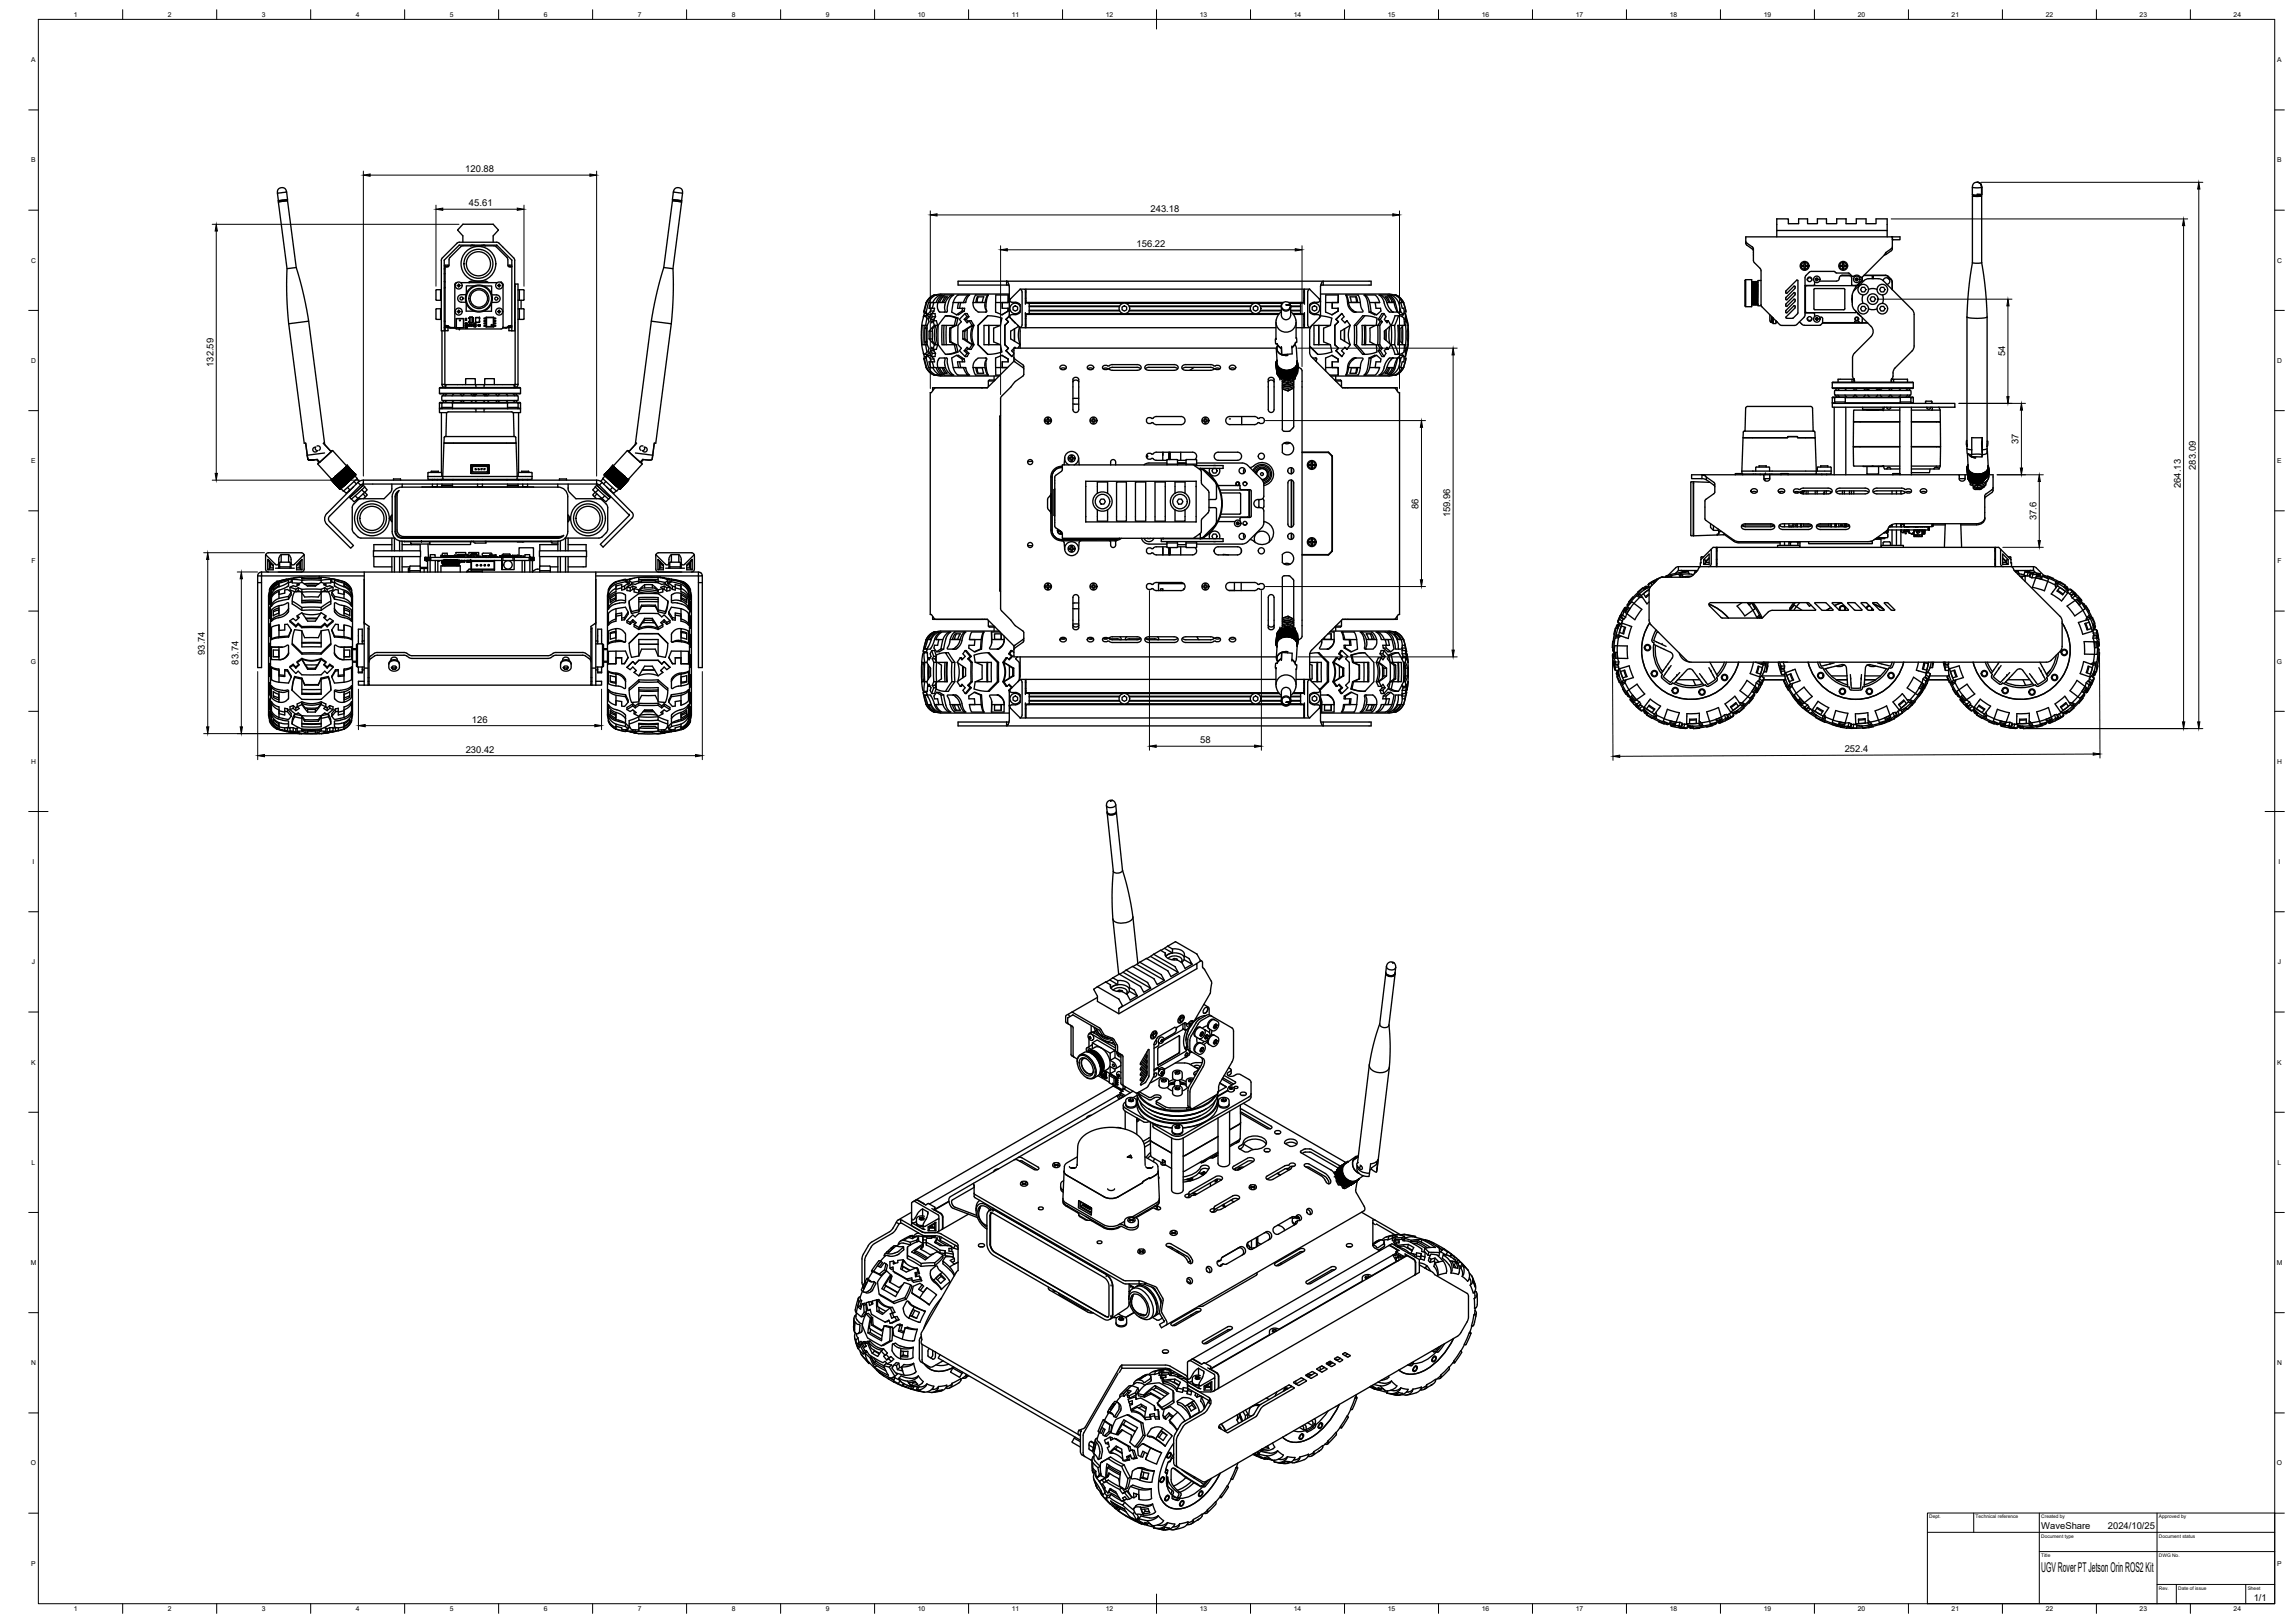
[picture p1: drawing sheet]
<svg xmlns="http://www.w3.org/2000/svg" width="1189mm" height="841mm" viewBox="0 0 1189 841" stroke-linecap="round" stroke-linejoin="round" font-family="sans-serif">
<defs><g id="words">
<text font-size="7" x="1058" y="815">UGV Rover PT Jetson Orin ROS2 Kit</text>
<g font-size="4.9">
<text x="241" y="89">120.88</text>
<text x="243" y="107">45.61</text>
<text x="596" y="110">243.18</text>
<text x="589" y="128">156.22</text>
<text x="1039" y="185" transform="rotate(-90 1039 185)">54</text>
<text x="111" y="190" transform="rotate(-90 111 190)">132.59</text>
<text x="1046" y="230" transform="rotate(-90 1046 230)">37</text>
<text x="1138" y="243" transform="rotate(-90 1138 243)">283.09</text>
<text x="1130" y="253" transform="rotate(-90 1130 253)">264.13</text>
<text x="735" y="264" transform="rotate(-90 735 264)">86</text>
<text x="752" y="268" transform="rotate(-90 752 268)">159.96</text>
<text x="1055" y="270" transform="rotate(-90 1055 270)">37.6</text>
<text x="106" y="339" transform="rotate(-90 106 339)">93.74</text>
<text x="124" y="344" transform="rotate(-90 124 344)">83.74</text>
<text x="245" y="375">126</text>
<text x="622" y="385">58</text>
<text x="956" y="390">252.4</text>
<text x="241" y="390">230.42</text>
<text x="1058" y="793">WaveShare</text>
<text x="1092" y="793">2024/10/25</text>
<text x="1168" y="830">1/1</text>
</g>
<g font-size="3.5">
<text x="38" y="9">1</text>
<text x="87" y="9">2</text>
<text x="136" y="9">3</text>
<text x="184" y="9">4</text>
<text x="233" y="9">5</text>
<text x="282" y="9">6</text>
<text x="331" y="9">7</text>
<text x="379" y="9">8</text>
<text x="428" y="9">9</text>
<text x="476" y="9">10</text>
<text x="524" y="9">11</text>
<text x="573" y="9">12</text>
<text x="622" y="9">13</text>
<text x="670" y="9">14</text>
<text x="719" y="9">15</text>
<text x="768" y="9">16</text>
<text x="817" y="9">17</text>
<text x="865" y="9">18</text>
<text x="914" y="9">19</text>
<text x="963" y="9">20</text>
<text x="1011" y="9">21</text>
<text x="1060" y="9">22</text>
<text x="1109" y="9">23</text>
<text x="1158" y="9">24</text>
<text x="16" y="32">A</text>
<text x="1180" y="32">A</text>
<text x="16" y="84">B</text>
<text x="1180" y="84">B</text>
<text x="16" y="136">C</text>
<text x="1180" y="136">C</text>
<text x="16" y="188">D</text>
<text x="1180" y="188">D</text>
<text x="16" y="240">E</text>
<text x="1180" y="240">E</text>
<text x="16" y="292">F</text>
<text x="1180" y="292">F</text>
<text x="16" y="344">G</text>
<text x="1180" y="344">G</text>
<text x="16" y="396">H</text>
<text x="1180" y="396">H</text>
<text x="17" y="448">I</text>
<text x="1181" y="448">I</text>
<text x="17" y="500">J</text>
<text x="1181" y="500">J</text>
<text x="16" y="552">K</text>
<text x="1180" y="552">K</text>
<text x="16" y="604">L</text>
<text x="1180" y="604">L</text>
<text x="16" y="655">M</text>
<text x="1180" y="655">M</text>
<text x="16" y="707">N</text>
<text x="1180" y="707">N</text>
<text x="16" y="759">O</text>
<text x="1180" y="759">O</text>
<text x="16" y="811">P</text>
<text x="1180" y="811">P</text>
<text x="38" y="835">1</text>
<text x="87" y="835">2</text>
<text x="136" y="835">3</text>
<text x="184" y="835">4</text>
<text x="233" y="835">5</text>
<text x="282" y="835">6</text>
<text x="331" y="835">7</text>
<text x="379" y="835">8</text>
<text x="428" y="835">9</text>
<text x="476" y="835">10</text>
<text x="524" y="835">11</text>
<text x="573" y="835">12</text>
<text x="622" y="835">13</text>
<text x="670" y="835">14</text>
<text x="719" y="835">15</text>
<text x="768" y="835">16</text>
<text x="817" y="835">17</text>
<text x="865" y="835">18</text>
<text x="914" y="835">19</text>
<text x="963" y="835">20</text>
<text x="1011" y="835">21</text>
<text x="1060" y="835">22</text>
<text x="1109" y="835">23</text>
<text x="1158" y="835">24</text>
</g>
<g font-size="2.5">
<text x="1000" y="787">Dept.</text>
<text x="1024" y="787">Technical reference</text>
<text x="1058" y="787">Created by</text>
<text x="1119" y="787">Approved by</text>
<text x="1058" y="797">Document type</text>
<text x="1119" y="797">Document status</text>
<text x="1058" y="807">Title</text>
<text x="1119" y="807">DWG No.</text>
<text x="1119" y="824">Rev.</text>
<text x="1129" y="824">Date of issue</text>
<text x="1165" y="824">Sheet</text>
</g>
</g></defs>
<!-- layer: Visible -->
<g fill="none" stroke="#000" stroke-width=".7">
<path d="M149 100l-1-2-1-1-2 1-1 1a.9 .9 0 0 0 0 1 .9 .9 0 0 0 1 0h4v3M349 100h4a1 1 0 0 0 1 0 1.1 1.1 0 0 0-1-2l-1-1-2 1-2 5 5 1M1022 97h5M1025 94l1 1 1 1v5v-5l-1-1zM144 100v4M144 105l5 34v14l1 15M144 104h.1M144 104v1M144 105h.1M149 103l-5 1M149 104l-5 1M149 103v1"/>
<path d="M149 104l5 35M149 104h.1M349 104l4 1M349 104l-5 35M349 104h.1M349 103h.1M349 103l4 1M349 103v1M353 105h.1M353 104v1M353 105l-4 34v14l-1 15M354 100l-1 4"/>
<path d="M921 113h6v3h5v-3M921 113h.1M921 113v6M932 113h.1M932 113h5M937 113v3h5v-3M937 113h.1M942 113h.1M942 113h5M947 113v3h5v-3M947 113h.1M952 113h.1"/>
<path d="M952 113h5M957 113v3h5v-3h5v3h5v-3h6v6M957 113h.1M1022 101h5M1022 102v34M1022 101l3 1 2-1M1022 101h.1M1025 101h2h-5v-5l1-1 1-1 2 1 1 1v5M1027 101h.1M1027 102v34M154 139h-5M154 139l3 12 3 15-10 2"/>
<path d="M229 135v-1l9-8h19h2l8 9v36h-3v-2M230 139h1M230 135v36h-1v-36M232 138h.1M233 137l-2 1h1v-1h-1v34h1v-2M238 127l-8 8M239 128l-6 6v3M240 126v-4l-3-3 3-3h16l2 3-2 3v4M244 127h2M246 127h.1M250 127h1M251 127h.1"/>
<path d="M257 128l-1-1h-16l-1 1M257 128l6 5M258 127h-20M258 127l7 8M263 133v5h2h-1M265 135v36M265 137h-1v1M344 139h5M344 139l-3 12-3 15 10 2M905 125l4 3v8l4 4v18l10 11h8l4-5v-20l3-3h12h2h6l2 2a3 3 0 0 1 5 1v1l-2 3M908 129l1 1M921 123v-4h57v4"/>
<path d="M936 137h.1M936 137v-1h-1v1h-1v1h1v1h1v-1M936 137l1 1h-1M956 137h.1M956 137v-1h-1v1h-1v1h1v1h1v-1M956 137l1 1h-1M977 132l-12 12v2M977 131v1M981 129l-4 3M981 128l-4 3M981 129v-6h-76v4l3 2M981 124h.1"/>
<path d="M981 123h4v1h-4zM1022 136h5M1022 136l-2 13-1 14v68M1027 136l2 13 1 14v70M226 155l3 1M226 150v5M226 150h3M228 150v6M230 146h1M230 142h1M231 149h-1M236 147v22"/>
<path d="M237 146l-1 1M237 148h1v-1v1h1h-1v1v-1zM239 146h19M240 154v1M241 153h-2a2 2 0 0 0-2 2 2 2 0 0 0 2 2h2M242 157v4h4M243 146h.1M246 148h-4v4M251 148h4v4M253 146h-1h-8h-1M255 157v4h-4M255 153h2a2 2 0 0 1 2 2 2 2 0 0 1-2 2h-2"/>
<path d="M258 148h1v-1v1h1h-1v1v-1zM260 146l1 1v22l-1 1M267 148h.1M267 147h1v52h-1zM269 150v6M270 156v4M271 150l1 5M271 150h-3M272 155l-4 1M480 157l-1 4M480 157h.1M480 157l-1 5"/>
<path d="M481 157l-1 5M482 154h.1M482 154l-2 3M483 160l-1 1M483 160h1v1M484 157l-1 3M485 153l-3 1M485 156l-3 1-1 3h2M485 156l1-2 2-1h-1l-3 2a2.5 2.5 0 0 1-3 2M485 153l-2 1-2 3M485 153h3M485 153l-3 1-2 3"/>
<path d="M486 157v3l1 2M486 157h.1M487 157a3 3 0 0 1 4-3l-2 3h-2M490 154l-2 3M490 157l-1 5M490 157l2-3 2-1-2 3-1 6h-4M494 153h-5l-2 1-1 3h4M494 157h5l2-3 1-1-1 2-1 2h-3l-1 3h3M494 157v2a2.6 2.6 0 0 0 1 4h1M498 157l-1 3M499 160v1M499 160h1v1"/>
<path d="M502 153h-6l-1 2-1 2M504 157l1 3 2 1M504 157h.1M506 153l-2 4h7M506 153h6M506 154h4l-1 3h-3zM507 154l-1 3M511 157l-1 2 1 2v1M511 157v-3l1-1-1 4v4l-4 1M516 157h6M522 148h-25v-2h25v2h1M522 160h.1"/>
<path d="M522 160v1M522 156v1M522 157h-3v3h3M523 153h-7v6a2.8 2.8 0 0 0 2 4h1M523 153v3M523 153l-1 4M523 148v16l1 1M523 148l-1-2h164l-1 2M523 152h-35l-3 1M524 155v1l3 1 2 1v4l-2 1h-3a1 1 0 0 0-1 1 1 1 0 0 0 1 1M524 155l-1 1M524 155l5-5h2v8"/>
<path d="M525 159l1-1 1 1v2h-1h-1zM529 150l1 1M529 159a2.7 2.7 0 0 0-4-1 2.7 2.7 0 0 0 0 4 2.7 2.7 0 0 0 4-1M530 151v17M531 157h2M531 155h1M533 157h.1M533 157v6M533 159h47M533 157h49M582 159l1-1 1 1v2h-1h-1zM583 157h67"/>
<path d="M585 159h63M650 159l1-1 1 1v2h-1h-1zM651 157h14M653 159h11a2.4 2.4 0 0 1 3-3 2.4 2.4 0 0 1 2 3M653 159h11M664 159a2.4 2.4 0 0 0 2 2 2.4 2.4 0 0 0 3-2M664 158v1M664 159v4M664 158a2.4 2.4 0 0 0 2 3 2.4 2.4 0 0 0 3-3M665 157h-133v-7h144v7h-8M668 157h6M669 158h-3h3v1"/>
<path d="M669 159h.1M669 158v5M669 159l-1 1M669 159h5M674 157v6M675 157h-1M675 157h1M676 155h.1M679 159a2.7 2.7 0 0 1 4-1 2.7 2.7 0 0 1 0 4 2.7 2.7 0 0 1-4-1M679 150l-1 1v17l1 2M680 159l1-1 1 1v2h-1h-1zM684 155l-5-5h-3v8"/>
<path d="M684 155v1M684 155v1l-4 1-1 1v4l1 1h4v2M684 152h36l2 1M685 148l-1 15v2M685 148h1M686 146h25v2h-25zM693 160h.1M693 160v1M694 153h-7v6a2.8 2.8 0 0 0 2 4h1M694 153v4h-4v3h3M694 153l-1 4h-6M698 153l1 4h6"/>
<path d="M699 157l1 2 2 2M700 154h3l1 3h-4zM703 154v3M705 157v1M705 157l-1-4h-7l2 6 2 2M705 158l1 4h-3M707 153l2 1 1 3M707 153l2 3 1 6M707 153h6l2 4M710 157l1 5h-1M710 157h5M715 157h-2v3h2a3 3 0 0 1-2 3"/>
<path d="M715 153l3 1 1 3h3M718 154h2l2 3h-2zM719 154l1 3M719 157h.1M719 157l1 2 2 2M721 153l2 1 2 3M721 153h-1l3 3 1 6M721 153l3 1 3 3M722 157l-1-3-2-1h-4l2 2 1 4 2 2M722 157l2 4-2 1M723 153l2 1 2 3M723 153l3 1 1 3"/>
<path d="M725 157l1 5h-2M725 157h2M727 157h-1l1 3M727 160l1 1-1 2M727 157h.1M727 157l2 4M905 145h3v14h-4zM905 145v14M908 158h.1M908 146h.1M908 146v12M908 158h1"/>
<path d="M908 146h1M909 146l-1 12M909 146h.1M909 158h.1M909 146v12M909 158h1M909 146h1M910 158h.1M910 146l-1 12M910 146h.1M910 146v12M910 146h1"/>
<path d="M910 158h1M911 146l-1 12M911 158h.1M911 146h.1M911 146v12M911 147v11M913 145h-2v13h2M925 158l5-5v-1l-4 3h-1l1-1 4-4v-2l-4 4v-1l6-6v17M925 158l1 1 4-4v1l-4 5-1 1h1l4-4v2M930 160l-4 5h3l3-3M935 148h27M936 148v14"/>
<path d="M936 148h.1M939 145a1.1 1.1 0 0 0-1-1 1.1 1.1 0 0 0-1 1M940 150h16v10h-16zM940 146v2M941 145l1-1v1l-1 1zM953 144l1-1h5l1 5M953 144h.1M953 144v1l-1 1h-9M954 143h5M960 155v2M960 155h.1M960 153v2"/>
<path d="M960 153v7l10 9M961 148h1M962 145l1-1v1l-1 1zM963 148l-3 3M963 148h.1M963 147l-1 1M965 149h1l1 1-1 1h-1l-1-1zM965 159h1l1 1-1 1h-1l-1-1zM965 146l-2 1 1 1M966 153l-1 2 1 2M966 143h12l2 2M968 150h3h2"/>
<path d="M970 154h1l1 1-1 1h-1l-1-1zM970 144v-1h1v1M975 149h1l1 1-1 1h-1l-1-1zM975 159h1l1 1-1 1h-1l-1-1zM976 153v2v2M976 145a1.7 1.7 0 0 1 3-1 1.7 1.7 0 0 1-1 3M976 145l-2-1-7 1-6 6-1 2M976 145l15 15 1 2v18l-1 2-9 9-2 7v-1h1M978 144l1 1M980 145l1 1M981 146v4M150 168l8 62 1 6 9-1"/>
<path d="M160 166l8 64M228 160v6l-2-1v-5M228 165h1M229 160h-3M229 171v28M230 166l1 1M231 170v29M231 169l-1 1M231 170h2M232 169h-1h1M232 169l1 1h3M232 169h.1"/>
<path d="M232 169l4 1M233 170h.1M236 169l1 1h23M236 165h4v5h-4zM237 170h.1M237 165v5M237 170h3M237 165h3M237 165h.1M237 161h1l1 1h-1zM238 170v1v-1M240 165h.1"/>
<path d="M240 170h.1M240 165v5M241 170h.1M241 169h.1M241 168v1M241 167v1M241 165h.1M241 166h.1M241 165v1M241 165h1M241 166h1M241 169v1"/>
<path d="M241 169h1M241 170h1M241 168h.1M241 168l1 1zM241 167l1 1zM242 165h.1M242 166h.1M242 165v1M242 167h.1M242 168h.1M242 170h.1M242 167v1"/>
<path d="M242 168v1M242 169h.1M242 169v1M243 168h.1M243 169h.1M243 168h1M243 169h1M243 168v1M243 167h.1M243 164v3zM243 165h.1M243 167h2"/>
<path d="M243 164h2M244 168h-1M244 168v1M244 169h-1M244 168h.1M244 168l1 1zM244 169h.1M244 169h1M244 168h1M245 168h.1M245 169h.1M245 164v3h-2"/>
<path d="M245 164v3M245 165h.1M245 167h.1M245 166h.1M246 169h.1M246 168h.1M246 169h1M246 166l1 1M247 168h.1M247 168h-1M247 169h.1M247 165v2"/>
<path d="M247 167h1M247 165h1M247 165h-1M248 169h.1M248 168v1M248 168h.1M248 169h1M248 168h1M248 165h.1M248 167h.1M248 165v2M249 169h.1"/>
<path d="M249 168v1M249 168h.1M252 164h4v5h-4M252 169h4M252 164l4 1M252 165h-1h1M252 166h-1h1M252 167h-1l1 1M252 169h-1h1M252 164v5M252 165v4M256 169h1h-1"/>
<path d="M256 167h1l-1 1M256 166h1h-1M256 165h1h-1M256 164v5M258 161h1l1 1h-1zM261 170h1M262 170h.1M262 170h-1M263 169l-1 1M263 169h.1M263 169h2h-1M264 169l-2 1"/>
<path d="M264 170h-1M264 169h.1M264 170h1M267 167h.1M268 160h4M268 165h1M269 160v6l3-1v-5M338 166l-9 64M348 168l-8 62h-1l-1 6-9-1M479 164h.1M479 162h1M479 164l-1 7v9l1 4h2l1-1"/>
<path d="M479 169v10M479 170v7M479 177h1M479 170h1M479 177l1 2M480 179v3M480 162h.1M480 162l1 1M480 164v-2h-1v2M480 177h.1M480 170v7M480 165v4"/>
<path d="M480 170h.1M480 165h1M480 169l-1 1M480 169a1.7 1.7 0 0 0-2 0 1.7 1.7 0 0 0 0 2v6a1.4 1.4 0 0 0 0 1 1.4 1.4 0 0 0 2 1M480 169h1M480 179h1M481 169v10M481 179v1M482 176l2 3M482 172v4M482 172h1M482 176h1"/>
<path d="M482 164h-1h-2l1 1M482 165l1 2 1-1M482 165h2M483 163h-2M483 162v2M483 162l-1 1a2.3 2.3 0 0 0-1 4v2M483 162h2v2M483 164h2M483 164l-1 1M484 166h1l1 3-1 4 1 6-1 2h-1M484 166v3M484 165v1"/>
<path d="M484 161l-1 1M484 161h-2l-1 2M484 169l-2 3M484 169h1h-1a4 4 0 0 0-1 5 4 4 0 0 0 2 5l-1-7 1-3h1M485 164l-1 1M486 179h-2v2M489 169v10M490 164l-1 1a9 9 0 0 0-3 9 11 11 0 0 0 4 10l6-2M490 169v10M492 177l3 2M492 170v7M492 177h1"/>
<path d="M492 170h1M493 177l3 2M493 170v7M495 179v3M495 169l-3 1M495 169h-7v3v7h7M495 169h1M495 179h1M495 165v4M495 165l-5-1h3l3 1M495 165h1M496 169l-3 1"/>
<path d="M496 179v3M496 165v4M499 176l5 3M499 172v4M499 172h1M499 176h1M500 161l-3 2h-1M500 165l1 2 1-1M500 161h-1l-3 2M500 165h1M500 172v4M500 176h1"/>
<path d="M500 162l1 2M500 162l-3 4a1.7 1.7 0 0 1-1 3v5a7 7 0 0 0 2 6l-1 2 3 3M500 162h1l1 2M501 165l1 2M501 164l-1 1M501 164h1M501 171l-1 1M502 164l-1 1M502 166a3 3 0 0 1 2 5v6a2.6 2.6 0 0 1-1 4h-1M502 166l2 3M504 169l-5 3M504 169h-1a3 3 0 0 0-2 5 4 4 0 0 0 3 5l-1-6 1-4h1"/>
<path d="M505 179a1.5 1.5 0 0 0-2 1l-1 1M507 169v10M512 164l-5 5M512 169v10M518 169a3 3 0 0 0-3 5 3 3 0 0 0 3 5M518 169l1-2a1.8 1.8 0 0 0 0-2 1.8 1.8 0 0 0-2-1 5 5 0 0 0-8 2l-1 1a5 5 0 0 0-1 6v1a7 7 0 0 0 4 8l1 2-5-5M518 179l1 1a1.8 1.8 0 0 1 0 3 1.8 1.8 0 0 1-2 0l-5 1M518 169h-8v10h8M519 163h.1M521 169v10M521 179l2 1M521 169h.1"/>
<path d="M521 179h.1M521 165l2 2M521 165h.1M522 161l-3 2M523 167l-2 2M523 167h.1M523 164l-2 1M524 165h.1M524 165l5 5M524 165l2 2M526 170v7M526 167h.1"/>
<path d="M527 169l2 2v9M528 169l-1 1a4 4 0 0 0-3 4 4 4 0 0 0 3 3l2 2M528 170v4l1 5M529 179l-2 1M530 168l-1 2M531 162v8h-2M531 165h1M531 163h2M532 163v7h129M532 163h.1M532 163h131M533 161h47"/>
<path d="M582 162h-49v1M583 162h67M585 161h63M651 162h12M653 161h11M661 167v9M661 176h.1M661 176v2h1M664 163a2.4 2.4 0 0 0 2 3 2.4 2.4 0 0 0 3-3M664 162l-1 1a5 5 0 0 0 0 8 5 5 0 0 0 8-1 5 5 0 0 0-1-8h-1M664 180h.1M664 180v4a3 3 0 0 1-2-5l-1 2 1 7a5 5 0 0 0 5 4 5 5 0 0 0 5-4"/>
<path d="M669 161h5M670 179v4l-6 1v-4M670 179h.1M670 162h4l1 1M670 163h6M671 179l1 1v8M671 177l-1 3M672 175v2h-1M672 167v8M675 163h1M676 163v7h-4M676 163h.1"/>
<path d="M676 165h.1M676 162v8h3M679 179l4 5zM680 169l-1 2v13l17 17h27l2 2v115l-2 3M683 169v10M684 165l-5 5M684 165h.1M684 164h4a1.5 1.5 0 0 1 2 1 1.5 1.5 0 0 1 0 2l-1 2M689 169a3 3 0 0 0-3 5 3 3 0 0 0 3 5M689 179l1 1a1.8 1.8 0 0 1 0 3 1.8 1.8 0 0 1-2 0l-5 1M689 169h-8v10h8M692 169v10"/>
<path d="M692 179l2 1M692 169h.1M692 179h.1M692 165l2 2M692 165h.1M693 161l-3 2M694 167l-2 2M694 167h.1M695 162h.1M695 162l-3 3M695 162a1.5 1.5 0 0 1 2 2 1.5 1.5 0 0 1-2 1l2 2 1-1M697 170v7"/>
<path d="M697 180l1 1M697 180a1.4 1.4 0 0 0-2 2 1.4 1.4 0 0 0 2 1M698 166h.1M698 166l2 3M700 169l-2 1a4 4 0 0 0-3 4 4 4 0 0 0 3 3l2 2M700 169l-1 4 1 6M700 179l-2 2M701 162h2h-1M702 169h1v4v6h-1M703 179l4 5h-1l-1-2a7 7 0 0 1-3-8v-1a7 7 0 0 1 3-8 4 4 0 0 1 5-1 3 3 0 0 1 3 1 3 3 0 0 1 0 4h-7v10h7a3 3 0 0 1 0 3 3 3 0 0 1-3 1l-3 1M707 169v10M707 164l-4 5"/>
<path d="M708 169v10M710 162l3 1M711 162l2 1M713 169h-1a2.8 2.8 0 0 0-2 4v1a3 3 0 0 0 3 5M714 169v10M714 179l1 1M714 169h1M714 179h1M714 165l1 2M714 165h1M715 179l1 1M715 169v10"/>
<path d="M715 167l-1 2M715 167h1M715 165l1 2M716 167l-1 2M717 162l-2 3M717 162h-1l-2 3M717 162a1.9 1.9 0 0 1 0 3l2 2v-1M718 171v5M719 166h-1M719 166l1 1a2.2 2.2 0 0 1-1 3 5 5 0 0 0-2 6h1a2.4 2.4 0 0 1 2 4l-1 1M720 162h2M720 169v4v5"/>
<path d="M721 169h2v4v6h-2M724 162l2 1h1M725 164l-2 5M725 169v10M726 162l1 1M727 163v1M727 169v9M727 169a5 5 0 0 0-1 5 4 4 0 0 0 1 5M728 162h.1M728 165h.1M728 167h1M728 169v-1a3 3 0 0 0-3-4h-2l-1 2a10 10 0 0 0-1 8 17 17 0 0 0 2 10h2l-2-5"/>
<path d="M728 179a3 3 0 0 1-3 5M728 169h-4v10h4M728 169h.1M728 179h.1M728 165l1 2M728 162l1 5v-1M728 162v3M728 169v10M728 179l1 1M729 162h-1M729 167l-1 2M729 164l1 5"/>
<path d="M729 166l1 3M730 169l-1 7 1 3M730 169v10M730 179l-1 2M917 163v3l1 1M918 167h.1M918 164v3M918 166v1l1-1M918 164v1M918 165v1M918 167h1M919 166h.1"/>
<path d="M919 165h.1M919 166h-1h1M919 165h-1h1M919 165v1M919 167h.1M919 165v3h1v-2M920 166l1 1h-1M935 162h5v2M936 162h.1M939 165a1.1 1.1 0 0 1-1 1 1.1 1.1 0 0 1-1-1M941 165h1v1h-1zM943 164h1l1 1-1 2-1 2h-8l-3-2"/>
<path d="M945 167h23M961 166l1 1h1M962 161l1 1M962 162h-26M963 162v1M963 162h.1M963 163l2 1M963 166v1M963 167h.1M965 167h.1M965 165v2M968 160h2h3"/>
<path d="M970 169a4 4 0 0 1 0 5M970 174l-10 10v11l1 1M1019 164l6 1 5-1M231 199h-2v1l2 1v-2M241 196h5M241 196v3M246 196v3M247 199h4M251 199v-3h5v3M267 199h.1M268 199v1l-1 1-1-2M478 181h.1"/>
<path d="M479 183h.1M479 183v2h1v-1M479 186l1 4M480 185v1M480 190v1M480 190l2 3 3 1-3-1M480 186l2 5 2 2 1 1M480 186h-1l1 4M480 191l2 2M481 184l-1 2M481 190a3 3 0 0 1 4 2l3 2h-3M481 181a4 4 0 0 0 2 4"/>
<path d="M481 182h-1l-1 2M481 187l1 3 3 1M481 188h3M482 186l1 1M482 182l1 1h2v2h-2M482 182h2M483 185l-2-1 1 2h2M483 185l1 1M483 183v2M483 187l1 3M484 181l-1-1-1 2M484 182l1 1"/>
<path d="M484 186v1M484 181v1M485 194h.1M485 194l3 1h30M485 191l1 2 2 1M486 190h.1M486 190h4l1 3 3 1h-5l-2-1zM487 186l-1 2v2M487 186h4l1 5 1 2 1 1M487 191a4 4 0 0 0 4 2l-2-2h-2M488 191l2 2M489 186l1 4"/>
<path d="M496 184h-1a2.3 2.3 0 0 0-1 4l1 4 1 2h6l-1-1-2-3h-5M496 184h1l3 2h-1zM496 187l1 3h3l1 3 1 1M496 188h4M496 182l-6 2M497 187l1 3M499 186v1M500 182l1 1h1M500 186v1M500 182h1M501 182l1 1M501 183l-1 2"/>
<path d="M502 181l-1 1M502 183l-1 2h-1M502 181l-1-1-1 2M504 190h.1M506 194l-2-4h7l1 4h-6M506 191h3l1 2h-4zM506 191l1 2M507 186l-2 2-1 2M507 186h4v3l1 5M511 186l-1 2 1 2M512 197v3M515 195v2"/>
<path d="M516 197h-3h-1h3M519 184a2.7 2.7 0 0 0-3 4v6h2M519 184l3 2M519 188h3M519 187v3h3h-6M521 182l3 3M521 182h.1M522 186v1M523 180l-2 2M523 180h.1M524 185h.1M525 183l-1 2"/>
<path d="M525 181a1.2 1.2 0 0 0-1 1 1.2 1.2 0 0 0 1 1M525 185l5 4 1 5-1 1M526 187l-14 14h-27M526 180h.1M526 188l5 3M530 195l-4 3-7 7v2v108M550 190a1.5 1.5 0 0 1 2-1 1.5 1.5 0 0 1 0 2 1.5 1.5 0 0 1-2 0 1.5 1.5 0 0 1 0-1zM550 191h1h1M556 198a1.6 1.6 0 0 1 2-1 1.6 1.6 0 0 1 1 1M556 196a1.7 1.7 0 0 1 3 1v15a1.5 1.5 0 0 1-1 2 1.5 1.5 0 0 1-2-2zM564 190a1.5 1.5 0 0 1 2-1 1.5 1.5 0 0 1 0 2 1.5 1.5 0 0 1-2 0 1.5 1.5 0 0 1 0-1zM564 191h1h1"/>
<path d="M575 189h2h12a1.6 1.6 0 0 1 2 1 1.6 1.6 0 0 1-2 2h-12l-3-1a1.3 1.3 0 0 1-2 0 1.3 1.3 0 0 1 1-2l2 1M591 191l-1-1h-13l-3 1h-1h-1M594 191l1-1h13l2 1M594 190l1-1h13a1.6 1.6 0 0 1 3 1 1.8 1.8 0 0 1-3 2h-13a1.6 1.6 0 0 1-1-1 1.6 1.6 0 0 1 0-1zM613 191l1-1h13l2 1h2h1M619 190l-2 2M629 189h-1h-13a1.6 1.6 0 0 0-3 1 1.8 1.8 0 0 0 3 2h12l3-1a1.3 1.3 0 0 0 2 0 1.3 1.3 0 0 0-1-2l-2 1M637 190a1.6 1.6 0 0 1 3-1 1.5 1.5 0 0 1 0 2 1.5 1.5 0 0 1-2 0 1.5 1.5 0 0 1-1-1zM637 191h2h1M657 198a1.6 1.6 0 0 1 2-1 1.6 1.6 0 0 1 1 1M658 196a1.7 1.7 0 0 1 2 1v15a1.5 1.5 0 0 1-1 2 1.5 1.5 0 0 1-2-2zM661 188h.1"/>
<path d="M661 189h.1M661 189l1 4zM661 189l1 4M661 187h.1M661 187h1M662 180h-137v7h1M662 189h.1M662 187h.1M662 188v5M662 189v5zM662 189v4M662 193h.1"/>
<path d="M662 190h.1M662 190v4zM662 181h.1M662 181a5 5 0 0 0 5 3h-3M662 189v5M662 193v1M662 194h.1M662 190v4M662 190v5zM662 190v5M662 194a5 5 0 0 0 10 0M662 194v1"/>
<path d="M662 190l1 5zM662 190l1 5M662 195h1M663 191h.1M663 195h.1M663 191v4M663 191l1 4zM663 196v1M663 191h1M664 191v5M664 195v1M664 191h.1"/>
<path d="M664 196h.1M664 191v1M664 180l-2-2 2 3M664 192h.1M664 196v-5v5M664 192v4M664 192l1 4zM664 196h1M664 192l1 4M664 192h1M665 192v4zM665 196h.1"/>
<path d="M665 192v4M665 192h.1M665 192l1 4M665 192l1 4zM666 192v4M666 192h.1M666 196h.1M666 192l1 4M667 196h.1M667 192v4M667 192h.1M667 192l1 4"/>
<path d="M668 192v4M668 196h.1M668 192h.1M668 192l1 4M669 196h.1M669 192h.1M669 192v4M670 192v4M670 191v5M670 196h.1M670 191h.1M670 197a4 4 0 0 1-5 1"/>
<path d="M670 191v4M670 199a6 6 0 0 1-5 1M670 199a5 5 0 0 1-5 0M670 198a5 5 0 0 1-5 1M670 197v24l-2 2-2 1-1-2v-25l2 1M670 191l1 4M670 196h1M671 191v4M671 191h.1M671 195h.1M671 191v4zM671 191v3z"/>
<path d="M671 190v1M671 190v4zM671 196l-4 2v-1M671 190h.1M671 190l1 4v-4M672 190h-1M672 190v4zM672 190v3M672 190h.1M672 190v3zM672 190v3v-3M672 189h.1"/>
<path d="M672 189v3M672 189v1M672 189v3zM672 187h.1M672 189v2M672 188l1 3-1-3M672 188h.1M672 188l1 3zM672 188l1 2zM672 187v1M672 188v1M672 188l1 5-2 2"/>
<path d="M673 190l2 2v138l-2 2M680 186h2v1M682 186v1M687 190h6l1 4h-5M690 184l3 2zM690 184a2.7 2.7 0 0 0-3 4v4M690 188h3M690 187v3h4v4M692 197h3h-3M692 195v2M692 182l3 3M692 182h.1"/>
<path d="M693 186v1M694 194h.1M694 180l-2 2M694 180h.1M695 197v3M695 185h.1M697 183l-2 2M698 181h.1M699 190h.1M699 190l1-2 3-2h-2l-2 2-2 6h7l1-4h-6l-1 4M700 191h4l-1 2h-3zM703 186h3l-1 3"/>
<path d="M703 191v2M705 189v1M710 185a3 3 0 0 1 3-1 3 3 0 0 1 3 3h-1M710 186h1l-1 5-2 3h-1l2-2zM710 190h5M713 187v3h2l-2 4h-6M713 188h2M713 184l-2 2M714 182l2 3h1M714 182h1M715 180l-1 2M715 180h1"/>
<path d="M715 182l2 3M716 180l-1 2M718 181h1M718 183l-1 2M719 190l1-2 2-2h-2h-1l-2 6-2 2h4l2-1 1-3h-3l-2 3-2 1M719 190h.1M719 181v-1a1.7 1.7 0 0 0-1 3M720 191h2l-2 2h-2zM720 191l-1 2M720 191h.1M722 186h2l-2 4M722 194l-2 1h-30"/>
<path d="M724 186l-1 6-3 2h1M724 186l2-2h1v3M724 186h2l-1 5-2 2-2 1M725 190h2M727 183v1M727 187v1a1.7 1.7 0 0 0 0 3l-3 3h-3M727 188h.1M727 184l-1 2M727 191l-2 2-2 1M727 191h.1M727 190h.1M727 190v1"/>
<path d="M727 190l-2 3-2 1M728 185h.1M728 186h1l-2 4M728 182h.1M728 180h1M728 182v3M729 186l-2 4M729 180l-1 2M729 183l-1 2M729 181h.1M729 181v-1v3M729 181v2"/>
<path d="M950 198h42M950 198v3M953 198v-1h7v1M960 198h21M960 198h-10M961 196v1M961 196v2v-1h-1M961 197h.1M980 197h.1M981 198v-1h8v1M981 198h10l1 3M228 212h1"/>
<path d="M228 209h1M228 209h41l1 3M228 204h42M228 201h42M228 212h.1M228 201v3M228 209v3M229 214v31M229 211h5M229 212v-3h5v3M229 205h37a1.6 1.6 0 0 1 3 1 1.8 1.8 0 0 1-3 2h-35a1.4 1.4 0 0 1-2-1 1.4 1.4 0 0 1 0-2zM229 208l1 1"/>
<path d="M230 204l-1 1M231 208l1 1M231 201v-2h16v2M231 201h35M231 201h-3M232 204l-1 1M232 214h-4v-2h42v2h-4M234 208l1 1M234 212h29M234 209h29M235 204h.1M235 208v1"/>
<path d="M235 204l-1 1M238 204l1 1M239 208l-1 1M240 208l1 1M241 204l-1 1M244 204l1 1M245 208l-1 1M245 204v1M246 208l1 1M246 204v1M246 204h1M247 212v1"/>
<path d="M247 204l-1 1M250 204l1 1M251 204v1M251 201v-2h15v2M251 212v1M251 208l-1 1M252 204v1M253 208l1 1M254 204l-1 1M257 204l1 1M258 208l-1 1M258 208l1 1"/>
<path d="M259 204l-1 1M262 204l1 1M262 208l1 1M263 204h-1M263 208l-1 1M263 209v3M263 209h5M265 213l1 1M265 213h-33l-1 1v12M266 204l1 1M266 214l1 12M266 201h.1"/>
<path d="M266 201h3l1 3M267 208l-1 1M267 204l1 1M268 208l-1 1M268 212h2M268 209h2M268 211v1M269 209v2h-6M269 214v31M270 212h-1M485 201l-3 2v115h1l1 3M509 201h-26v2"/>
<path d="M509 201h.1M512 201h-3M519 215l-1 1v90h1M542 218h.1M542 218h1v1v-1h1M543 217l1 1M543 217v1h-1M543 217h.1M543 219h.1M544 218h.1M556 209h3M559 206l-3 1"/>
<path d="M565 218h1v-1h1v1h1h-1v1h-1v-1h-1zM599 216l-2 1a1.8 1.8 0 0 0-2 0 1.8 1.8 0 0 0 0 2 1.8 1.8 0 0 0 2 0l2 1M599 216h13a2.1 2.1 0 0 1 2 2 2.1 2.1 0 0 1-2 2h-13M626 218h.1M626 218h-1v-1l-1 1h-1h1l1 1v-1h1M636 216h1h13l2 1a1.6 1.6 0 0 1 2-1 1.6 1.6 0 0 1 1 2 1.6 1.6 0 0 1-2 1l-3 1h-13a2.1 2.1 0 0 1-2-1 2.1 2.1 0 0 1 1-3zM638 217h-1M644 216v4M665 201l3 1M665 202h.1M665 202h2M670 201l-3 2"/>
<path d="M670 200a6 6 0 0 1-5 1M670 201l-2 1v-1M696 201h28v2M698 201h1M950 209h63v2h-63zM950 209h1M950 206h1M950 206h41l1 3M950 201h42M950 209h.1M950 206v3M951 211v35"/>
<path d="M951 208h5v-2h-5v3M951 202h37a1.5 1.5 0 0 1 2 2 1.5 1.5 0 0 1-2 1h-36a1.4 1.4 0 0 1-1-1 1.4 1.4 0 0 1 0-2zM951 205l1 1M952 201l-1 1M953 205v1M953 201v1M956 205l1 1M956 209h29M956 206h29M956 208v1M957 211v35M957 201h.1"/>
<path d="M957 206h.1M957 201l-1 1M960 201l1 1M961 205l-1 1M961 219h.1M962 205v1M962 201v1M964 219h-3l-1 12h25M964 219h21M965 212h11zM965 211v1M966 201l1 1"/>
<path d="M967 205l-1 1M967 201v1M968 212h.1M968 212v1M968 205l1 1M969 212v1M969 201h-1v1M969 212h.1M969 201l-1 1M969 212l1 1M970 213h.1M970 213h1"/>
<path d="M972 212l-1 1M972 212h.1M972 212v1M972 213h.1M972 201l1 1M972 201h1v1M973 212v1M973 212h.1M973 205l-1 1M973 213h.1M974 212l-1 1M974 201v1"/>
<path d="M974 205l1 1M975 201l-1 1M976 211v1M976 213h-15v6h3M977 211l-1 2h9M978 211h.1M978 211l1 1 1-1M979 201l1 1M980 205l-1 1M980 211h.1M980 205l1 1M981 201l-1 1"/>
<path d="M984 201l1 1M984 206h.1M984 201h.1M985 211v35M985 208h5v-2h-5v3M985 205l-1 1M988 201l1 1M989 205l-1 1M989 201l1 1M990 205l-1 1M990 209h2M990 206h2"/>
<path d="M990 208v1M991 219h13M991 213h10M991 211v35M992 209h-1M998 209a1.7 1.7 0 0 1 3-1v1M999 211l1 1 1-1M999 211h.1M1001 211h.1M1001 211v2M1001 213h.1M1001 213h4"/>
<path d="M1004 219h2v12h-15M1005 219h.1M1005 211v2M1005 213l1 6h-2M158 230l1 6M159 236l1 2h3h-3zM163 238h1l2 1M163 238h.1M164 238l2 1M164 231l2 1v1h-1M165 233l-2 1-1-1 2-1-1 1 1 1M165 240v1l7 8"/>
<path d="M166 239h.1M166 239l-1 1M168 230h.1M168 230l4 4M171 234l-5 5M172 234l8 7M172 234h.1M172 234l-7 6M230 230h37l1 17h-39zM230 227v3h37v-3M231 226l-1 1M231 226h36v1"/>
<path d="M325 234l8 6-1-1M325 234h.1M326 234h-1l-7 7M330 230l-4 4M330 230h.1M332 239v1M332 239h.1M332 240l1 1-7 8M333 231l-1 1v1M334 238l-2 2M334 232h1v2h-1l-1-1M334 232v1l-1 1"/>
<path d="M339 230l-1 8h-5l-1 1-6-5M535 239h-2M552 237v3l2 1M552 237l-1 4M554 237h1v-1h1v1h1v1h-1v1h-1v-1h-1zM554 237v1M555 236h1M555 239h1M557 237v1M559 237a4 4 0 0 0-4-3 4 4 0 0 0-3 3M559 237v2l-2 2M559 237v4"/>
<path d="M594 236v1M594 236l1 1h-1M599 234l-2 1a1.8 1.8 0 0 0-2 0 1.8 1.8 0 0 0 0 3 1.8 1.8 0 0 0 2 0l2 1M599 234h19a2.1 2.1 0 0 1 2 2 2.1 2.1 0 0 1-1 2M599 239h6M603 234v5M603 234v2M605 240h-10l-2 1M606 234v4M606 234v1M606 235v1M606 236v1"/>
<path d="M606 237v1M610 239h5M612 234v5M620 240h24l3 1M630 235l1-1h10a2.1 2.1 0 0 1 2 2 2.1 2.1 0 0 1-2 3h-10a2.1 2.1 0 0 1-2-2 2.1 2.1 0 0 1 1-2zM665 230a3 3 0 0 1 5 0 3 3 0 0 1-1 5 3 3 0 0 1-4-1zM669 229l-2 1h-2M675 234h13l2 2M675 234h13l2 2v49l-2 3h-13M903 224v3h23l1-1 14 1v-3M903 224l1-1h36l1 1M926 227h.1"/>
<path d="M940 223l-1-11v-1h-33l-1 1-1 11M961 231v1M985 232h-25l1 10h15M991 232h15v10h-15M1005 231v1M1019 233h3M1019 233l1 2 2 1M1019 228v2v1M1019 231v2M1020 235v7a6 6 0 0 0 5 4 6 6 0 0 0 5-4M1021 237l-1-2 1 1 3 1h-2M1022 237h.1"/>
<path d="M1022 236v1M1022 233v-6h5v6M1022 235h5M1022 233v3M1027 235v2M1027 231h.1M1027 227v8M1027 227h.1M1027 233v3M1027 236v1h-5M1027 229v2M1030 233v2l-3 1"/>
<path d="M1030 229v1v1M1030 233h-3M1030 233v9M172 249h.1M172 249l4 5M172 249l4 4M172 249l4 4zM172 248v1M172 248h.1M172 248l4 5zM172 248l5 5zM172 248l5 5"/>
<path d="M173 248h.1M173 248l4 5zM173 248l4 4zM173 248l4 4M173 248l4 5M173 247v1M173 248l5 4zM173 247l5 5zM173 247h.1M174 247l4 5zM174 247h.1M174 247l4 5"/>
<path d="M174 247l5 4zM174 247l5 4M174 246l5 5M174 246l5 5zM174 246h.1M175 246l4 5zM175 246l4 5M175 246h.1M175 246l5 5zM175 246l5 5M175 246l5 4zM175 246l5 4"/>
<path d="M175 253h1M175 245h.1M176 245l4 5zM176 245l4 5M176 245h.1M176 245l5 5zM176 245l5 5M176 253h.1M176 245l5 4zM176 245l5 4M177 245h-1M177 245l4 4z"/>
<path d="M177 253h.1M177 244l4 5M177 244h.1M177 253l1 1M177 244l4 5zM177 244l5 5zM177 244l5 5M177 252h.1M178 244l4 4zM178 252h-1M178 243l4 5M178 243l4 5z"/>
<path d="M178 252h.1M178 243h.1M178 243l5 5M179 251l-1 1M179 243h.1M179 243l4 4M179 251h.1M179 242v1M179 242l4 5zM179 242l4 5M179 242h.1M179 242l5 5"/>
<path d="M179 251l-4-5 4 5M179 242l5 5zM180 242h.1M180 242l4 4M180 250v1M180 241l-8 8M180 241h.1M180 242l4 4zM180 241l4 5M180 250h.1M180 241l4 5zM181 250h.1"/>
<path d="M181 242l3 4M181 249v1M181 254v1M181 249h.1M181 254h.1M181 257h1M181 254l-2 2-1-2M182 248h.1M183 248h-1M183 248h.1M183 247v1M183 247h.1"/>
<path d="M183 252l-2 2-1-1M183 245l1 1M184 249l1 2M184 247h-1M184 247h.1M184 247l1 1M184 246v1M184 246h.1M184 246l-7 7M185 259h.1M185 248l1 1M185 248l-7 6"/>
<path d="M185 250l-16 16a5 5 0 0 0 2 7l11 11 1-1-11-12a2.6 2.6 0 0 1-1-4l16-16M185 258l-1 2-2-1M186 258h1M187 251l1 1-6 5M188 252l-6 5M188 256l1 1-1 1M188 251l1 1-3 4-4 3-1-1M188 249h121M188 249v2h-1l-2-1M188 249l-3 1M188 251h121M189 255l-4 3-1-1"/>
<path d="M189 252l1 2-1 1-1-1M189 255l1 1-1 1M203 251v4l-4 3-13 1-3 3v1M204 248v1M204 248h.1M204 248h4M205 254l3-2h81a5 5 0 0 1 5 5v18a5 5 0 0 1-5 5h-81a5 5 0 0 1-5-5v-18l1-1zM206 255l-1 2v18l1 2 2 1 81 1 2-1M208 248h.1M208 248v1M208 251v1M219 252h.1"/>
<path d="M219 252h58M222 247h7M222 247v1h8M222 247v-2h7v2M224 244v1M224 244h-1M224 244h3M224 251v1h3v-1M224 248v1M227 248v1M227 244h.1M227 244v1"/>
<path d="M229 248v1M229 252h5M229 251v1M229 247l1 1h45l1-1M234 251v1M235 248v1M244 245h.1M244 245v-4h9v4M244 242h.1M244 243h.1M244 241h9M245 242h8v3h-8z"/>
<path d="M246 243h1zM247 251v1h3v-1M247 248v1M248 243h.1M249 243h1zM250 248v1M251 243h.1M253 245v-4h-9v4h9M253 242h.1M253 243h.1M253 245h-9M263 248v1"/>
<path d="M263 252h6M263 251v1M268 251v1M269 248v1M269 245v2M269 245h7v2M270 244v1M270 244h.1M270 244h4M271 251v1h2v-1M271 248v1M273 248v1"/>
<path d="M274 244h.1M274 244v1M276 247h-8v1M289 251v1M290 248v1M290 248h.1M290 248h4M294 248h.1M294 248v1M294 251l1 4 3 3 13 1 3 3 1 1M308 255l-1 1 1 1M309 252l-2 2 2 1 1-1"/>
<path d="M309 255l3 3 1-1M309 249l3 1M309 249v2h2M309 251v1l6 7M309 256l-1 1 1 1M310 252l6 5M310 251v1M311 251l1-1 16 16v1v1l-15 15-2-1 15-15zM311 249h.1M311 258h.1M312 258l2 2 1-1M312 248l7 6 2-1"/>
<path d="M313 248l-2 1M313 259h-1M313 246h.1M313 246h1M314 246l7 7M314 246h.1M314 246v1M314 247l-2 1M314 247h.1M314 249l-1 2M314 245l-1 1M314 252l2 2 1-1"/>
<path d="M314 247h1M315 247h.1M315 247v1M315 248h.1M315 248h1M316 248h.1M316 249h.1M316 254l2 2 1-2M316 258l-1 1M316 257h.1M316 249h1M317 254h-1"/>
<path d="M317 254v1M317 249v1M317 242l-4 4M317 250h.1M317 250h1M318 250h.1M318 241l-5 5 5-5M318 241h.1M318 241l-5 5M318 242h.1M318 242l-5 4M318 241l8 8"/>
<path d="M318 250v1M318 242l-4 4M318 251h.1M318 242l-4 5M318 251h1M318 242h1M319 242l-5 5M319 251h.1M319 242h.1M319 242v1M319 243l-5 4M319 243h.1"/>
<path d="M319 243l-4 4M319 243l-4 5zM319 251v1M319 252h.1M319 243l-4 5M319 252h1M320 243l-5 5M320 243h.1M320 252h.1M320 243l-5 5zM320 243v1M320 244l-4 4z"/>
<path d="M320 244l-4 4M320 244h.1M320 244l-4 5M320 253h.1M320 244l-4 5zM320 253h1M321 244l-5 5M321 244h.1M321 253h.1M321 244l-5 5zM321 244l-4 5zM321 244l-4 5"/>
<path d="M321 245h.1M321 245l-4 4zM321 245l-4 4M321 245l-4 5zM321 245l-4 5M322 245h.1M322 245l-5 5zM322 245l-5 5M322 245l-4 5zM322 245l-4 5M322 246l-4 4zM322 246l-4 4"/>
<path d="M322 253h-1M322 246h.1M322 246l-4 5zM322 246l-4 5M323 246h.1M323 246l-5 5zM323 246l-5 5M323 246l-4 5zM323 246l-4 5M323 246v1M323 247l-4 4zM323 247l-4 4"/>
<path d="M323 247h.1M323 247l-4 5M324 247h.1M324 247l-5 5M324 247l-5 5zM324 247l-4 5zM324 247v1M324 248l-4 4zM324 248h.1M324 248l-4 4M324 248l-4 5M324 248h1"/>
<path d="M325 248l-5 5zM325 248h.1M325 248l-4 5zM325 248l-4 5M325 249l-4 4M325 248v1M325 249h1M326 248h.1M326 249l-5 4M326 249h.1M326 249l-5 5M544 257l-1 2v4l1 2"/>
<path d="M545 256l-1 1M545 256v9M546 254l1-1v14zM547 253h.1M550 242h1a6 6 0 0 0-6 5v28a6 6 0 0 0 5 5h28l3-1M551 242a5 5 0 0 0-6 5v28a5 5 0 0 0 5 5M551 241h.1M559 241h.1M563 249h57v21h-57zM563 252h.1M569 256v-6h5v6M571 259h1l1 1-1 1h-1l-1-1z"/>
<path d="M574 256a5 5 0 0 1 0 8M574 256a5 5 0 0 0-8 4 5 5 0 0 0 8 4M576 241v-2a1.3 1.3 0 0 1 1-1 1.3 1.3 0 0 1 1 1v2M579 250h5v20h-5zM588 250h6v20h-6zM599 250h5v20h-5zM605 241h5M605 241v-3h5v3M609 256a5 5 0 0 0 0 8M609 256a5 5 0 0 1 5 0M609 256v-6h5v6M610 240h5z"/>
<path d="M611 259h1l1 1-1 1h-1l-1-1zM614 256a5 5 0 0 1 0 8M615 240h-5M615 241h5v-3h-5v3M619 241h15v2h-13M620 252h.1M620 241h.1M622 243l-3-2h-68l-1 3-3 3v26M622 243h.1M622 243h1M622 243l1 7M623 250l3 5 1 10-4 4v7h-1"/>
<path d="M623 243a21 21 0 0 1 0 36M623 243l6 6 1 2v7l-3 1M627 243a2.7 2.7 0 0 0 2 4 2.7 2.7 0 0 0 3-4M629 243h1l1 1-1 1h-1l-1-1zM629 241h1M631 252h.1M632 254h15M633 255l10 1v10h-1h-9M641 251h1M641 251a1 1 0 0 1 0-1 1 1 0 0 1 1 0 1 1 0 0 1 0 1M641 251l-10 1M642 251l1 1"/>
<path d="M643 252h.1M643 252v2h5v13v1h-5v2M644 250h1h1M645 243l-1 2M647 254h.1M647 241l8 9v7l-1 2a4 4 0 0 0-4 1 2.6 2.6 0 0 0 1 3 2.6 2.6 0 0 0 3 0l1 2v7l-9 9-2 1h-24M647 254v14M648 254v14M648 242h1a6 6 0 0 1 10 0 6 6 0 0 1-3 9l-1 1M649 244a5 5 0 0 1 9-2 5 5 0 0 1-3 9M650 244a4 4 0 0 1 7-1 4 4 0 0 1-2 7M650 245a4 4 0 0 1 7-2 4 4 0 0 1-2 6"/>
<path d="M651 246a3 3 0 0 1 3-3 3 3 0 0 1 3 3 3 3 0 0 1-3 3M651 246a2.8 2.8 0 0 1 3-3 2.8 2.8 0 0 1 3 3 2.8 2.8 0 0 1-3 2M653 259v4M654 258l1 1v3l-1 1M668 249h1l1 1v22a1.5 1.5 0 0 1-1 1 1.5 1.5 0 0 1-2-1v-22zM669 242v4M669 249v24M669 242v3M678 241h1l1-1v1h1h-1v1l-1-1h-1zM876 250h2v28l-2-1zM878 250v1M882 248h-5v-2h5v2l2 1"/>
<path d="M886 250h-8v28l15-1 1-1M889 252l-5-3v-2l5 3v5l-5 4v10l16 11 68 1 3-1 7-6a4 4 0 0 1 5-3M899 245v1M899 245h.1M899 245h4M903 244h38M903 244v-17h23l1-1 14 1v17M903 244v1M903 245h.1M903 246h20M903 245v1M908 254a1.5 1.5 0 0 1 2-1 1.5 1.5 0 0 1 0 2 1.5 1.5 0 0 1-2 0 1.5 1.5 0 0 1 0-1z"/>
<path d="M908 255h1h1M910 244v-2h7v2M912 241v1M912 241h.1M912 241h3v1M912 246h.1M914 246h3M914 248h3M915 246h.1M915 248v1M917 246v2a1.6 1.6 0 0 1-1 1 1.6 1.6 0 0 1-2-1v-2h-32l2 1M917 246h98v2a1.6 1.6 0 0 0 2 1 1.6 1.6 0 0 0 1-1v-2"/>
<path d="M922 254a1.5 1.5 0 0 1 2-1 1.5 1.5 0 0 1 0 2 1.5 1.5 0 0 1-2 0 1.5 1.5 0 0 1 0-1zM922 255h1h2M923 255v1M923 245v1M923 245h.1M923 245h4M927 245h.1M927 245v1M930 254h3l2-1h12a1.6 1.6 0 0 1 3 1 1.8 1.8 0 0 1-3 2h-12l-3-1a1.4 1.4 0 0 1-2 0 1.4 1.4 0 0 1 0-1zM930 255h.1M931 255v1M932 255h.1"/>
<path d="M934 254l-1 2M935 254l-1 2M936 254v2M937 254v2M941 254v2M941 244h8M941 244v2M942 254v2M942 244v-2h7v4h-22M942 254v1M944 241v1M944 241h.1"/>
<path d="M944 241h3M944 246h.1M945 255v1M945 254v2M946 254v2M947 246h.1M947 254l-1 1M947 241h.1M947 241v1M949 255l-1 1M949 255l-1-1h-13l-2 1h-2h-1M952 255l2-1h13l1 1"/>
<path d="M952 254l2-1h13a1.6 1.6 0 0 1 2 1 1.6 1.6 0 0 1-2 2h-13a1.6 1.6 0 0 1-2-1 1.6 1.6 0 0 1 0-1zM955 254v2M956 254v2M958 254v2M960 254v2M961 254v2M966 242h10M968 242v4h5l1-4M970 242h1M973 253a1.6 1.6 0 0 0-2 1 1.6 1.6 0 0 0 2 2M973 254l-2 1M973 254h12l3 1h1h1"/>
<path d="M973 253h12l3 1a1.3 1.3 0 0 1 2-1 1.6 1.6 0 0 1-1 3l-1-1-3 1h-12M976 242l1 1h8M976 242h9M978 243h.1M978 243a1 1 0 0 1 1-1 1 1 0 0 1 1 1M981 254v2M981 245v1M981 245h.1M981 245h4M983 254v2M985 245h.1M985 254v2"/>
<path d="M996 254a1.5 1.5 0 0 1 2-1 1.5 1.5 0 0 1 0 2 1.5 1.5 0 0 1-2 0 1.5 1.5 0 0 1 0-1zM996 255h1h1M1000 243v2h-9M1005 243h-14M1005 243l-2-1-1 1M1006 242l-1 1M1015 246h3M1015 248h3M1018 246h2M1020 242h.1M1020 242v5M1020 243h.1"/>
<path d="M1020 243v5zM1020 243v5M1020 243v4M1020 241h.1M1020 247h.1M1020 247v1M1020 248h.1M1020 244h.1M1020 244v4M1020 243v1M1020 244v5M1020 248v1"/>
<path d="M1020 249h.1M1020 249a5 5 0 0 0 10 0M1020 244l1 5M1021 244h.1M1021 249l-1-5v5M1021 244v5M1021 249h.1M1021 244v1M1021 245h.1M1021 245v4M1021 245v5M1021 249v1"/>
<path d="M1021 250v1l4 2v-1M1021 250h.1M1021 245l1 5M1022 245v5M1022 245h.1M1022 250h.1M1022 246h.1M1022 245l1 5M1023 250h.1M1023 246h.1M1023 246v4M1023 245v5"/>
<path d="M1023 245v1M1023 250v1M1023 246v5M1023 252v1M1023 251h1M1024 246v5M1024 246v4M1024 246h.1M1024 251h.1M1024 246l1 5M1024 246h1M1024 251h1"/>
<path d="M1025 246v5M1025 246h.1M1025 251h.1M1025 246v5zM1025 246l1 5zM1026 246h-1M1026 246v5M1026 251h-1M1026 246v5zM1026 246h.1M1026 251h.1M1026 246l1 5z"/>
<path d="M1027 246h-1M1027 250l-1 1M1027 246v5zM1027 246h.1M1027 252v1M1027 246v5v-5M1027 246v4zM1027 246v4M1027 250h.1M1027 245v5zM1027 245h.1M1027 245l1 5"/>
<path d="M1027 245l1 4M1028 250h-1M1028 250l-1-5v5M1028 245h.1M1028 245v4M1028 249v1M1028 249h.1M1028 245l1 3M1028 252l-2 1-3-1M1029 248l-1 1M1029 245h.1M1029 252l-3 2-3-1v-1"/>
<path d="M1029 245v3M1029 248h.1M1029 250v1l-4 2M1029 244v3M1029 244v1M1029 250v1M1029 244l1 3M1029 244h.1M1029 247v1M1030 244h-1M1030 247h-1M1030 244v3"/>
<path d="M1030 244h.1M1030 247h.1M1030 244v2M1030 243v3M1030 246v1M1030 246v-2v3M1030 243h.1M1030 246h.1M1030 246v2M1030 243l1 3M1030 243l1 2M1030 241h.1"/>
<path d="M1030 241v1M1030 242l1 3M1030 242h.1M1030 242v1M1031 242h.1M1031 242v2M1031 246h-1M1031 245v1M1031 245h.1M1031 245a4 4 0 0 1-4 5M1031 246h2v8l-4 4M1033 253l-4 4v12a4 4 0 0 1-5 3h-8"/>
<path d="M183 263v12l3 3 1 1h18M203 267v3M203 279v6M203 267a2.1 2.1 0 0 0 0 3M204 279v6M292 277l-2 1h-81a3 3 0 0 1-3-3v-18l1-3-2 1v2v18a4 4 0 0 0 3 4h81l3-2M294 267a2.1 2.1 0 0 1 0 3M294 267v3M294 279v6M315 263v11l-1 2-3 3h-18v6M544 265l1 1M547 267h.1"/>
<path d="M547 274l3 2M548 274a1.8 1.8 0 0 0 1 2 1.8 1.8 0 0 0 2 1 1.8 1.8 0 0 1-2-1 1.8 1.8 0 0 1-1-2zM549 275h.1M549 275a.7 .7 0 0 1 1 0 .7 .7 0 0 1 0 1M550 276v-1v1M550 275h.1M550 276l1 3h67M550 280h28M550 280h18M563 268h.1M568 280h6M568 280h.1"/>
<path d="M569 264v6h5v-6M574 280h4M574 280h.1M580 279l-2 1M592 279a4 4 0 0 0 3 3h10M593 279a2.7 2.7 0 0 0 2 2 2.7 2.7 0 0 0 3-2M595 279h1M602 279h.1M602 279h32v2h-32zM602 279h1M603 279h.1M609 264a5 5 0 0 0 5 0"/>
<path d="M609 264v6h5v-6M618 279h4M620 270h.1M621 277h1M622 277h.1M622 277v2M622 279h.1M622 276l-4 3M623 279h-1M627 263h3v8l-1 2-6 6M627 279a2.7 2.7 0 0 1 2-4 2.7 2.7 0 0 1 3 4M629 277h1l1 1-1 1h-1l-1-1z"/>
<path d="M631 270h.1M631 270h9M632 268h15M641 270l1 1v1l-1-1zM644 271l1 1 1-1M644 276l1 3M647 268h.1M655 270a6 6 0 0 1 4 10 6 6 0 0 1-10 0h-1M669 276v4M669 276v3M878 277h.1M886 271v2l2 2h2v-1"/>
<path d="M888 272v3M891 276l-1 1M891 276h.1M891 274v2M892 275h-1M894 277l6 4h23M903 272l2 1h13l1-1M903 272l2-1h13a1.6 1.6 0 0 1 2 2 1.6 1.6 0 0 1-2 1h-13a1.6 1.6 0 0 1-2 0 1.6 1.6 0 0 1 0-2zM903 272h2h13h1M922 272l2 1h13l2-1M922 272l2-1h13a1.6 1.6 0 0 1 2 2 1.6 1.6 0 0 1-2 1h-13a1.6 1.6 0 0 1-2 0 1.6 1.6 0 0 1 0-2zM923 272v1"/>
<path d="M925 271v2M927 271v2M927 273h3M928 273h.1M929 271v2M929 272h2v1M931 271v2M932 271v2M933 271v2M934 271v2M935 271v2h3M935 272h4"/>
<path d="M942 272l1 1h14l1-1M942 272l1-1h14a1.6 1.6 0 0 1 2 2 1.6 1.6 0 0 1-2 1h-14a1.6 1.6 0 0 1-1 0 1.6 1.6 0 0 1 0-2zM942 272h6M948 271v2h-6M949 271v2M951 271v2M952 271v2M953 271v2M953 273h3M954 273v-1h1v1M954 272v1M956 271v2"/>
<path d="M957 271v2M958 272v1M972 279h3v5M973 279h-1M977 276h.1M977 279h-5M977 275v1h-1M978 276h.1M978 275v4h-5M978 277v1M978 275v1M979 275h-1"/>
<path d="M979 273h20M979 273h.1M980 272h1M981 272l-1 1M981 272v1M981 275v8M983 271v2M983 275v8M985 275v8M985 273h.1M985 275h.1M985 272h.1"/>
<path d="M985 272v1zM986 275v1h1M987 276h-1M987 275v1M987 275h.1M987 271v2h14v-2l1 1M987 272h-2v-1v2M987 272v1M987 273h.1M987 275v2h1v-2M988 273h.1M988 275h.1"/>
<path d="M989 273h.1M992 276h.1M992 275a1.4 1.4 0 0 1-1 1 1.4 1.4 0 0 1-2-1v1h1M992 275h.1M992 273h.1M992 277v1h2M992 275v2h-2M992 275v1h-1M992 275h2M993 275h1M993 273h.1M993 278v-1l1 1"/>
<path d="M993 275v1l1-1M994 273h.1M994 275v2v-2M994 275h2M994 275h.1M994 278v-1l1 1M995 275v1v-1M995 273h.1M995 275h.1M996 275h-2M996 275h.1M996 273h.1"/>
<path d="M996 277v1h-2M996 277h-4v1M996 277v1M996 275v2M996 275h1M996 276h1M996 276v-1v1M996 276h.1M997 275h.1M997 275h-1M997 275l1 1v1h-2M997 276h-1"/>
<path d="M997 276v-1v1h-1M997 276h.1M997 275h1h-1M997 273h.1M998 275h.1M998 273h.1M999 273v2zM999 275h-21M999 273h1M999 275h1M1000 273v2M1001 272v1"/>
<path d="M1001 272h.1M1001 273h1M1001 272h7M1002 271h.1M1002 272l-1 1M1008 271v13M1016 271l1 13M1029 268a4 4 0 0 1-5 3h-41M134 298h2v48h-2zM136 296h226M136 296v2h53M136 296l-2 1v1"/>
<path d="M138 287l1-1h17l2 1M138 287v8v1h1M138 287l5 6h1v-1M139 290v5M140 291v4M140 292v2M142 293l-3-3 3 3v2h-3h1M142 294l-2 1M143 294h10M145 294h.1M146 287l-2 2v5M146 287h4"/>
<path d="M146 287v4M150 287v4M150 287l1 2v5M150 294h-5v-3h5v3M151 300l-6 1M152 300h-1M155 292v2M155 299l-4 1M155 299h.1M156 291l1-1-3 3v2h3l-2-1h-1M156 291l-2 2M156 291v4"/>
<path d="M156 299l-5 1v2h4M156 299h10v1h-10zM157 290v5M158 287v8l-1 1h-13M158 287l-6 6h-1v-1M158 300h-2M165 299h1M166 300h.1M166 300h-1M166 299l5 1M172 300l6 1M189 296v26"/>
<path d="M194 285h24v3h-24zM194 288v6h9M203 282h-9v3M203 288v8M204 288v8M207 280v5M207 288v8M208 282h10v3M208 280v5M208 288v8M208 294h4M209 280l35 1"/>
<path d="M212 294v2M212 296h6M213 281v1h10M213 282h.1M218 288v8M218 294h4M218 295h4M218 294l-6-1v3M220 295v1M220 289v1zM220 289v1M221 289v1"/>
<path d="M221 291h.1M221 289h1l-1 1M222 291h.1M222 290v6M222 282v7M222 289v1M222 289h1v1h-1M223 281v1zM223 289v1M223 290v6M223 289v-2h3v2M223 289h11v-1l1 1"/>
<path d="M223 290h7M226 290v6M227 290v6M227 291h.1M227 291h1zM229 296v-3h10v3M229 288v1v-2h3v2M229 290v2M229 292h.1M229 291h.1M229 291l1-1h4h3l1 1-1-1h-7l-1 1M229 290v2l1 1h7l1-1"/>
<path d="M229 288v1M229 288h1v1v-1h1v1h-1M229 289h1M229 292l1 1h7l1-1M229 291l1-1v1M229 292l1 1M229 291l1-1h7l1 1-1-1 1 1M229 290h.1M229 291v1M230 291v2h1v-1M230 292h.1M230 289h.1"/>
<path d="M230 293h.1M230 293h-1h1M230 292h1zM230 291h7v1h-6zM230 293h7M230 293h1M231 292h.1M231 291h.1M231 291v1M231 291v1h6M231 293h.1M231 292h6"/>
<path d="M231 291h6M231 290v1M231 289h.1M231 290l1 1M231 289h1M231 290h.1M231 290h1M232 291h.1M232 289h.1M232 288h.1M232 288v1M232 293h-1"/>
<path d="M232 290h.1M232 288h-1v1M232 293h.1M232 290v1M232 292h.1M232 292h1M232 291h1M232 289v-1l1 1M232 290h3v1M232 292v1h3v-1M233 291h.1M233 292h.1"/>
<path d="M233 288h.1M233 288h2M233 288v1M233 292h1M233 291h1M233 288h1M233 289h.1M234 292h.1M234 288h.1M234 289h26v1h-22M234 291h.1M234 292h1"/>
<path d="M235 291h-1M235 291h.1M235 292h.1M235 289h.1M235 288h.1M235 288v1M235 293h-3M235 290h.1M235 293h.1M235 290l1 1M235 290h1M235 289h1"/>
<path d="M236 288v1M236 288h-1M236 289h.1M236 288h2M236 291h.1M236 293h-1M236 290h.1M236 293h.1M236 288h.1M236 291h1M236 292h.1M236 292v1"/>
<path d="M236 293h1M237 291h.1M237 292h.1M237 293h.1M237 292h-6M237 291h-6h6M237 288v1M237 289h.1M237 288h.1M237 293h1M237 287h.1M237 287h5v1"/>
<path d="M237 287v1M238 293h.1M238 289h.1M238 291l-1 1-1 1M238 292h.1M238 288h.1M238 292l-1 1M238 290h.1M238 291v1M238 288v1M238 290v2M238 290v1"/>
<path d="M239 288v1M239 289h.1M239 289l-3-1v1M239 288h.1M239 288h1M239 288v1zM239 291h.1M239 291v-1v1M240 291h-1M240 291h1M240 288h.1M240 291h.1"/>
<path d="M240 288h8v1h-8v-1M240 288v1l-1-1M241 289h.1M241 290l-2 1M241 290h.1M241 291h.1M241 290v1M241 287v-1h-5v2M242 289h.1M242 296h.1M242 291h.1M242 290v1"/>
<path d="M242 290h.1M242 290h2M242 288v1M242 288h.1M242 288h1M243 291h1M243 290v1h-1M243 288h.1M243 289h.1M243 289v-3h5v3M244 290h.1M244 291h.1"/>
<path d="M244 290v1M244 289h.1M244 288v1M244 288h.1M244 281v1h-21M244 288l3-1v1M244 295h-1l-1 1h8M244 290v5v-5M244 287h3M244 290v1h12v-1M244 295h12h-12zM244 280l1 1"/>
<path d="M244 287h1M245 287h.1M245 289h.1M245 280l1 1h6l-1-1M245 288h1M246 287h.1M246 287h-1M246 287h1M246 289h.1M247 287h.1M247 288h.1M248 289v-1l1 1"/>
<path d="M249 288h.1M250 295v1M250 289v-1l1 1M250 289h-1M250 288h.1M250 288h3v1v-1M251 288h.1M251 288h1l-1 1h1M252 289h.1M252 280l34 1M252 288v1M252 288h.1"/>
<path d="M252 289h1M253 289h.1M254 288h.1M254 288v1v-1M254 289h.1M254 289h1M254 288h2M255 289h.1M255 288v1M255 288h.1M255 288h1M255 288v1z"/>
<path d="M255 288l-1-1h-4v1M256 288h.1M256 290v5v-5M256 288h-1M257 288h.1M257 288h-1M257 289h.1M257 288v1M257 289l-1-1v1M257 288l1 1-1-1M258 288v1zM258 289h1"/>
<path d="M259 288v1l2-1M259 288h.1M260 288h.1M260 289h1v1M260 290v5zM260 290h6v5h-6M260 288h1M261 288h.1M261 288h-1M261 288l-1 1zM261 288h3zM261 288v-1h3v1"/>
<path d="M261 288h-2M261 288v1M261 289h.1M261 288h1M261 289h1M261 289h5v1M262 288h.1M262 288l2 1M263 288h.1M264 288l-1 1zM264 289h1M264 288h-1"/>
<path d="M264 288h.1M264 288l1 1M265 289h.1M265 288h.1M265 288v1M265 288h1M266 288h.1M266 288h3M266 289h1l-1 1M266 288h-1M266 288v1M266 289h2"/>
<path d="M267 289h7v1h-7M267 288v1M267 288h.1M267 288h1M268 288h.1M268 281h3M268 288h1M269 289v-5h7v6M269 288h-1v1M270 289h.1M270 288v1M270 288h.1"/>
<path d="M271 288v1M271 290v6M271 281h.1M271 289v-1l1 1v-2h3v2M271 288h1M272 290v6M274 290h1M275 288h.1M275 288v1h-1M275 290v6M275 289v1zM275 289h1v1h-1"/>
<path d="M276 289v1M276 289v7l2-1h2M277 289v1M280 285h24v3h-24zM280 296h.1M280 288v5M285 296h-5v-3h5v3M285 294h4M285 280v1M286 280v1h3M289 282h-9v3M289 280v5"/>
<path d="M289 288v8M290 280v5M290 288v8M293 288v8M294 282h10v3M294 288v8M304 288v6h-10M309 298h53M309 296v27M328 300h-1M328 300h.1M329 300h.1"/>
<path d="M340 287l5 5M340 287v8v1h13M340 287l1-1h17l2 1M340 299h2M341 290v5M342 291v4M342 299h1M342 299l2 1M342 299h.1M342 292v2M343 300h.1M344 293l-3-3 3 3v2h-3h1"/>
<path d="M344 294l-2 1M344 300h1M345 294h10M345 300h2M345 300h1M347 300h1M347 300h.1M347 292l-1 1-1-1M347 294h6M347 294v-3h5l1 3M348 287l-1 2v5M348 287h4"/>
<path d="M348 287v4M352 287l1 2v5M352 287v4M357 292v2M358 291l1-1-3 3v2h3l-1-1h-2M358 291l-2 2M358 291v4M359 290v5M360 287v8l-1 1h-1M360 287l-6 6h-1v-1M362 296l1 1 1 1h-2zM362 298v48h2v-48"/>
<path d="M533 283h2M550 280l1 1 1 4M552 285a4 4 0 0 1 3-4 4 4 0 0 1 4 4M554 284v1M555 283h1M555 286h1M555 283h1v1h1v1h-1v1h-1v-1h-1v-1h1zM557 284v1M559 285a4 4 0 0 1-4 3 4 4 0 0 1-3-3M560 280l-1 1v4M579 280l-1 2a1.3 1.3 0 0 1-1 2 1.3 1.3 0 0 1-1-2v-1l-1-1M599 283l-2 1a1.8 1.8 0 0 0-2 0 1.8 1.8 0 0 0 0 3 1.8 1.8 0 0 0 2 0l2 1"/>
<path d="M599 283h6M603 284v4M603 283v5M605 283h5M605 281h5M605 281v2M606 284v4M606 284v1M606 285v1M606 286v1M606 287v1M610 281v2"/>
<path d="M610 282h5M610 283h5M612 283v5M615 281h5v2h-5M615 281v2M619 284a2.1 2.1 0 0 1 1 2 2.1 2.1 0 0 1-2 2h-19M620 281h.1M629 281h1M629 286h.1M629 285h.1M629 285v1M630 284l1-1h10a2.1 2.1 0 0 1 2 2 2.1 2.1 0 0 1-2 3h-10a2.1 2.1 0 0 1-2-2 2.1 2.1 0 0 1 1-2z"/>
<path d="M634 288h3M643 285v1M650 281a4 4 0 0 1 4-6 4 4 0 0 1 4 6M665 287a3 3 0 0 1 5 0 3 3 0 0 1-1 5 3 3 0 0 1-4-1zM665 292h2h2M675 287h13M678 281h1l1-1v1h1h-1v1l-1-1h-1zM688 287h.1M690 285l-2 2M861 299l-2 1M862 299h.1M863 299h.1"/>
<path d="M866 299h-2M870 294h-2l-3 4M870 294h184M870 296l-2 1M870 296h10M870 294v2M871 298v1M871 299l-1-2-7 2M872 296h-1h1M872 299h5h-3M872 299h.1M873 296h.1"/>
<path d="M874 296h.1M875 296l-5 1M875 297v-1h-3l-8 2-1 1M878 298l-3-1-4 1 1 1M878 296h1zM878 296v1M881 294l-1 2-4 3h-14M881 292v-2l7-6h2v10M882 292h-1v2M883 289h-1v1M883 290v2M884 290v2"/>
<path d="M884 291h.1M886 289l-2 2-1-1 3-3v5h-3h1M886 289l-2 2M886 291l-2 1M887 285v7l-1 1-1 1M890 290h.1M890 284h.1M890 286h.1M890 284v10M890 284h144v10M921 284v-1h12v1M923 281v2"/>
<path d="M925 281v2M927 281h1M927 281v2M928 281v2M932 281h-1h-3M932 281h1M932 281v2M933 281v3M969 281h1v1h-33v-1M975 284v-1h11v1M976 283v-2h3l1 2M1034 284h2l6 6"/>
<path d="M1034 290h.1M1034 284h.1M1034 286h.1M1034 284v10M1037 285v7v1l1 1M1038 289l2 2v-1M1038 289l2 2M1039 291h.1M1040 290h1l-3-3v5h3l-1-1h-2M1040 290v2M1041 289h1M1041 290v2"/>
<path d="M1042 292v2M1042 289v3M1043 294l1 2M1044 296l24 25 1 15-1 2-6 5h-186l-2-1-18-18-1-2v-17l4-5 3-1h-1M1044 296h10M1044 296h2v1M1046 297l2 1 2 1M1046 296l-1 1M1047 299h3l-1 2M1047 299h1v1M1049 298h.1M1049 298h2"/>
<path d="M1049 296l5 1M1049 296l2 1M1049 296v2M1050 299h.1M1050 296h.1M1051 296h.1M1051 297v1M1052 298h-1M1052 298v1M1052 296h1h-2M1052 297h-1M1052 297h2h-2v1"/>
<path d="M1052 297l2 1M1052 297v2h1M1054 298h3M1054 298l-1 1M1054 294h1l4 4M1054 296l1 1M1054 294v2M1054 297h.1M1055 297h2v1M1055 299h-2M1055 299l5 2 5 2M1055 299h3v1l-3-1"/>
<path d="M1057 298h-1M1057 298l1 1M1057 298l-2-1 2 1M1059 299l3 1-2 6-7-2 2-5M1059 299l-4-1v1M1059 298l1 1 8 2 2 2v1M1059 298l6 3v2M1059 298v1M1061 299l3 1M134 302h2M140 307l-1 1v62l1 3M140 306v2l1-1"/>
<path d="M140 305v1M140 314v1v5M140 312v1v-1M140 311v1M140 319v1M140 308v1v3M141 307l-1 2v61l1 4M141 306l-1 1M141 305v1M142 316l2-1a2.6 2.6 0 0 1-2 4zM142 304l2-1v1l-2 2zM143 302l-2 2v1"/>
<path d="M144 301l-3 2-1 2M144 302l-3 1-1 3M144 302h.1M144 306l-2 1-1 2v-3M144 316l-2 1M145 314l4-2 1 3M145 301l-3 2-1 2M145 314l-4 2v6l1-1 5-2 3-2v-2l-3 3-2 1M145 310l-3 2-1 1M145 310l5-1v1M145 306v4M145 302l-3 1-1 2"/>
<path d="M145 302l-3 2-1 2M145 302a2.8 2.8 0 0 1-2 3l-2 3M145 314v5l-3 1-1 1M145 301v1M145 304l5-2-1 2-5 2M145 306l-3 2-1 1v5l3-2 6-2M145 306v2a2.3 2.3 0 0 0 3-2l1-1 2 2M149 300l-5 1M150 300h1v2M150 301v-1l-5 2M150 302l-1-1-4 1M150 300l-6 1"/>
<path d="M150 300h.1M150 304l1 1a2.1 2.1 0 0 0 4 0M150 304v2l3 1M151 308l-1 2M151 307l-1 2M151 307v1M151 302h-1M151 311l5 4M151 300l5 1M151 300h.1M153 305v2M154 319l1 1-2 2"/>
<path d="M154 303h1a2.8 2.8 0 0 1-3 1h-2M154 319l1 1M154 303v1M155 305h1M155 306l-1 1M155 306l1 1M155 305v1M156 302a7 7 0 0 0 10 0M156 307a2.7 2.7 0 0 0-4 1l-1 5 2 1a8 8 0 0 0 8 2h1a10 10 0 0 0 9-3v-2l-5 4M156 305h10M156 317l1 2a4 4 0 0 0 5 3 4 4 0 0 0 4-3v-2M156 307h10"/>
<path d="M156 307a4 4 0 0 0 5 2h1a3 3 0 0 0 4-2M156 302l-2 1M156 307v5h10v-5M156 316v-1h4h6v1M156 312h10M156 311h10M156 318l-2 1M156 302v-1l5-1 5 1v1M156 305v2M157 318l4 1 5-1M158 302h7zM159 303h5"/>
<path d="M166 307h1a2.7 2.7 0 0 1 4 1v3M166 301l5-1v2h-3M166 302l3 1M166 318l3 1M166 305v2M168 306l1 1M168 305h-2M168 305v1l-1 1M168 305h2M169 303h-1a2.1 2.1 0 0 0 3 1M169 319l-1 1a1.4 1.4 0 0 0 1 1 1.4 1.4 0 0 0 2 0l2 1M169 319l-1 1"/>
<path d="M169 303v1M170 305v2M171 304h2M171 302h2M172 307l1 2M172 300h-1h1M173 304l-3 1M173 304v2l-3 1M173 302l1-1 4 1M173 300h-1v2M173 310v-1l5 1 3 2 1 1M173 301v-1l5 2 3 1 1 2-1-2-3-2"/>
<path d="M175 307l3 1v-2l3 2 1 2v4l-3-2-6-2M175 307a1.5 1.5 0 0 0-1-2 1.5 1.5 0 0 0-2 1 3 3 0 0 0 1 4M178 304h.1M178 319h.1M178 319l-3-1-2-3v2l2 2 6 2 1 1v-6l-1-1-3-1v5l4 2M178 304l-5-2v2l6 2M178 306v4M178 301v1M178 314l-4-2-1 3M178 316l3 1M178 303l3 1v2l-3-2zM178 315l3 1v3l-3-1z"/>
<path d="M179 306l2 1 1 2v-3M182 313h.1M182 308h.1M182 305v1M182 307l1 2v61l-1 3M182 306l-1-2-2-2a2.1 2.1 0 0 0 1 3l2 3M189 300v55M309 300v55M315 307v1v62v3M315 306v1M317 309l2-2v4l-2 2-2 2v-4zM317 310l2-2a1.8 1.8 0 0 1-1 3l-2 1z"/>
<path d="M319 310l-3 1M319 301l-3 3M319 302l-3 2M319 301v1M319 307h3l2 1v4l-5 1-2 1-2 2v-1M319 301h.1M319 304v3l-2 1-2 2v-1M319 315v6l-2 1-2 1v-5l2-2 4-1a2.6 2.6 0 0 1 4 1l1 1M319 303a3 3 0 0 1-2 3l-2 3v-2M319 301l-2 2-2 3 1-2M320 301l-1 1M322 303v3l2-1"/>
<path d="M322 305h-3M322 319h-3M322 303l-3 1M323 300h1v1M323 300l-4 1M324 304h-2M324 301l2 1M324 301l-6 2-2 2-1 2M324 301h1M324 311h-5M325 304l2 1M325 304l-1 1"/>
<path d="M325 304v2h2M325 301h-1M325 304l1-2-2 2v1M325 300l-5 1M326 317v1l-2 3v-1zM326 302h-1M326 311l1 7M326 300l1 2v1M327 300h-2v2M327 300h.1M327 305v1M328 305l-1 1"/>
<path d="M328 304l-1 1M328 305l1 1M328 304h2l-1 1M328 304v1M329 305v2h2h4h6h2v-2M329 305l2 1v1M331 302l-2 1a4 4 0 0 0-4 1M331 316v-6h3h7v6M331 311h10M331 312h10M331 302a1.9 1.9 0 0 1 0-3 1.9 1.9 0 0 1 3 0h5a1.4 1.4 0 0 1 2 0 1.4 1.4 0 0 1 0 2v1M331 300h10"/>
<path d="M331 302h.1M331 316v1M331 301l-4 1M331 302h10M331 316l-4 1M331 317l-4 1M333 314l-2 2M333 301l-2 1M333 301v1M333 314h.1M333 302h7M333 314h7"/>
<path d="M333 301h7M333 302h-1M333 314l-2 3M334 303l-3 3M334 303v2M334 303h4M338 303v2M338 303l3 3M340 301l1 1M340 314l1 2M340 314l1 3M340 302h.1"/>
<path d="M340 301v1M340 314h.1M341 317l4 1M341 316l4 1M341 301l4 1M341 306h-1a4 4 0 0 0-4-1h-1a4 4 0 0 0-4 1h7h3v1M341 302h.1M341 316v1M341 302l2 1a4 4 0 0 1 4 1M343 305l-2 1M344 305l2 1M344 304l2 1"/>
<path d="M344 305l-1 1M344 304h-2l1 1M344 304v1M345 302l1-2v2l-1 1M345 317l1-6v4l-1 3M345 302v1M345 317v1M346 300h1v2h-1M346 300h.1M346 305v1M346 300l-6-1h-10l-4 1v2l1 1M346 311l-1-1a9 9 0 0 0-10-2 11 11 0 0 0-9 3l1 7"/>
<path d="M347 317l2 3v1l-2-3zM347 302l2 2v1l-2-1M347 302v2M347 304l-1 1M347 304v2h-1M348 301l-1 1M348 301l5 2M348 301h-1M348 311h5M348 300l4 1M348 300h1M348 300v1"/>
<path d="M348 300h.1M348 304h2M349 300l4 1M349 300l5 1M350 303l3 1M350 319h3M350 305h3M350 304v2l-2-1M350 303v1M352 301l1 1M353 304v3M353 307h-3l-2 1v4l6 1 3 3-1-3-3-2"/>
<path d="M353 301h.1M353 315v6l3 1 1 2-2-1-2-1M353 303a3 3 0 0 0 2 3l1 2 1 2-1-2-3-1M353 315l2 1 2 2v5M353 315h-2a2.6 2.6 0 0 0-4 1v1M353 303l2 1 2 3M353 311v-4l2 2 2 2v4M353 301l3 3 1 3M353 301l3 3M353 310l3 1M353 308a3 3 0 0 1 3 4l-3-2zM354 302h.1"/>
<path d="M354 301l4 5M354 301l2 2 2 3M354 301l3 3-3-2M356 304l1 1M357 305v1M357 305l1 2M357 307v2v61v3M357 307v2M357 309l1 2-1-1M357 315l1 2-1-1M357 319h1v6M357 311l1 5"/>
<path d="M358 306v1M358 307v3M358 306h.1M358 307h.1M358 307v2v61v3M362 302h2M483 319v2h29M519 315v1M519 317l7 7 5 4-1 4-5 5M542 304h.1M542 304h1v1v-1h1M543 303l1 1"/>
<path d="M543 303v1h-1M543 303h.1M543 305h.1M544 304h.1M556 315h3M556 309a1.5 1.5 0 0 1 2-1 1.5 1.5 0 0 1 1 2v13a2.3 2.3 0 0 1-1 3h-1a2.8 2.8 0 0 1-1-4zM559 312l-3 1M565 304h1l1-1v1h1h-1v1h-1v-1h-1zM599 302l-2 1a1.8 1.8 0 0 0-2 0 1.8 1.8 0 0 0 0 2 1.8 1.8 0 0 0 2 0l2 1M599 302h13a2.1 2.1 0 0 1 2 2 2.1 2.1 0 0 1-2 2h-13M601 306v-1h2v1M614 302h-14v4"/>
<path d="M614 305l-1 1M626 304h.1M626 304h-1v-1l-1 1h-1h1v1h1v-1h1M636 302h1h13l2 1a1.6 1.6 0 0 1 2-1 1.6 1.6 0 0 1 1 2 1.6 1.6 0 0 1-2 1l-3 1h-13a2.1 2.1 0 0 1-2-1 2.1 2.1 0 0 1 1-3zM640 302v4h-3M643 302v4M658 308h1l1 2v13a2.3 2.3 0 0 1-1 3h-1a2.8 2.8 0 0 1-1-4v-12zM668 319l-3 1M724 319v2h-28M840 319l-1 3M840 319h.1M840 320l-1 1"/>
<path d="M840 318v1M840 320l1-2-1 2 1 1M840 320l2 1v-1M840 318h.1M840 318l-2 4M841 319l-1 1M841 319l1 1M842 316h1M842 316l-1 3M842 315l-1 2 1-1M842 317l2-2h1l-2 3M843 316l-1-1-2 3"/>
<path d="M843 318l-1 2M843 315h-1M843 314h1M846 312l5 4-4 5-4-3a1.7 1.7 0 0 1 0-3zM846 310l-2 2M849 308l2 2M849 308l2 1M850 310l-2-1-5 5M850 309l-4 4-3 5M851 309l3 4 1-1M852 305h-1l-2 1-5 6-1 2M853 305l-4 3"/>
<path d="M854 304l-3 1-3 4M854 304l-2 1M854 304h.1M855 302v1M855 308l-2 1M855 306l-3 2a1.3 1.3 0 0 0 1 1 1.3 1.3 0 0 0 2-1M855 304l-1 1M855 305l-4 4M856 302l-2 1 1 1M856 302v1M857 302h-1M857 302l1-1-1 1"/>
<path d="M857 302h.1M858 302h-1M858 301l-4 1M859 300h.1M859 300l-5 3M886 313l5 3 5 4M903 312l-3 2 4 5 6-4-2-2M907 312v1h-1v-1l4 8h1h1M908 312v1M908 312l2 2 3 6M908 312l4 7-2 1M912 319l1 1"/>
<path d="M928 316h.1M930 312l-2 4M930 314l-2 2M930 314l4 2M933 312l-3 4M936 312l2 2v-1M941 316h-23l-1 1-4 3h-20l-7-6a1 1 0 0 1 0-1 1 1 0 0 1 1-1h50l4 4M949 315l-2 1M950 316h-6l-3-4h5l4 4M953 316a1.6 1.6 0 0 1 2-2 1.6 1.6 0 0 1 1 2M954 312l-3 2M956 316a1.3 1.3 0 0 0 0-1 1.3 1.3 0 0 0-2 0 1.3 1.3 0 0 0 0 1"/>
<path d="M958 312h3l4 4h-4zM958 316h-5l-3-4h4l4 4M969 314l-2 1M969 314a1.3 1.3 0 0 0-1 2M970 315v1M971 312h2l3 4h-2zM971 316h-3l-3-4h2l4 4M971 313l5 3M982 316h-2l-3-4h1l4 4M1065 301l5 2 2 2M1066 302l-1 3M1066 304l6 3"/>
<path d="M1066 304l-3 4 5 3 4-4M1066 304v-1v-1l3 2M1066 306l3 2M1067 304l2 1a1.3 1.3 0 0 1 1 2 1.3 1.3 0 0 1-2 1l-2-2zM1069 304l2 2 1 1M1070 304l2 2M1070 304l2 1M1071 314l4-3a1.7 1.7 0 0 1 3 1l3 3-6 4zM1071 306h.1M1072 307h.1M1072 307v1M1072 308h1"/>
<path d="M1073 305l6 6-1 1M1073 305l1 2M1073 305l-2 1M1073 306l3 1M1073 308l1 1M1074 307h1M1074 310l2 1M1074 307l-2 1M1075 308l1 1-1-2-2 1M1075 308v1M1075 308l-2 1 1 1M1075 309l3 2"/>
<path d="M1075 309l-1 1M1076 311l3 5 3 4M1076 311l1 2M1076 307v1M1076 307h.1M1076 311l2 2M1078 311l-1-1 2 1M1078 311h-1M1078 311h1l-1 1M1079 312l2 2 3 6 2 3-1 1M1079 312l4 7-2 1M1079 312v1"/>
<path d="M1081 314l2 3M1083 320l-2 1M1083 319l2 4 1 2M140 329h.1M140 333v7M140 323v6M141 335h5M141 335h4M141 335v7h1h3v-7M142 337h2v3h-2zM145 335h2l2-1 1 4M145 330l-4 1"/>
<path d="M145 330h5M145 324v6M145 324l-4 1v6M149 323l-1 1v2l-3 1v-3M149 324l2 2M149 339l-1 2-3 1M149 339l1-1-3 3-2 1M150 322l3 2M150 322a1.6 1.6 0 0 1 2-2 1.6 1.6 0 0 1 1 2M150 322l3 3 2-1M151 327a3 3 0 0 1-5 3l-5 1M151 326v1"/>
<path d="M151 326l-1 4M151 333l5 5M155 323l1 2M155 323l-2 2M155 324l1 1M155 323v1M156 325h10M156 327l1 1a3 3 0 0 0 4 2h1a3 3 0 0 0 4-3M156 339v-1h4h6v1M156 333h10M156 325h.1M158 320h6"/>
<path d="M159 321h5M166 325h.1M168 324l2 1M168 323l-2 2M168 323l2 1M170 324v1M171 333v-5a1.9 1.9 0 0 0-1-2 1.9 1.9 0 0 0-2 1h-2v8h-10v-8h-1a1.9 1.9 0 0 0-3 0 1.9 1.9 0 0 0 0 2 6 6 0 0 0 2 8h1a5 5 0 0 0 6 2h1a7 7 0 0 0 8-4l1-2-5 5M172 326l1 4M173 322l-3 2M173 322l-3 3M173 330h5l4 1M174 324l-1 1a2.8 2.8 0 0 0 0 4v1l9 1"/>
<path d="M174 323l1 1v2M175 326l3 1v-3l4 1v6M178 324v6M178 335h4v7h-4zM178 335h-2l-2-1-1 4M178 337h3v3h-3zM182 321h.1M182 331h.1M182 335h-6M182 335h.1M183 337h2M183 336h2"/>
<path d="M185 334v12v-1zM185 334h4M186 334v-8h2v8M189 322l2 3v17M189 332h-1M189 322v1M191 325v30M191 326h.1M192 340l-1 2M192 340l4-2h14l3 2M303 339l-15-1-4 2h-70M303 340h-1h-14l-4 1h-70"/>
<path d="M304 339l2 1v2M304 340l2 1v2M307 325v30M307 326h-1M309 322l-3 3v17M309 332h1M309 334h3M310 334v-8h2v8M312 334h1v11l-1 1zM313 337h2M313 336h2M315 327l4-1v6l-4 1z"/>
<path d="M316 328l3-1v4h-3zM319 328h-3M319 332h3l2 1v-1M319 326h3l2 2v5l-3-1-6 1M319 337v7h-4v-6l6-1a2.8 2.8 0 0 1 4 3l1 1M324 321h-2v-3h-3v4l-2 1-2 1v-1M324 320h-2M325 322l2 1M325 322l3-3a1.7 1.7 0 0 0 3-1h5a7 7 0 0 1 7 1 2 2 0 0 1 3 2l1 1M325 322v1l2 1M326 333l2-2a7 7 0 0 1 7-3h2a7 7 0 0 1 8 4l1 1M326 333l5-5h10l5 5"/>
<path d="M327 323v1M328 321l-1 2M328 322l-1 2M328 322l1 1M328 321l2 2-1 1M328 321v1M331 340v-1a3 3 0 0 1 5-3h1a3 3 0 0 1 4 4M331 334h10M334 321l-1 2M334 320v1M334 320l-3 5M334 321h4"/>
<path d="M334 320h4M338 321l1 2M338 320l3 5M338 320v1M341 325l2-1a3 3 0 0 1-5 1l-5 1a2.6 2.6 0 0 1-4-1v-1l2 1v1M341 325v1v-1a3 3 0 0 0-5-2h-1a4 4 0 0 0-4 3l6-1h3l1 1M344 322l2 2M344 321l2 2M344 322l-1 1M344 321l-2 2 1 1M344 321v1M346 323v1"/>
<path d="M346 333l-1 5a1.9 1.9 0 0 1 0 3 1.9 1.9 0 0 1-3-1h-1v-9h-10v9h-2a1.8 1.8 0 0 1-2 0 1.8 1.8 0 0 1 0-2l-1-5M347 322l-1 1M347 322v1l-1 1M348 320h2M350 320v1h-2M350 320v-2h3v4M353 326h-3l-2 2v4l5 1 4 1-1-1-3-1M353 332h-2l-2 1-1-1M353 337v7M353 332v-6l4 1v6M353 328h3M353 327l3 1v3h-3z"/>
<path d="M357 324l1 2-1-1M357 335h1M357 329h1v6M358 335h-1M358 339h.1M358 339h-1M358 339v7h-1M479 336l-1 2h2M479 338h.1M479 338l-1 1v4h1v10h-1l1 5h2v-3M480 331l-2 6M480 331h.1"/>
<path d="M481 336l-1 2M481 331l-2 5h1M482 331l2-3h-1l-1 2-1 1h1M483 337l-1 2a2.2 2.2 0 0 1 0 3l-1-1M484 320l1 1M484 327l-2 2-2 2-1 5M485 327h3l-3 3-3 6h-2l3-5M485 327l-2 2-2 2a1.7 1.7 0 0 0 3-1l3-3M485 327l-3 2-2 2M485 321h27l14 14M485 331h4M485 340l-1-3h-1l1 3"/>
<path d="M488 336l-3 2M490 338h-2a3 3 0 0 0-3 2 3 3 0 0 0 0 3M492 327l-2 2-1 2-1 5h1M492 327h1l-3 3-1 6M492 327h-4l-1 1-2 3h2l-1 1a2.3 2.3 0 0 1-2 3v1l1 1a2.7 2.7 0 0 0 4-1M492 331l-1 5h3M496 328l-1 3M496 331l2-3h-3l-1 3h2M500 327l-1 2-1 2h-6l2-2 1-1 6-1-2 2-2 6-1 1h-2l2-2 2-3M500 337l3 3M500 337a1.6 1.6 0 0 0-1 2 1.6 1.6 0 0 0 1 1l-1 2-1-1M502 331h7"/>
<path d="M508 336l-3 2M509 321h.1M510 327l-1 4-1 5h1M510 327l-1 9M510 327l-6 1-2 3h3v3h-3a3 3 0 0 0 3 4l4-2M512 338l-5 1a1.9 1.9 0 0 0-2 1 1.9 1.9 0 0 0 0 2v1h9v10h-9v2a1.9 1.9 0 0 0 0 2 1.9 1.9 0 0 0 2 1h1a6 6 0 0 0 7-3h1a5 5 0 0 0 1-6v-1a7 7 0 0 0-3-8l-2-2 5 5M512 321v3M514 327v6M514 327h.1M514 331l-1 5h4M515 325v2M515 324h-3l1 1h3"/>
<path d="M518 327h-30h-3M518 327h-4v4h6v-1M519 328v3M519 328h-4v1v2h4M520 331v3l-3 2 2-1 1-3M523 339l1 1M523 339h.1M523 339l2 1M524 337l-1 2M525 338a1.2 1.2 0 0 0-1-1 1.2 1.2 0 0 0-1 1v1M531 331l-5 4-1 5h136M550 331a1.5 1.5 0 0 1 2-1 1.5 1.5 0 0 1 0 2 1.5 1.5 0 0 1-2 1 1.5 1.5 0 0 1 0-2z"/>
<path d="M550 331h1h1M550 331h2M556 324a1.6 1.6 0 0 0 2 1 1.6 1.6 0 0 0 1-1M556 323h3M564 331a1.5 1.5 0 0 1 2-1 1.5 1.5 0 0 1 0 2 1.5 1.5 0 0 1-2 1 1.5 1.5 0 0 1 0-2zM564 331h1h1M566 331h-1M572 331h1h1l3 1h12l2-1M572 331h2l3-1h12a1.6 1.6 0 0 1 2 1 1.6 1.6 0 0 1-2 2h-12l-3-1a1.4 1.4 0 0 1-2 0 1.4 1.4 0 0 1 0-1zM572 331h2M575 331l6 1M580 330l1 2"/>
<path d="M584 330l-1 2M591 331l-7 1M594 331l1 1h13l2-1M594 331l1-1h13a1.6 1.6 0 0 1 3 1 1.8 1.8 0 0 1-3 2h-13a1.6 1.6 0 0 1-1-1 1.6 1.6 0 0 1 0-1zM594 331l6 1M600 330v2M613 331l2-1h12l3 1a1.3 1.3 0 0 1 2-1 1.6 1.6 0 0 1-1 3l-2-1-2 1h-12a1.6 1.6 0 0 1-2-1 1.6 1.6 0 0 1 0-1zM620 330l1 2M632 331h-1h-2l-2 1h-12l-2-1M637 331a1.6 1.6 0 0 1 3-1 1.5 1.5 0 0 1 0 2 1.5 1.5 0 0 1-2 1 1.5 1.5 0 0 1-1-2zM637 331h2h1M657 324a1.6 1.6 0 0 0 2 1 1.6 1.6 0 0 0 1-1"/>
<path d="M661 334h.1M661 333h.1M661 335h1M661 334h1M662 333h-1M662 335h.1M662 333h.1M662 329l-1 5zM662 329l-1 4M662 329h.1M662 329l-1 4zM662 332h.1"/>
<path d="M662 329v4M662 328v5M662 328v1M662 328h.1M662 328v5zM662 328v4M662 328v4zM662 328v4v-4M662 327v5v-4M662 327v1M662 327v5zM662 331h.1"/>
<path d="M662 327h.1M662 327v5M663 331h.1M663 327h-1M663 327l-1 5M663 327h.1M663 327v4M663 327v4zM663 325v1M663 326v5v-4M663 326v5zM663 326h.1"/>
<path d="M664 331h-1M664 326h.1M664 330v1M664 326v5v-5M664 326v5M664 330h.1M664 326v5zM664 326v4M664 338h3h-2a4 4 0 0 0-3 3M664 326v4zM665 330h-1M665 321a6 6 0 0 1 5 1"/>
<path d="M665 322a5 5 0 0 1 5 1M665 323a5 5 0 0 1 5 1M665 322a6 6 0 0 1 5 1M665 324a4 4 0 0 1 5 1M665 326l-1 4v-4M665 326l-1 4zM665 326l-1 4M665 330h.1M665 326h.1M665 326v4zM665 326v4M665 320h.1"/>
<path d="M665 320l2-1 3 2M666 326l-1 4M666 330h.1M666 326h.1M666 326v4zM666 326v4M666 325v5M666 330v-5v5M666 325h.1M666 330h1M667 325l-1 5M667 325h.1"/>
<path d="M667 325v5M667 330h.1M667 330h1M667 326v4M667 324l-2 1v-26l1-1h2l2 3v24M667 324l4 1v1M667 324v1M668 325h.1M668 321v-2l2 2M668 330h.1M668 325l-1 5M668 325v5"/>
<path d="M668 326v4M668 326h.1M669 326h.1M669 330h.1M669 326l-1 4M669 326v4M670 330h.1M670 326h.1M670 326v4M670 326v4zM670 331h.1M670 326v5"/>
<path d="M670 326l1 5M671 331h.1M671 326l2 3v3M671 326v1M671 326v5M671 327h.1M671 327l-1 4M671 327v4M671 327v1M671 328v3M671 331v1M671 328h.1"/>
<path d="M671 332h.1M671 328h1M671 332h1M672 328l-1 4M672 328h.1M672 332h.1M672 328v4M672 328v1M672 329v3M672 329h.1M672 327a5 5 0 0 0-10 1M672 333h.1"/>
<path d="M672 329v1M672 330h.1M672 330v2M672 330v3M672 335h.1M672 334a5 5 0 0 0-5-4 5 5 0 0 0-5 4l-1 7 1 2M672 334h.1M672 334v8l-1 1M672 334v1M672 333v1M672 330v1M672 331v2"/>
<path d="M672 331h1M673 331l-1 2M673 331h.1M673 331l-1 3M673 332h.1M673 332l-1 2M673 331v1M673 331l-1 3 1-2M683 338l-4 1M685 332v1M685 332l-1 4h4M686 330v1h4"/>
<path d="M688 328h2M689 327h2v4h-6M689 336h-1h1M690 327h30h2M690 328v3M691 332v2l-1 2M691 331v3l-3 2M692 324h3v1h-3M692 325v2M694 339l1 1M694 339a1.5 1.5 0 0 1 1-2 1.5 1.5 0 0 1 2 1l2 2h-1a1.7 1.7 0 0 0 0 2 1.7 1.7 0 0 0 1 1v5a7 7 0 0 1-1 7h-1l2 1-4 3M694 339h.1"/>
<path d="M694 339l2 1M695 321v3M695 337l-1 2M695 327l1 4h4v3h-3v2M697 336l3 2zM697 331h6M697 334v2M698 321h1M699 331l1 3M700 340l1 3M701 339v4M702 327l1 3v3a2.6 2.6 0 0 1-1 4l-2 1"/>
<path d="M702 327h-7l2 4M705 327l1 3 1 3M705 327l6 1 2 1v2h-5l-1-2zM707 338l-7 1h3a5 5 0 0 1 7 2l1 1a8 8 0 0 1 1 6v1a8 8 0 0 1-4 8l-1 1M708 331v2M708 333v3M710 328l1 3M712 331a3 3 0 0 0-4-3l1 3h3M713 331v3l-1 2h-5v-3M714 327h-1l2 2 1 2M715 339l1 1M715 339h2"/>
<path d="M716 337l-1 2M716 337l2 1a2.6 2.6 0 0 1 1 3l1 2M716 331h3l1 3h-3v2M717 339l1 1M717 336h1l3 2h-2zM717 337v2M718 331l1 3M718 334v2M720 327h-1l3 3 1 6h4M720 327l3 1 3 3a3 3 0 0 1-3-2zM721 340l1 3M721 331h-4l-1-2-2-2h4l1 1 2 2 1 3a2.9 2.9 0 0 1-1 4v1"/>
<path d="M722 327h1M723 327l2 2 2 2-2-2zM723 320v1h-27l-17 17v13l1 2M723 328l3 3M724 328h-2l3 3h1M724 331l1 5M725 338l-5 1M727 337v2M727 337h1l1 4M727 339v1M727 339h1M727 337v-1h1l1 2"/>
<path d="M727 331l1 3h-1M727 331h-1v5M727 331l2 6M728 334v2M728 337v2M728 339l1 1M729 338l1 5M729 337v1M729 339l1 4M836 339v2v-1M836 332v4M836 338h1"/>
<path d="M837 339h-1M837 339h-1v3M837 335h6l1 6h-6a1.7 1.7 0 0 1-1-2zM837 338v3M837 338h1v3M838 322l2 1M839 323l-2 3v5M839 330l-1 5v6M839 331h-2l-1 7M839 324a1.5 1.5 0 0 1-2 2l-1 7v4v1M839 324l-1 2M839 323v1"/>
<path d="M839 321l-1 1M839 321l2 1M840 323h.1M840 330h-2M840 324a1.7 1.7 0 0 1 2 1 1.7 1.7 0 0 1 0 2l-1 1h-2zM841 323h-1l-1 2-1 5 1-1M841 323l-2 6M841 323l5 2-2 6-5-2M841 322l-1 1M841 321v1M841 321h.1M842 325l-1 3"/>
<path d="M855 323a26 26 0 0 0 11 37 26 26 0 0 0 35-17M857 334l9 4 1 1v2l-6 8M858 334a19 19 0 0 0 4 14M858 327l-1 2a2.8 2.8 0 0 0 0 4 19 19 0 0 0 5 17l-1 1M860 328l-1-1-2 5 6 3M870 338l2 4 4 1M912 320h.1M913 320h.1M1066 340l-2 5-3 5M1067 338l-2 7-4 6a2 2 0 0 1-2 3 2.8 2.8 0 0 1-4 1 19 19 0 0 1-17-1 2.1 2.1 0 0 1-4-1l-2-2M1069 323a26 26 0 0 1-11 37 26 26 0 0 1-35-17M1080 323l3-1v2a1.3 1.3 0 0 1 0 2 1.3 1.3 0 0 1-2 0z"/>
<path d="M1081 323l1 3M1082 321l2 6M1082 321l-5 2 2 6 5-2M1082 321l1-1 2 4v2l-1 1M1085 324v2M1085 331v2M1085 327v1M1085 328v1M1085 329v2M1085 323v3M1085 329h2v2v-2M1085 329h.1"/>
<path d="M1085 333l1 3v-3M1085 333v5v6M1085 333l-5-1v7h7v-3M1085 333h1l1 3M1085 326h1M1086 326h-1M1086 326h.1M1086 326l2 6a1.4 1.4 0 0 1 0 1 1.4 1.4 0 0 1-1 1M1086 331l1 3M1086 326l1 2M1086 331h-1M1087 329l-1 2"/>
<path d="M1087 329l-2 1M1087 328v1M1087 327v3M1087 328h-2M1087 334h.1M1087 334v-2l1 2M1087 336v7h-2M1087 336h.1M1087 336l1 1v3l-2 8a1.5 1.5 0 0 0-1 2M1087 330h.1M1087 330h1M1088 334v1h-1"/>
<path d="M1088 334v1M1088 338v3M140 344v6v1M140 354v6M140 354v1M140 344h.1M141 356v5l1 2 3 1v-5l-3-2-1-2 3 2 5 1 1 4-1 1M141 346v6l4 2M142 340h2M142 358l2 2v3a3 3 0 0 1-2-5zM144 340h.1M145 342h.1"/>
<path d="M145 358l2 1 2-1 1 1M145 350h3M148 348h1M148 348v3l-3-1v-3l-4-1 1 1h3v7M149 347h-1v1M149 347l2 4zM150 346l3 3h1a1.6 1.6 0 0 1 1-1 1.6 1.6 0 0 1 1 2h5a7 7 0 0 0 7-2M151 351a2.5 2.5 0 0 1-4 3h-2M152 345l1 1M152 344l-2 2M152 345l-2 1M152 344v1"/>
<path d="M152 344l1 2M153 351l3 1M153 351h3M153 351l-2 7 2-7M153 351h.1M154 343l1 1-2 2M154 343a4 4 0 0 1 6-1h3a4 4 0 0 1 6 1M155 344l-2 2M156 342l3 5M156 352l2 3M156 351l2 4M156 352v8h5h5v-8"/>
<path d="M156 359h10M156 357h10M156 341l4 2 6-2v1a3 3 0 0 1-5 3 3 3 0 0 1-4-3l-1-1-2 2M156 351v1M158 355h7M158 355h.1M158 345l1 1M159 346h4M159 347h4M159 346v1M163 346v1M164 345l-1 1"/>
<path d="M165 355h.1M166 342l-3 5M166 352l-1 3M166 351l-1 4M166 341v1l3 1M166 351v1M168 344l2 2M169 343l-1 1 2 2M170 346h.1M170 351h-4M170 351l-4 1M170 351l1 2a5 5 0 0 1-2 7l-1 1a8 8 0 0 1-7 1 8 8 0 0 1-9-3l-1-1"/>
<path d="M170 351l1 7M171 344l2 2M171 345l-1 1M171 344l-1 2M171 344v1M171 345l2 1M172 351a2.5 2.5 0 0 0 4 3l4-1 2-1M173 346l-3 3-2-1M174 347l-2 4zM174 347h1v4M175 348h-1M178 342l-3-1-2-3 2 3 3 1"/>
<path d="M178 350h-3M178 358l-2 1-2-1-1 1M178 342h.1M178 360l3-2a3 3 0 0 1-3 5zM179 340h-1M181 340h-2M182 342h.1M182 352h.1M182 356v-1l-3 2-6 1v4l2 2h3M182 346l-4 1v3l-3 1M182 352v-6l-4 1v7M183 343h2"/>
<path d="M185 346h4M186 348v1l2-1M186 346v2M186 348h2M188 347h1M188 346v2M189 353h-3v2h3M189 346h2M189 355h2M191 353h.1M191 351h.1M191 342v13h115v-13"/>
<path d="M192 341l-1 2M192 341l3-1h14l4 1M202 344a2.8 2.8 0 0 1 2-2 2.8 2.8 0 0 1 3 2M202 343a2.9 2.9 0 0 1 4 0 2.9 2.9 0 0 1 1 3l-1 2-3-1-2-1zM203 342a1.6 1.6 0 0 1 1-1 1.6 1.6 0 0 1 2 1M203 346l1 1M204 345h1l1 1-1 1h-1l-1-1zM204 346h1v1M205 346h.1M291 344a2.8 2.8 0 0 1 2-2 2.8 2.8 0 0 1 3 2M291 343a2.9 2.9 0 0 1 4 0 2.9 2.9 0 0 1 1 3l-1 2-3-1-1-1zM292 342a1.6 1.6 0 0 1 1-1 1.6 1.6 0 0 1 2 1"/>
<path d="M292 346l1 1M293 345h1l1 1-1 1h-1l-1-1zM293 346h1v1M294 346h.1M306 355h3M306 353h1M306 351h1M307 346h2M309 353h3v2h-3M309 346h3M310 348v1l2-1M310 346v2"/>
<path d="M310 347h-1M310 348h2M312 346v2M313 343h2M315 358v-1l3 2 6 1M315 358l1 5 3 2v-2l3 1v2a2.9 2.9 0 0 0 3-2 2.9 2.9 0 0 0 0-3l-1-1M315 354h.1M315 344h.1M315 358l2 1 2 1 5 1v-1M315 348l4 1v6l-4-1M316 350l3 1v3l-3-1zM316 353h3"/>
<path d="M319 349l3 1 2 3v-1l-2-2-7-2v6M324 344h-2v-3h-3v3h-4M324 344h-2M324 353v4l-5-2M325 346a1.5 1.5 0 0 0 2 1 1.5 1.5 0 0 0 1-1l2 1-1 1M325 346h.1M326 341l-2 3M328 343l1 1M328 343l-3 3M328 343h.1M329 348l2 2M329 348h.1"/>
<path d="M329 344h.1M330 347l-1 1M331 342l-2 2M331 353l-5 5v-1l2-2a7 7 0 0 1 7-3h2a7 7 0 0 1 8 4 4 4 0 0 1 1 4 3 3 0 0 1-1 4 3 3 0 0 1-4 0v-8h-10v8a3 3 0 0 1-4 0 3 3 0 0 1-1-4v-2M331 352v1l4 1 6-1v-1M331 357h10M331 358h10M331 342h.1M331 350l1-2a4 4 0 0 1 5-3 4 4 0 0 1 3 3l1 2M331 342h10M331 350l5-1 5 1M333 347h6"/>
<path d="M341 342l2 2M341 353l5 5M341 342h.1M343 344h.1M343 348l-2 2M343 348h.1M344 343l3 3M344 343l-1 1M344 343h.1M347 341v-1a2.7 2.7 0 0 1 3-3l7 1v6M347 341l2 3zM347 341h.1"/>
<path d="M347 346a1.5 1.5 0 0 1-1 1 1.5 1.5 0 0 1-2-1l-2 1 1 1M347 346h.1M348 360l-1 4M348 360v1l5-1M348 353v4l5-2M348 344h2M350 344v-3h3v3M350 344h-2M353 344h4M353 349l-3 2-2 2v-1l2-3 7-1v6M353 351l3-1v3l-3 1zM356 353h-3"/>
<path d="M357 354l-4 1M357 358v-1l-3 2-6 1M357 358v5l-4 2M357 354h.1M357 348l-4 1v6M357 358l-1 1-3 1M357 350h1v6h-1M357 359h1M358 350h-1M358 359l-1 1M358 359v5l-1 1M478 343v10"/>
<path d="M478 352v1M478 353h.1M478 343v1M478 359l2 6M479 358v1M479 353v5M480 358l1 2M480 359h-2l1 1M480 343a7 7 0 0 1 0 10M480 353l1 3M480 343h-1v5v5h1M481 342v-4h-2v5"/>
<path d="M481 344v8zM481 356l1-1a2.8 2.8 0 0 1 0 3l1 1M481 341l-1 2M481 356h1M481 341h1M482 346v5M483 355l1 1M483 355h2M483 341h2M483 341l1 2M484 340l-1 1M484 356l-1 3"/>
<path d="M484 356h1M484 340h1M484 343v10M484 353l-1 2M484 343h1M484 353h1M485 355v1M485 341v2M485 340v1M485 357l-1 2h-1M485 354v1M485 343h6v10h-6"/>
<path d="M485 343v10M485 359l3 1M485 359h2l2 1M485 359v1a1.2 1.2 0 0 0-1 1 1.2 1.2 0 0 0 1 1h1l1 3h-2l2 3 1 1h4M486 343a4 4 0 0 1 2 5v1a3 3 0 0 1-2 4M490 343v10M491 343v10M493 343l-3-5h2v2a8 8 0 0 1 3 8v1a10 10 0 0 1-3 9h-4a3 3 0 0 1-3-1 3 3 0 0 1 0-4M493 353l-3 5M495 343h-2v5v5h2M496 343l1 5-1 5M498 356v-1a1.4 1.4 0 0 1 2 1 1.4 1.4 0 0 1-1 1l1 2"/>
<path d="M498 341l1 1M498 341l-2 2 1 1a4 4 0 0 1 3 5 4 4 0 0 1-3 3l-1 1 2 3M499 355l-1 1M499 345v6M502 355l1 1M502 341l1 2M502 355h.1M502 341h.1M502 341l2 2M503 340l-1 1M503 356l-3 3M503 356h.1"/>
<path d="M503 340h.1M503 343v10M503 353l-1 2M503 343h1M503 353h1M504 343v10M504 353l-2 2M505 359l3 1M506 343l3 2M509 345v4a3 3 0 0 1-3 4M512 343v10M517 353l-5 5"/>
<path d="M518 343h-1v3v7h1M520 343l5 3M520 353l2 3M522 341a4 4 0 0 0-1 6v3a4 4 0 0 0 1 6M522 341l-2 2M522 356l1-1 2 1M522 341l1 1M523 355l1 1M523 358h.1M523 345v6M523 345l2 1M523 351l-3 2"/>
<path d="M523 345l-3-2 1 6v3l-1 1M524 357v2h3l2 1v4l-2 1h-3a1 1 0 0 0-1 1 1 1 0 0 0 1 1M524 357l-1 1v16M524 356l-1 2M524 340l-1 2M524 356h.1M524 340h1M525 340l-2 2M525 350l-2 1M525 346v4M525 350h.1M525 346h.1"/>
<path d="M525 350l-5 3M527 340v1a1.6 1.6 0 0 0 1 2v9M529 352l1 2M529 352l-5 5M529 352h2v8M529 340v11l-2 2M530 354v17M531 359h2M531 357h1M533 359v1M533 359v6M533 359h49"/>
<path d="M583 359h67M651 359h12M661 352h-129v7h131M661 346h.1M661 346v9M662 341h.1M662 344h-1v2M664 341l-2 3 2-3M664 342h.1M664 342v-4a3 3 0 0 0-2 5M664 342v-4l6 1v3M670 342h.1"/>
<path d="M670 342l1 2M670 359h4M671 344l1 1v2M672 352h4v7h-6M672 347v8M674 359v6M675 359l-1 1M675 359h1M676 357h.1M679 344l1 1M679 343h6v10h-5M679 352l-1 2v17l1 1"/>
<path d="M679 352l5 5M679 352h-3v8M680 345v7h-1M683 343v10M684 357v2l1 15M684 357v2h-4l-1 1v4l1 1h4v2M688 343l-5-5 2 2a6 6 0 0 1 3 8v2a5 5 0 0 1-2 5l-2 3M688 353l-4 4M689 343h-1v4v6h1M691 353l1-4-1-6 1 1a3 3 0 0 1 2 4v1a3 3 0 0 1-3 4M691 343l5 3M691 353l2 3"/>
<path d="M693 356l1-1 2 1M693 341l1 1M693 341a4 4 0 0 0-1 6v3a4 4 0 0 0 1 6M693 341l-2 2M694 355l1 1M694 358l1 1M694 358h.1M694 345l2 1M695 356l-1 2M695 340l-1 2M695 356h1M695 340h1"/>
<path d="M696 356l-2 2M696 340l-2 2M696 346v4M696 350l-2 1M696 350h.1M696 346h.1M696 350l-5 3M700 357l7 1-6-1M700 357h1M700 359h1a2.5 2.5 0 0 1 2 4v2M700 359l-3 2M701 353l-1 4"/>
<path d="M701 343l3 2M701 343h.1M701 353h.1M701 343l4 2M701 343h8v5v5h-8M701 353v4M704 345v7M704 352l-3 1M704 345h1M704 352h1M705 345v7M705 352l-4 1"/>
<path d="M707 343v10M709 343v10M713 353h1l1-3v-4l-1-3 1 1a3 3 0 0 1 2 4v1a4 4 0 0 1-3 4h1M715 343l4 3M715 353l1 3M715 358l1 1h1M715 358h2M716 341l1 1M716 341h-2a7 7 0 0 0 0 6v3a6 6 0 0 0 0 6h2M716 341l-1 2h-2M716 356h.1M716 356l-1 2"/>
<path d="M716 340v1M716 356h2M716 340h2M716 346h1M717 358v1M717 355l-1 1M717 355l1 1M717 350l-1 1M717 346v4M717 350h2M717 346h2M718 356l-1 2"/>
<path d="M718 340l-1 2M719 346v4M719 350l-4 3M720 357h1M720 353a2.1 2.1 0 0 0 0 3l-3 3M720 343v10M720 353v1a2.5 2.5 0 0 0 0 3 2.5 2.5 0 0 0 3 1h2l-4-1M720 343h1M720 353h1M721 359a2.5 2.5 0 0 1 1 4l-1 2M721 343h5v4v6h-5M721 343l2 2"/>
<path d="M722 353l-1 4M722 345v7M722 352l-2 1M722 345h1M722 352h1M723 345v7M723 352l-2 1M724 343v10M725 343v10M727 342v-1h2l-1 2h-1M727 358v1h1M727 358h1"/>
<path d="M727 356h.1M727 356v2M727 340v1M727 356h2M727 340h2M727 343l-2-5h-3a2.4 2.4 0 0 0-2 2 2.4 2.4 0 0 0 0 2v1l2 2M727 343v10M727 353l-2 5M727 353l1-3v-7a15 15 0 0 1 0 10M728 343l2 3M728 353l1 3h-2v-1M728 350h2"/>
<path d="M728 346h2M728 358v1M728 356l1-1v1M728 341l1 1M729 359h.1M729 359l-2 6M729 356l-1 2M729 340v2M729 359l-1 2h-1v-2M729 357h.1M729 357v1M729 341l1 2"/>
<path d="M729 355l-1 4M730 350l-2 3M730 346v4M730 353l-1 2M730 343v10M730 343h.1M730 353h.1M730 353l-1 4M836 342h.1M836 342l1 5M836 343v1M836 344l1 3"/>
<path d="M836 344h.1M836 340l1 3M837 345v1M837 340h-1M837 344v-1v2h1M837 343v1M838 348v3l3 4M838 347h1M838 347h-1M838 347v1M838 348a1.6 1.6 0 0 1 0 3l1 3M838 348l1 2"/>
<path d="M838 341l1 2M838 344v1M838 345l1 1M839 347v1M839 346v1M839 346h-2v1M839 343v1h-2M839 343h-2M839 347v1v2l2 4 1-1M839 347h.1M839 347l3 6M839 347l5-2 3 6-5 2"/>
<path d="M839 353l4 6 2 2M840 348a1.7 1.7 0 0 1 2 0 1.7 1.7 0 0 1 1 1v2h-2zM841 357l2 3M841 357h.1M842 347l1 4M842 353l3 5 3 5M842 354l-1 1 4 6M843 352l-2 2M843 358l2 3M843 358l5-3 4 5-4 3M861 347l1 1M861 351l2 2a2.8 2.8 0 0 0 3 1h1a19 19 0 0 0 17 1 2 2 0 0 0 3 0 2.8 2.8 0 0 0 3-3"/>
<path d="M866 345l-4 6 2 1 2 2 5-5M868 354l6-7h2h1l6 8M868 354a19 19 0 0 0 14 0M869 352h12M877 352l2 3M881 349l4 6M886 346l3 6M886 343l4 8M889 352l-4 3M894 343l-4 7M895 343l-2 4-3 4v1M909 343l-2 6 5 2"/>
<path d="M909 360v1l-5 6-3 2-1-1M909 360l-4 5-2-1M910 356l-4 4-3 4M910 356l-2 2M910 356l-5-3-3 5 5 4 2-2M910 356l-1 3M910 343l4 2M910 357l1 1M910 354v2M910 354l1-1 1 1M910 354l2 1M910 356l-1 3-1-1"/>
<path d="M910 359h-1M911 358v-1l-1 2M911 345l2 1v2a1.3 1.3 0 0 1-1 1 1.3 1.3 0 0 1-2-1zM911 353l2 1-1 1v-1M911 353h.1M912 345l-1 4M912 355l-1 3M912 352l-1 1M912 352l1 1M912 356h.1M912 356l-1 3-1-1M912 354v1"/>
<path d="M913 351l-1 1M913 355h.1M913 353v1M914 345l-2 6M914 345l1-1-1 4-1 2-1 1M914 352h11M914 352l-1 3M914 352h.1M914 351l-2 5M915 343h-1v1M915 344h-2M916 343l-1 5"/>
<path d="M916 343l-1 5h-1M922 343v2M922 345h.1M922 345l1 5M922 343v1M922 343l1 2M922 345l1 2h1M923 345v1M923 347v1M923 343h.1M923 348v2M923 350h2"/>
<path d="M924 343l1 2M924 343h.1M924 343h-1M924 352l3 5M924 346v1M924 347l1 1M925 345v1h-2M925 345h-2M925 348v1M925 348h-2M925 350h-12l1 1-1 2M925 351l2 5 1-1"/>
<path d="M925 352l-1 1 2 3M925 349v2M925 349h.1M925 349l3 6M925 349l5-2 3 6-5 2M926 356l1 2M926 356l4 6 1 1M926 350a1.7 1.7 0 0 1 2-1 1.7 1.7 0 0 1 1 2l1 1-3 1zM926 343h-2M928 349l1 4M928 355l3 4M929 356l-2 1 4 6"/>
<path d="M929 354l-2 2M931 359l4 5M942 343v1a2.2 2.2 0 0 0 3 2 20 20 0 0 0 13 10l1 2M943 343l1 2 7-1M945 347l10-3 1 1 1 1 1 10M946 347a19 19 0 0 0 11 8M949 350h8M952 352h5M952 352v1M956 345h-2h-2M959 350v7h3h2l1-7M966 352h6"/>
<path d="M966 350h9M968 345h2h2M978 347a19 19 0 0 1-12 8M979 347l-10-3-1 1-1 1-1 10M981 343l-1 2-7-1M982 343v1a2.2 2.2 0 0 1-3 2 20 20 0 0 1-14 10 2 2 0 0 1-3 2h-3M987 343a26 26 0 0 1-25 19 26 26 0 0 1-25-19M992 351l4 3a1.7 1.7 0 0 1 0 3l-2 3-6-4zM994 343l-1 4 5 2M996 354l-1 3 2-3M996 354l-3 5-3 4M996 357v1l-4 5h-2"/>
<path d="M996 358l1-1a20 20 0 0 1-6 8M996 347l1-4 2 1v2a1.4 1.4 0 0 1-1 1 1.4 1.4 0 0 1-2 0M997 356l-1 1M997 352l1 1M997 352l-1 2M997 356h.1M997 356l1-1-1 2M997 351v1M997 351l2 1M997 357l-3 4M998 343l-1 4M998 351l1 1-1 1"/>
<path d="M998 351h.1M998 350v1M998 349h.1M999 349l-1 1 2 1v-2M999 354l-2 3-1-1M999 354h.1M999 352l-1 1M999 352l-2 4M999 348l1 1M999 352h10M999 343l-1 6M1000 351l-1 1"/>
<path d="M1000 350h10M1000 349l-1 5M1001 343l-1 4-2 2M1002 343l-1 3M1002 343v3h-2M1007 343l1 4M1008 345v1M1008 344v-1v2h1M1008 343v1M1008 347l2 1M1009 351l3 4M1009 344v1"/>
<path d="M1009 345l1 1M1010 346v1M1010 346h-2v1M1010 343v1h-2M1010 350l-1 1 1 3M1010 347v3l2 4 1-1M1010 347h.1M1010 347l3 6M1010 347l5-2 3 6-5 2M1010 353l5 8M1011 348a1.7 1.7 0 0 1 2 0 1.7 1.7 0 0 1 1 1v2h-2zM1012 357l2 3"/>
<path d="M1013 347l1 4M1013 353l3 5 3 5M1013 354l-1 1 4 6M1014 352l-2 2M1029 343l4 7-1 1M1030 343l3 5M1036 343l-4 6M1037 345l-4 6 2 1 2 2 5-5M1039 354l6-7h2h1l6 8M1039 354a19 19 0 0 0 14 0M1041 352h11M1048 352l2 3"/>
<path d="M1052 349l4 6M1057 346l3 6M1057 343l4 6M1060 352l-4 3M1061 349v2M1063 347l-2 2M1076 353l4 3a1.7 1.7 0 0 1 0 3l-2 3-5-4zM1080 359v1M1080 360v1l-5 6-3 2-1-1M1080 360l-4 5-2-1M1081 356l-4 4-3 4M1081 356l-2 2"/>
<path d="M1081 357l1 1M1081 354v2M1081 354l1-1 1 1M1081 354l2 1M1081 356l-1 3-1-1M1082 359h-1h-1M1082 359h-1M1082 358v-1v2M1082 345l2 1v2a1.3 1.3 0 0 1-1 1 1.3 1.3 0 0 1-2-1zM1082 353l2 1-1 1v-1M1083 355l-1 3M1083 345l-1 4"/>
<path d="M1083 352l-1 1M1083 352l1 1M1083 351h.1M1083 356h.1M1083 356l-1 3-1-1M1083 354v1M1084 351l-1 1M1084 350l1 1-1 2M1084 355h.1M1084 350h.1M1084 353v1M1085 345l-2 6"/>
<path d="M1085 345l-5-2-2 6 5 2M1085 345l1-1-1 4M1085 350l-1 1M1085 352l-1 3M1085 351l-2 5M1085 348l-1 2-1 1M1086 348l-1 2M1086 344h-2M1087 343l-1 5-1 2M140 372l1 2M140 363v4v1M140 372l1 3 3 2"/>
<path d="M140 373l1 3 3 2M140 369v3M140 372h.1M140 369v2M140 363v-1v2M141 372l1 3 3 2v-3M141 364v5l1 2 3 1M141 372l1 3 3 3M141 370v2M141 374l1 2 3 2M142 360l2 2M142 373l2 2v1a4 4 0 0 1-2-3z"/>
<path d="M144 378l6 1M144 378h3M144 377v1M145 378l5 1M145 374l5 1M145 364h.1M145 378h3M145 374l-3-2-1-3 2 3 7 2-1 3h-4v1M145 368l3 1M148 370h-3v-4l-3-1-1-1 1 2 3 2v4M148 369h1M148 378l1 1"/>
<path d="M148 369v2M148 377v1M148 363l-1 1h-2M149 367h-1v2M149 367l2 3v1M149 367v2l2 2M149 379h1M150 379h.1M150 379l3 1M150 368h1a2.6 2.6 0 0 0 4 1l1 2M150 377h-1v2h2M150 379l2 1"/>
<path d="M150 379h1M151 380h4h-3M151 371a2.5 2.5 0 0 1-4 1h-2M151 379h.1M151 375l5 3M151 379l2 1M152 379v1M152 366h-2v2M152 367l1 1M152 379h1M152 367l-2 1M152 377h-2v2"/>
<path d="M152 377v2h-2M152 366v1M152 377l1 1M152 366l1 1M152 380h4M153 380h3M153 371l3 1M153 370v1M153 380h.1M153 378v1h2h-1M154 366l1 1-2 1v-1M154 366v-1a7 7 0 0 1 6 0h3a7 7 0 0 1 6 0v1"/>
<path d="M154 378h-1M154 366l-1 1M155 377h-1v2M156 379l3 1M156 365l3 4M156 371h10M156 371l2 2M156 371h-1a2.5 2.5 0 0 0-2 0 2.5 2.5 0 0 0-2 2v2l2-4M156 372v5h4h6v-5M156 378h10M156 375h10M156 365v-1l2 3"/>
<path d="M156 365l-2 1M156 364l4 1h3l3-1-1 3M156 378h4h6a15 15 0 0 1-10 0v1M156 379h-2M156 371v1M156 372l2 2M158 373h7M158 374h7M158 373v1M158 367h7M159 367v1M159 368h4"/>
<path d="M159 369h4M159 380h4M159 368v1M159 379v1M163 368v1M163 379v1M164 367l-1 1M165 373a4 4 0 0 1 5-2l1 4-5 3M165 373v1M166 372l-1 2M166 365l-3 4M166 379l-3 1"/>
<path d="M166 364v1l3 1M166 378v1h3M166 371v1M168 377h1v2M168 380h-2M169 366l1 1M169 379h-1h2M169 366l-1 1 2 1M169 378h1M170 367v1M170 378v1M170 371l-4 1"/>
<path d="M170 380h-4M170 370l1 5M171 380h-5M171 379h-1M171 367l-1 1M171 366l-1 1M171 377l-1 1M171 377v2h2M171 366v1M171 377h2v2M171 367l2 1M171 366h2v2"/>
<path d="M172 379l-2 1M173 368h-1a2.6 2.6 0 0 1-4 1l-2 2M173 379l-5 1M173 377h1v2h-2M174 367v2l-2 2v-1zM174 367h1v4M175 378l-1 1M175 369h-1M175 377v2M178 368l-3 1M178 378l-3 1M178 378l-6 1"/>
<path d="M178 377v1M178 377h.1M178 364h.1M178 374l-5 1M178 375l3-2a4 4 0 0 1-3 3zM181 360l-3 2M182 374v-1l-1 3-3 2M182 361v-5l-1 1-3 2v5l4-3M182 369v-5l-1 2-3 2v4M182 374l-1 2-3 2M182 369l-2 2-4 1a2.9 2.9 0 0 1-4 0v-1M182 372v1"/>
<path d="M182 370v-1l-3 3-6 2v3h5M182 364l-1 1-3 1v4h-3M182 372v-2l-2 3a2.8 2.8 0 0 0-2 4l2-2 2-2M315 371v-1l3 3 6 2M315 371l1 3 3 3a1.6 1.6 0 0 1 3 0v1h2h2v-2l-2-1M315 373v1M315 374l2 2 2 2M315 371l2 2 2 2 5 1v-1M315 366h.1M315 366l2 2 2 1v4l-2-1-2-2v-5l2 2 6 3 1 1v1l-2-2-3-1M316 368l3 2v2l-3-2zM316 369l3 2"/>
<path d="M319 378h.1M319 378l4 1M319 375v2M319 360v5M324 376l2 2M324 361l2 3M324 379h1M324 378l1 1M324 378v1h-1M324 372v2l-5-1M325 368a1.9 1.9 0 0 0 3 0l2 1-1 1M325 379h2"/>
<path d="M325 378v1M326 375v1a3 3 0 0 0 4 2h1M327 377h-1M327 379l3 1h-1M327 379h1M327 379l2 1M328 379h.1M328 366l1 1M328 379h1M328 365l1 1M328 365l-3 2v1M328 379h-3"/>
<path d="M328 366l-3 2M328 365v1M328 378v1M329 380h2M329 370a2.2 2.2 0 0 0 4-1 5 5 0 0 1 5-1l1 1a2.4 2.4 0 0 0 4 1M329 379v1M329 369v1M329 379h14M329 366v1M329 378v1M331 363a2.8 2.8 0 0 1 4-3h2a3 3 0 0 1 4 3M331 364l-2 2"/>
<path d="M331 373l-5 2v-2h2a10 10 0 0 1 8-1h1a17 17 0 0 1 9 1v3a3 3 0 0 1-4 2h-1M331 378v-3h10v3M331 371v2h4h6v-2M331 375h10M331 364v2l-2 1M331 378v1M331 378a5 5 0 0 1 5-1h1a4 4 0 0 1 4 1M331 365h10M331 364h10M331 377h10M332 371l3-1 6 1M333 369h6"/>
<path d="M334 368h4M341 364l2 2M341 373l5 2M341 364v2l2 1M341 378v1M343 366v1M343 378v1M343 369v1M343 380h-2M343 379v1M344 379h-1M344 366l-1 1"/>
<path d="M344 366l3 2M344 379h3M344 365l3 2v1M344 365l-1 1M344 365v1M344 378v1M344 380h-4M344 380h.1M345 379l-4 1M346 377h1M347 378h2M347 364l2 2"/>
<path d="M347 379l-5 1h1M347 368a1.9 1.9 0 0 1-3 0l-2 1 1 1M347 378v1M348 378h.1M348 379h-2M348 361l-1 3M348 376l-1 2M348 375l-1 1v2M348 375v1l5-1M348 378v1M348 372v2l5-1M348 379l-5 1h1"/>
<path d="M348 379h.1M349 379h-1M353 377v-1l-3 1v1h-2M353 365v-2l-3 1v2h-2M353 369l-3 2-2 1v-1l1-1 6-3 2-2v5l-2 2-2 1M353 378l-4 1 5-1M353 378l-4 1M353 375v2M353 360v5M353 378h.1M353 370l3-2v2l-3 2zM354 378h-1"/>
<path d="M354 377h.1M356 369l-3 2M357 374l-2 2-2 2M357 366l-2 2-2 1v4M357 371v-1l-3 3-6 2M357 371l-1 3-3 3M357 373v1M357 374h.1M357 366h.1M357 371l-2 3-2 1M357 367l1-1v4l-1 1M358 374l-2 2-2 2"/>
<path d="M358 367l-1 1M358 372l-1 2M358 372v-1l-1 1M358 372l-1 3-3 2M358 373v1M479 360l1 5M480 365l2 3 3 1M480 365h.1M480 365l2 3 2 1M480 360h-1l2 5M481 365h1l2 3h-1zM483 365l-3-5h2l3 7 3 2h-3"/>
<path d="M483 365h.1M484 369l-2-2-1-2a1.8 1.8 0 0 1 3 2l3 2M484 369h1M485 365h4M485 369h3M488 370h35M489 365l1 2 2 2M489 360l1 6 3 3h-1M489 360h-1l1 5M494 365h2l2 3h-3zM494 360h-3l1 5M495 365l1 3"/>
<path d="M498 365h.1M498 365l-2-3-2-2h2l1 2 2 5 2 2h-6l-1-1-2-3h6v2l2 2M502 365h7M509 365l1 4M509 360a4 4 0 0 0-7 1v1h3v3h-3l2 4h6M509 360l1 9M509 360h-1l1 5M514 369h.1M514 363v6M514 365h6v4h-6zM515 365h4v3h-4zM517 360h-4l1 5"/>
<path d="M519 365v3M520 364l-1-2-2-2 3 2v3M522 374h1M522 374v2l1-2M522 374h-25v2h189l-1-2M523 365l1 2M524 367h.1M524 367l5 5M525 361h1h1v2h-1h-1zM529 361a2.7 2.7 0 0 0-4-1 2.7 2.7 0 0 0 0 4 2.7 2.7 0 0 0 4-1M530 371l-1 1M531 364v8h-2"/>
<path d="M531 365h2M531 367h1M533 361h47M533 363h47M582 361h1h1v2h-1h-1zM582 365h-49M583 365h67M585 361h63M585 363h63M650 361h1h1v2h-1h-1zM651 365h14M653 361h11"/>
<path d="M653 363h11M664 363v-4a2.4 2.4 0 0 1 2-3 2.4 2.4 0 0 1 3 3v5M664 360l-1-1a5 5 0 0 1 0-8 5 5 0 0 1 8 1 5 5 0 0 1-1 8h-1M664 363v1M664 363a2.2 2.2 0 0 0 2 2 2.2 2.2 0 0 0 3-2M665 362a2.2 2.2 0 0 0 1 3 2.2 2.2 0 0 0 2-3M665 365h-133v7h144v-7h-8M668 365h6h1M668 362l1 1M669 363h.1M669 363a2.4 2.4 0 0 0-3-2 2.4 2.4 0 0 0-2 2M669 363a2.4 2.4 0 0 1-2 2 2.4 2.4 0 0 1-3-2h-11"/>
<path d="M669 363v1h-3h3M669 361h5M669 363h5M675 365h1M676 367h.1M676 364v8h3M679 361a2.7 2.7 0 0 1 4-1 2.7 2.7 0 0 1 0 4 2.7 2.7 0 0 1-4-1M680 361h1h1v2h-1h-1zM684 367l-5 5M684 367h.1M684 365v2M684 360h4"/>
<path d="M684 362l1 3M684 370h36M685 374h1M685 369h.1M685 363v6M685 365h6v4h-6zM686 374h25v2h-25zM686 365h4v3h-4zM688 360l3 2v3M689 360h-1l1 1M690 361l1 2v1M690 365v3"/>
<path d="M695 369h7M697 361v1M697 365h6M697 362h3v3h-4l-1 4 1-1 1-3M700 362l-1 3M702 369h.1M703 365l-1 4M707 363v-3h4l2 2v3M707 363l-1 4-1 2 2-1 1-3h5v1l-2 3h-6M708 360v1v3M708 364v1M709 365h3a3 3 0 0 1-4 3z"/>
<path d="M711 365l-1 3M713 365h.1M716 365l-1 2-2 2 2-1 2-3M717 361v1h1M717 361l2-2h2l-3 2zM717 365h4M718 362h2l-1 3h-3M718 361v1M719 362l-1 3M720 369h2M721 365l-1 2-2 2h-4M722 369h-2"/>
<path d="M723 368l3-3h-1l-3 3h2M724 365h2l-2 3-2 1M725 360l-1 5M726 365h1M726 365h.1M726 360v5M727 360h-4l-1 6-3 3 3-1 2-3M727 362h1M727 365l-2 3-3 1M727 365l-2 3-2 1M728 362l-1 3M728 361v1"/>
<path d="M845 361h.1M845 362v1M845 361l2 2h1M845 363l2 2M845 362l2 2M846 363v1M846 363l2 2M846 362l-1 1M846 363h.1M847 365l4 3M847 365h.1M848 366h.1"/>
<path d="M848 366l2 2M848 363l2 1M848 363l-2-3-1 1 2 2M848 365l1 1M849 366l1 1M850 364v1l-1 1M850 364l-2 1M850 365h.1M850 365l-1 1-1-1 1 1M850 365l1 1M851 366l1 1M851 366l-1 1 1 1"/>
<path d="M852 368a1.6 1.6 0 0 1 2 2l6 4 4 1h1M852 369l2 2 4 1M852 367v1M852 366l5 4M852 366v2l2 1 4 3-1-2M852 368l2 2M852 368h-1M854 366l3 2M855 365l3 2-2 2-1-1a1.4 1.4 0 0 1-1-1 1.4 1.4 0 0 1 1-2zM858 370l5 3 6 1M858 369v3M859 371l-1 1 7 3"/>
<path d="M860 374l3 1M861 366l-6-4-3 4M861 366l-4 4M866 375v1M867 375l-1 1 3 1M867 376h1h-2M867 376h3M867 375v1M869 374h-3h-1l3 1M869 374l1-5-6-1-2 6 3 1M869 374l-1 1h-3M869 377h.1"/>
<path d="M869 377h5M870 377h1M870 376h1M871 374l1 1-1 1M871 374l-1 2M871 374h-2M871 377h3M871 377h.1M872 375h.1M872 375l-1 2-1-1h1M873 377h-2M873 377h1"/>
<path d="M873 375h-1M873 375l1 1M873 375v2M874 375h.1M875 376v1M875 376l-1 1M875 377a1.6 1.6 0 0 1 3 0v1M875 377h2M879 375h-2a1.3 1.3 0 0 1-2-1 1.3 1.3 0 0 1 1-1h3v2M879 373h-3M881 375h-7M881 375v-5h-7v5l2 1"/>
<path d="M881 375l1 1h-6M881 374l1 2M882 375l1 1 7-1M883 376l-5 1h-3M884 369l7-2 1 5M885 369l1 6 4-1M888 376l-3 1M889 375l-11 3M890 374v1M890 375h-1M890 374l1 1v-1M892 373v1"/>
<path d="M892 374h1l-2 1M892 372v1l-2 1M892 372l-2 2-1-1 3-1-5 2-6 1M894 370h1v2h-1M894 370l-2 2M894 370v2M894 372l-2 2M895 370l1 2-2 1 1-1M895 370v1M895 373h.1M896 373h.1M896 370h-1"/>
<path d="M896 370l1 1M897 366l3-2 1 2-1 1a1.4 1.4 0 0 1-2 1 1.4 1.4 0 0 1-1-2zM897 371l-1 1M897 369h.1M898 369l-2 1M898 369v1M898 371l-2 2M898 370v1M898 371l-7 4v-1M898 371h-1M899 370h-1M899 361l-5 4 3 4"/>
<path d="M899 361l3 4M900 365l-3 2M900 368l-1 2M901 369l-2 1M901 364l3 1M902 365l-5 4M902 365h2l-4 3-2 1h-1M905 365l-4 4-2 1M906 364h.1M908 362l-2 2M929 360l3 5M931 363l1 1-1-1"/>
<path d="M932 363h.1M932 363h-1M932 363l-2-3 5-4 4 5-4 3M932 363l2 2 1-1M932 365l2 2M932 364l2 2-1-1M932 363l1 1M933 365l2 1M933 364l-1 1M933 364v1M934 367h.1M934 367l4 3"/>
<path d="M935 364l2 1M935 364l-2-2h-1l2 3M935 366l1 1M936 368l1 1M937 365v1l-1 1M937 365l-2 1M937 369l1 1M937 366v1M937 367h1M937 367l-1 1-1-1h1M938 370l3 2 5 1M938 367l1 1"/>
<path d="M938 367l-1 2M939 369l2 2M939 368h.1M939 368l1 1 1 1 4 2M939 368l6 3M939 368l3-5 6 4-3 4M939 369h1M939 369l-1 1M941 371v1l3 1M942 367l3 2M942 367l3 1-1 2-2-1a1.4 1.4 0 0 1-1-1 1.4 1.4 0 0 1 1-1zM944 373l2 1"/>
<path d="M944 373l6 3h3M944 373h.1M945 371v1v1v-1M946 370l-1 3M946 371l5 2 5 2M946 372v1l7 3M949 375l5 2M953 376h1h-2M953 376h.1M954 376h.1M954 377h3M954 376v1"/>
<path d="M955 376l1 1h-2M955 376h.1M956 375l-3-1v1h3M956 375l2-5-7-2-1 6 3 2M956 375v1h-3M957 377h5M957 377h.1M958 376h-3M958 376l1 1M958 375h1v2M958 375h-2M958 375v1"/>
<path d="M959 375h1M960 375l-1 2h-2h2M960 377h-1M960 377h2M961 375h-1M961 375l1 1M961 375l-1 2M962 375h.1M963 376l-1 1M963 373l4-1v3h-2a1.4 1.4 0 0 1-2 0 1.4 1.4 0 0 1 0-2zM965 376v1h4M965 377h-3"/>
<path d="M967 373h-4M968 369l-6 1v5M968 369v6M968 373l1 3M968 375h-6M968 375l1 1h-4h-2l-1-1M970 376l-4 1h-4M971 377h-2M971 376v1M977 374h.1M977 374l1-1-1 1M977 374l-1 1-7 2"/>
<path d="M977 374l-7 2v-2M978 373l-1 1M978 373l1 1M979 373h-1M979 374l-5 1M979 372v1M979 373h1l-1 1M980 371l-6 2-5 1M980 371l-3 1v1l3-2M980 371l-2-5-6 2 2 6h3M980 371v1l-3 2M981 369h1l1 2"/>
<path d="M981 369l-1 2M981 369l1 2M982 372h.1M982 372l-3 2M982 371l-3 2M983 369v2l-1 1M983 369l-1 1M983 371h-1M983 371l-1 1M984 369h-1M984 369v1M984 365l3-2 1 2-1 1a1.4 1.4 0 0 1-2 1 1.4 1.4 0 0 1-1-2z"/>
<path d="M984 368h.1M984 370l-1 1M985 368l-1 1M985 368l1 2M986 370l-4 2M986 370h-2M987 363l-3 2M988 367l-2 2M988 363l3 1M989 364l-5 4M989 364l-3-5-5 5 3 4M989 364h2l-3 3-3 1h-1"/>
<path d="M991 365h.1M992 363l-3 4-3 3M992 363l-3 5-2-1M1015 361h1M1016 361h.1M1016 362v1M1016 361l-2-3 5-3 4 5-4 3M1016 361l2 2h1M1016 363l2 2M1016 362l2 2M1017 363v1M1017 363l2 2"/>
<path d="M1017 362l-1 1M1017 363h.1M1018 365h.1M1018 365l4 3M1019 366l2 2M1019 363l2 1M1019 363l-2-3-1 1 2 2M1019 365l1 1M1020 366l1 1M1021 364v1l-1 1-1-1 1 1 1-1M1021 364l-2 1M1021 365h.1"/>
<path d="M1021 365l1 1M1022 366l1 1M1022 366l-1 1 1 1M1023 368h.1M1023 369l2 2 4 1M1023 368a1.5 1.5 0 0 1 2 2l7 4 3 1h1M1023 366v2l2 1 4 3-1-2M1023 366h.1M1023 366l5 4M1023 368l2 2M1023 368h-1M1025 366l3 2"/>
<path d="M1026 365l3 2-2 2-1-1a1.4 1.4 0 0 1-1-1 1.4 1.4 0 0 1 1-2zM1029 370l5 3 6 1M1029 369v3M1030 371l-1 1 7 3M1031 374l3 1M1032 366l-6-4-3 4M1032 366l-4 4M1036 375h.1M1037 375v1M1038 375l-1 1 3 1M1038 376h1h-2M1038 376h3"/>
<path d="M1038 375v1M1040 374h-3h-1l3 1M1040 374l1-5-6-1-2 6 3 1M1040 374l-1 1h-3M1040 377h.1M1040 377h5M1041 377h1M1041 376h1M1042 374h-2M1042 374l1 1-1 1M1042 374l-1 2M1042 377h3"/>
<path d="M1042 377h.1M1043 375h.1M1043 375l-1 2-1-1h1M1044 377h-2M1044 377h1M1044 375h-1M1044 375l1 1M1044 375v2M1045 375l2 1M1045 375h.1M1046 376h.1M1046 376l-1 1"/>
<path d="M1046 377h2M1048 376h-2M1050 375h-2a1.3 1.3 0 0 1-1-1 1.3 1.3 0 0 1 0-1h3v2M1050 373h-3M1052 375h-7M1052 375v-5h-7v5M1052 375l1 1h-6M1052 374l1 2M1053 375l1 1 7-1M1054 376l-5 1h-3M1059 376l-3 1M1060 375l-9 2-2 1-1-2"/>
<path d="M1061 374v1M1061 375h-1M1061 374l1 1v-1M1063 373v1M1063 374h1l-2 1M1063 372l-5 2-6 1M1063 372l-3 1 1 1 2-2M1063 372l-1-5-6 2 1 6 4-1M1063 372v1l-2 1M1065 370l-2 2M1065 370v2M1065 365l5-4 3 4h2l-4 3-3 1z"/>
<path d="M1065 372l-2 2M1066 370h-1M1066 370v2h-1M1066 370l1 2-2 1 1-1M1066 370v1M1067 373h-1M1067 373h.1M1067 370h-1M1068 366l3-2 1 2-1 1a1.5 1.5 0 0 1-2 1 1.5 1.5 0 0 1-1-2zM1068 371l-1 1M1068 369h.1M1069 369l-2 1 1 1"/>
<path d="M1069 369v1M1069 371l-2 2M1069 370v1M1069 371l-7 4v-1M1069 371h-1M1070 370h-1M1071 365l-3 2M1071 368l-1 2M1072 369l-2 1M1072 364l3 1M1073 365l-5 4M1076 365l-4 4-2 1"/>
<path d="M1077 364h.1M1079 362l-2 2M156 380h10M156 380h.1M166 380h-1M166 380h.1M331 380h3h7M331 380h10M576 415h1zM578 417a2.4 2.4 0 0 0-2-2 2.4 2.4 0 0 0-3 3M578 417v1h-2h-2h-1M578 417l1 3a3 3 0 0 1-5 1l-1-3"/>
<path d="M574 421h.1M574 421l3 30M574 421a2.7 2.7 0 0 0 5 0l3 30M578 421a2.8 2.8 0 0 1-4 0M577 451l-1 13 1 12M582 451l3 12 2 12M582 451a3 3 0 0 1-5 0M577 476l3 29M587 475a7 7 0 0 1-9 3l-1-2M587 475l3 24M591 499l11 6 1 3-3 2-2-3M591 499l-2 1"/>
<path d="M594 497l2-1 15 8-4 2-2-3-11-6-3 2M598 495l11 6 2 3M598 495l-2 1M601 492h.1M601 492l-3 3M602 492l2 2M602 493l1-2 5 3M604 494a4 4 0 0 0 6 3 6 6 0 0 1 4 5l4-2M604 494v1M605 490l3 2M605 490l-2 1M605 497a4 4 0 0 1 8 1l-1 1"/>
<path d="M608 494l-3 1-1 1a7 7 0 0 1 10 0M608 492h1a4 4 0 0 1 5 3M608 492v2M608 497h-1M609 488h.1M609 488l-4 2M609 488l11 6 2 4-2 1M610 497h.1M610 497h-2M613 498h.1M614 495a6 6 0 0 1 4 5l-4-3zM614 497l-2 2"/>
<path d="M622 498h1M623 498v3l5 7M719 499a2.3 2.3 0 0 1 3 0 2.3 2.3 0 0 1 1 3 2.3 2.3 0 0 1-4 0v-1zM721 499h1zM569 511l11 7 2 3-2 2M569 511l-2 2 2 3v3l11 6 40-23v-3l-40 24v2M569 517l-14 8M573 509h.1M573 509l-4 2M573 509l3 1M575 508l-2 1M576 510a4 4 0 0 0 6 4 6 6 0 0 1 4 4l3-2-4-2"/>
<path d="M576 510v2M577 507l2 1M577 507l-2 1 4 2M577 513a4 4 0 0 1 7 1v1M579 508h2a4 4 0 0 1 4 4M579 510l-2 1-1 1a7 7 0 0 1 9 0M579 508v2M580 505h.1M580 505l-3 2M580 513l-1 1M580 505l2-1 14 8M581 514v-1l1 1"/>
<path d="M581 513h-1v1M584 503h.1M584 503l-2 1M584 503l11 6 1 3-3 2-2-3-11-6M584 514h.1M585 514l-1 1M585 512a6 6 0 0 1 4 4M585 512v2M587 501h.1M587 501l-3 2M587 501l11 6M587 501l2-1 14 8"/>
<path d="M598 507h.1M628 508l-1 7-8 14h-1M718 505a2.6 2.6 0 0 0 5 0M719 501l-1 3a2.6 2.6 0 0 0 2 2 2.6 2.6 0 0 0 3-2v-3M723 505a2.5 2.5 0 0 1-3 1 2.5 2.5 0 0 1-2-2l-3 27M723 505l-3 26M723 504a2.3 2.3 0 0 1-4 1M554 526v1M554 531l2 1v16M555 531v16M555 525h1M555 525l-3 2v3l2 1"/>
<path d="M556 526h.1M556 526l-3 1 1 4M556 525l14 8 3 3 4 2 2 4 1 4M556 526l14 8 2 3M564 538v4M564 537h.1M565 535h1l3 2M565 537v1M565 538h.1M565 535l-1 1M565 536h1M565 538l-1-1 1 1v-1v1"/>
<path d="M566 531v4M566 536l12 7M567 535h.1M567 532l1 3a6 6 0 0 0 8 4M568 534l-2 1M568 535h-1M568 533l2 4a4 4 0 0 0 5 1M568 533a7 7 0 0 0 6 5M569 536h-1M572 539a6 6 0 0 0 5 1M572 537l4 1M573 538h2"/>
<path d="M576 538l1 1a5 5 0 0 1 1 5M597 536l1 1M597 535a1.3 1.3 0 0 1 2 0 1.3 1.3 0 0 1 0 1 1.7 1.7 0 0 1-1 2 1.7 1.7 0 0 1-2 0zM598 537h.1M598 536h.1M598 535l-1 2M598 536v1M599 535v2l-1 1h-1M599 535l-1 1M599 539a1.1 1.1 0 0 1 0 2 1.1 1.1 0 0 1-1 0M602 540h.1M602 540v-1v1"/>
<path d="M602 539h1h-1M602 539h1M602 539v1v-1M610 534l-1 1-6 3M610 534h.1M610 532h-1l-9 5-2 3v17M610 532v1M611 537v9M611 528l1 1M612 527a1.3 1.3 0 0 1 2-1 1.3 1.3 0 0 1-1 2 1.7 1.7 0 0 1-1 2 1.7 1.7 0 0 1-2 0zM612 529h.1M612 527l-1 2"/>
<path d="M612 528v1M613 526v1v2l-1 1h-1M613 527h-1M613 531v2l1 1M613 533l-10 6M614 530v1M614 531v3M615 534l-2 5 1 3 1 2M616 533l-2 1M616 532v1M617 531v1zM617 531h.1"/>
<path d="M617 530v1M617 532l-2 4v3M617 532a11 11 0 0 0-1 10M617 530l-1 1M617 529l1 1-1 2h-2v-2M618 529h.1M618 529v1M618 529h-1l-1 2-2-1-4 3M620 538l1 2M621 527l-3 3M622 538h.1M622 532a2.9 2.9 0 0 0-3 2 2.9 2.9 0 0 0 0 3"/>
<path d="M622 532l3 2-1 3-2 1-2-1a3 3 0 0 1 2-4M623 536l-1 1M623 535h.1M624 535h-1h-1v1v1h1l1-2h-1v1v1M624 520l3 2v4M624 540l-1 1M624 534h1M624 522h1a1.6 1.6 0 0 1 1 2 1.6 1.6 0 0 1-2 1zM624 534l3 1-1 3-2 2-2-2M625 526a9 9 0 0 0-7 5M625 538h-1M625 522a1.8 1.8 0 0 1 1 2 1.8 1.8 0 0 1-2 1"/>
<path d="M625 536h1M626 532l-3 1M626 540l-2 1M626 539h.1M626 539v1l1 1M626 537v-1l-2 2 1 1 1-1v-1v-1l-1 2h1M627 533v2M627 537h.1M628 529l1-1 2 1 1 3-3 2-2-1a3 3 0 0 1 1-4zM628 534v2M628 527h-1l-4 2-2 2-4 7v6v1M629 536h.1"/>
<path d="M629 536l-2 1M629 528a2.9 2.9 0 0 0-3 2 2.9 2.9 0 0 0 1 3M630 532h-1M630 531h.1M630 539h.1M631 531h-1h-1v1v1h1l1-2h-1v1v1M631 539h-1h-1v1v1h1l1-2h-1v1v1M715 531a2.6 2.6 0 0 0 2 1 2.6 2.6 0 0 0 3-1M715 531l-3 10-2 11M720 531v11v11M555 547l1 1M556 548l2 1"/>
<path d="M558 550a3 3 0 0 1 2-4 3 3 0 0 1 4 2 9 9 0 0 1 3 11h-2l-2-1M559 547a7 7 0 0 1 8 7 3 3 0 0 1-1 5 3 3 0 0 1-5-2 8 8 0 0 1-2-10zM560 547l2-2a8 8 0 0 1 8 7v4l-1 1M560 549a5 5 0 0 1 6 4 3 3 0 0 1-2 5 7 7 0 0 1-4-9zM561 549a5 5 0 0 0 5 7M563 549a2.6 2.6 0 0 0-3 1 2.6 2.6 0 0 0 1 3 4 4 0 0 0 5 3l1-1M564 545a5 5 0 0 1 7 3 6 6 0 0 1 0 8h-1M564 545a8 8 0 0 1 6 10 8 8 0 0 0-6-10 7 7 0 0 1 7 8l-1 3M564 545h.1M565 545h-1a5 5 0 0 1 7 4 5 5 0 0 1 0 6M565 545a7 7 0 0 1 7 8l-2 3a7 7 0 0 0-3-11zM565 545a8 8 0 0 1 5 10"/>
<path d="M565 544h-1v1M565 545h.1M566 544l-2-1a1.1 1.1 0 0 0-1 1 1.1 1.1 0 0 0 0 1M566 546a9 9 0 0 1 4 7M566 546a10 10 0 0 1 4 7M566 541l-3 2M566 540l3-1 9 5v4l-3 1v-3l3-2M566 545h2M567 545h-2M568 548l2 3M569 547l1 3M569 557l-2 2"/>
<path d="M569 547l2 3M569 557l6 4M570 557h.1M570 556v1zM570 556h.1M570 556v1M570 556l1 1M571 557h-1M571 557h.1M571 556v1M571 556h.1M571 555h.1"/>
<path d="M571 543l-3-1-4 2M571 543a9 9 0 0 1 3 11l-3 2M571 543l-5-3v3M571 543l4 3M571 558h.1M571 558h1M571 557l2 1M571 557h1M571 557v1M571 557l1 1M572 558h.1M572 557h.1"/>
<path d="M572 555l1 1M572 555h1M573 556v2M573 558h.1M573 558v1M573 559h.1M573 555h.1M573 555v1M573 557v1M573 556h.1M573 556v1M573 557h.1"/>
<path d="M573 555l2 1M573 555v2M573 558h1M574 558h.1M574 559h.1M574 558v1M574 559h-1M575 557v4l3 1M575 556v1zM575 556v1M575 557l2 2M575 549l2 2a1.8 1.8 0 0 1 1 1 1.8 1.8 0 0 1 0 2l-3-1v3l3-1v-1"/>
<path d="M575 557h.1M575 557l3 1-1 1v3v1l5 2-2 1M575 557h1M575 557l3 1M576 540l2 2M577 551v1v1v-1zM578 548l2 1 1 2M578 544l2 2M578 560h1zM578 559v-1v1M578 560h1M578 559h1"/>
<path d="M578 558v4M578 559v1M578 559h.1M578 560h.1M579 545a2.1 2.1 0 0 0 2 3M579 559h-1h1M579 560h.1M579 546h.1M579 557h.1M580 546l2 1v16M580 546h-1l1 1v-1M580 546v1v-1"/>
<path d="M580 546h.1M580 547h.1M580 557h.1M580 558h.1M580 557v1l-1-1h1v1v-1M581 546v1M581 552l-3 2M581 556a1.5 1.5 0 0 0-2 0 1.5 1.5 0 0 0 1 2l1 1M581 547v14M594 546v1l-3 5 4-8v14l-1 3-3 1 3-6v-5M594 549v1M594 552h.1"/>
<path d="M594 555h.1M594 554l-3 6 3-5M594 548v3l-3 6 3-4M594 545v3l-3 6 3-4M594 556l-1 4-1 1M598 557v-1a.7 .7 0 0 1 1 0 .7 .7 0 0 1 0 1l-1 1M598 555l2-1 1 1M598 557l-3 6-5 3M598 557h.1M598 556v1M600 553v1M600 543v9"/>
<path d="M600 543l11-6v9l-11 6M601 554h.1M601 540l-1 2-2 1M601 555h.1M601 559h1h3l1 1v2a2.9 2.9 0 0 1-5 0zM601 540v1M602 560l2-1 1 1-1 1h-2zM602 556v1zM602 556h.1M602 556h1h-1M602 555l1 1M602 556v-1v1"/>
<path d="M602 554h1v2v1l-7 4M603 559v1h1M603 560h-1M603 554l-1-1-1 1M604 559v1M608 555h2h2l1 1v2a2.9 2.9 0 0 1-5 0zM608 559l-2 2M609 556l2-1 1 1-1 1-2-1zM609 560v1M609 551h7l5 3-2 2a.9 .9 0 0 0 0 1M610 555v1h1v-1M610 556h-1"/>
<path d="M611 560l1 1 3 1M612 559l3 2M614 543h.1M614 543v1M614 548l-11 6M614 544h2M615 544v1l-17 9M615 546a.8 .8 0 0 1 0 1 .8 .8 0 0 1-1 0zM615 546v1h-1M615 542h.1M615 542l-1 1M615 542l-1 2"/>
<path d="M616 547h.1M616 544h.1M616 544v3l-2 1M617 559v1h1M617 560h-1M617 551v1M618 545l-2 1M618 560l-1-1-1 1v1h2M619 559h-3l-1 1v3l1 1M619 553l1-1a1.1 1.1 0 0 1 1 0 1.1 1.1 0 0 1 0 2M619 553l3 1M620 556l-1 1"/>
<path d="M620 551h-3M620 551h3M621 541l1-1 2 1 1 3-3 2-2-1a3 3 0 0 1 1-4zM621 554h.1M622 540a2.9 2.9 0 0 0-3 2 2.9 2.9 0 0 0 0 3M622 548l1 1v2l-7 13v9l1 1M623 544l-1 1M623 543h.1M624 543h-1h-1v2h1l1-2h-1v1v1M627 541a3 3 0 0 1 2-4l2 1v3l-2 1-2-1M630 540l-1 1M633 559l6 3"/>
<path d="M634 559l5 3M634 557l6 4-3 2M637 557h.1M637 553l1 2-1 1a1.6 1.6 0 0 0 0 2 1.6 1.6 0 0 0 2 0l2-1h1l6 3v8v1l-35 21a6 6 0 0 1-6 0l-9-6v-2l9 6a6 6 0 0 0 6 0l34-20 1-1M638 554v2l-1 1M638 550l1-2v-14v-1l-12-7-6 2-5 9v6v1l7 5 1 2-7 14v8v1M639 550l-7 11M710 552l-6 51M710 552a6 6 0 0 0 4 4 6 6 0 0 0 6-3M720 553l-6 53M566 578h-2l-1 1M578 562l4 3v-3"/>
<path d="M578 562h1zM578 561h1zM578 562h.1M578 562h1M578 561h1M578 560v1M578 561v1M578 561h.1M579 568h.1M579 568l1 2M579 562h.1M579 561h.1"/>
<path d="M580 566h1M580 566h1a.9 .9 0 0 1 0 1 .9 .9 0 0 1-1 1h-1M580 566h.1M581 565l-4-2-102 59 4 2M581 565v1M581 566l2 2M581 567l-99 57M581 567h-1M581 561l1 2M581 566h.1M582 568h.1M582 568l-1 1h-1"/>
<path d="M582 568l-1 1M582 568v1M582 573v1M582 574l1 2 11 6a4 4 0 0 1 4 0l9 3M582 563l7 3h1M582 564l4 2M583 576v9M583 563l-1 2M583 574l11 6M583 571l-1 1 1 2M583 571h.1M583 572a2.9 2.9 0 0 0 3 2 2.9 2.9 0 0 0 3-2"/>
<path d="M584 570l2-1h2l1 1v2a3 3 0 0 1-6 0zM586 569v1h1M586 570l-1 1M587 570l-1-1-1 1v1h2v-1v1M587 565l-94 55a3 3 0 0 0 0 5M589 579v9M589 570a12 12 0 0 0 10 13l8 1M589 568l-2 1M589 579v1M589 568a10 10 0 0 0 8 12 31 31 0 0 0 31-4 8 8 0 0 0 3-8M590 566a20 20 0 0 0 17 10 26 26 0 0 0 23-8v-1M590 569a11 11 0 0 0 8 10 30 30 0 0 0 30-3l3-4v-3"/>
<path d="M590 566a20 20 0 0 0 19 10l6-1M590 566l1 1M590 580l-1 1M591 566h.1M591 571l1 2M591 567l5 3 3-1h2M591 566l5 3 2-1a2 2 0 0 1 2-1 2 2 0 0 1 1 2l-2 2 5 3h11v1M595 575a32 32 0 0 0 30 0M597 576a31 31 0 0 0 26 0M598 578l5 2M599 571v1l5 3M602 580h2"/>
<path d="M603 580l7 1 7-1M603 578h7h7M604 575h2h9M605 563l3 2M606 578h.1M607 578h.1M608 563h2h2l1 1v3a2.9 2.9 0 0 1-5 0zM609 561l-3 1M609 562h-3M609 561h-3M609 561v2M609 564l2-1 1 1-1 1h-2z"/>
<path d="M610 563v1h1M610 564h-1M611 563v1M612 561h2M612 562h3M612 561l2 1M612 561v2M613 578h.1M614 578h.1M615 563l-2 2M616 575h-1M616 574h-1"/>
<path d="M616 574v1h1v-1M616 574h.1M617 574h.1M617 575h.1M618 580h-2M622 578l-5 2M630 568a19 19 0 0 1-13 7M630 571a12 12 0 0 1-10 8 27 27 0 0 1-28-5l-1-1M631 566v1l-14 8M631 570a12 12 0 0 1-9 13l-9 1M631 566a13 13 0 0 1-11 11 29 29 0 0 1-29-6l-2-5M632 572a2.9 2.9 0 0 0 2 2 2.9 2.9 0 0 0 3-2"/>
<path d="M632 570l2-1h2l1 1v2a3 3 0 0 1-6 0zM632 561l3 2M632 561l3 2-4 3M632 561l-1 5M634 569v1h1M634 570l-1 1M635 570l-1-1-1 1v1h2l1-1h-1v1M636 565l-5 3M637 563h.1M637 576v27a3 3 0 0 1-6 0v-24M638 564h.1M638 564h-1h2h-1"/>
<path d="M640 563a.9 .9 0 0 1 1 0 .9 .9 0 0 1 0 1h-1zM643 573v9l-6 3M643 575l16 9a1.3 1.3 0 0 1-1 1 1.3 1.3 0 0 1-1 0l-14-8M643 576l15 9M643 566a1.6 1.6 0 0 1 2 0 1.6 1.6 0 0 1 1 1 1.6 1.6 0 0 1-2 1 1.6 1.6 0 0 1-1-2zM644 568h1M644 572l54 30M528 600h2l8 5a1.3 1.3 0 0 1-1 1 1.3 1.3 0 0 1-1 0l-9-5h-1M558 599l-6 4-1 4M579 584l2 1M584 600l2-1 1 1zM584 600l2-1 1 1"/>
<path d="M590 580h-1M593 594a14 14 0 0 0-14-10 20 20 0 0 0-20 8v2l-1 10M593 594v10M593 599l6 4 1 4M596 589l-4 2M596 591l-3 2M596 591l1 1M596 591l11 7M596 591v8l6 4M596 589v2M596 589h.1M596 593l-3 1"/>
<path d="M596 582v7M596 597l-2 3M596 599l-1 1M607 590v27a3 3 0 0 0 6 0v-27M607 586a2.9 2.9 0 0 0 3 2 2.9 2.9 0 0 0 3-2M608 583h2h2l1 1v2a3 3 0 0 1-6 0zM609 580h2M610 583v1h1M610 584h-1M611 583l-2 1v1h2l1-1-1-1v1M625 581l-5 2-7 2M628 599v1"/>
<path d="M630 599h.1M630 599l-1 1M631 599l-2 1h-2M631 589l-18 10h1M631 597l-8 5M631 598l-6 3M637 586l6-4v8l-6 4M641 592l-4 2M641 592h.1M642 591l-1 1M642 591h.1M642 591v1h-1"/>
<path d="M643 590l-1 1M645 593l4 3M645 590a8 8 0 0 1 11 1 5 5 0 0 1-7 5l-3 1-4-2v-1l2-1zM655 596a1.6 1.6 0 0 1 2-1 1.6 1.6 0 0 1 1 1 1.6 1.6 0 0 1-2 1 1.6 1.6 0 0 1-1-1zM656 597h1M656 593a8 8 0 0 0-12 0v2h-1M661 586a1.6 1.6 0 0 1 1 0 1.6 1.6 0 0 1 2 1 1.6 1.6 0 0 1-2 1 1.6 1.6 0 0 1-1-2zM661 588h2M666 591a4 4 0 0 1 6 2l-1 1h-2l-3-2zM666 593l3-1 3 1M675 598l1-1h3l15 8M702 600a5 5 0 0 0 2 8 5 5 0 0 1-3-7"/>
<path d="M703 599l-2 2 3-2M704 599l-7 4a5 5 0 0 0 0 7 5 5 0 0 0 6 1l4-2M505 618l77 45 8 1M505 615l-11 7a2.9 2.9 0 0 0 1 4l11 4M505 615l-1-2 1 7v1l77 44h8M518 606h-2l-1 1M528 602h2l8 4M529 613l2-1 2 1a1.8 1.8 0 0 1-2 2 1.8 1.8 0 0 1-2-2zM530 613h.1M530 613h1M530 613v1M531 613l1 1"/>
<path d="M531 613l-1 1M531 613h.1M531 613v1M532 613h-1M546 603l2-1 1 1a1.8 1.8 0 0 1-2 2 1.8 1.8 0 0 1-1-2zM546 604h3M546 603l1 1M547 604h1M547 604h.1M548 604h.1M549 603l-1 1M550 615v2l1 1"/>
<path d="M551 616v1M551 612l-1 2v1l1 2M551 607l2 2M551 607v14v1l21 13a9 9 0 0 0 8 0l3-2M553 609l19 11a8 8 0 0 0 7 0M554 605a2.3 2.3 0 0 0 4 0M555 605h2zM555 605h.1M556 605h.1M557 605h.1M574 616a2.2 2.2 0 0 0 4 0M592 613h.1"/>
<path d="M592 613l-13 7M594 605a2.3 2.3 0 0 0 3 0M595 605h2zM595 605h.1M596 605h.1M596 611h.1M598 600v2M599 609l-3 2v-1l-4 3M599 609l-7 3v1l-13 7M600 607l-1 2M600 607l1 14-1 1-13 9M600 610v1"/>
<path d="M602 602a1.3 1.3 0 0 0 0 2 1.3 1.3 0 0 0 2 0M602 604h2M603 601l1 1-2 1v-2l2 1v2l3 2M613 610a14 14 0 0 0 10-6 1.9 1.9 0 0 1 3 0 1.9 1.9 0 0 1 0 3 18 18 0 0 1-13 6M615 611h.1M615 611h1M616 611l2-1v2M616 618v1a1 1 0 0 0-2 0 1 1 0 0 0 1 1 2.2 2.2 0 0 0 3-1h2M616 618v2l-1 1M616 611h.1M617 611v1M617 611v1v-1"/>
<path d="M617 611h.1M617 611l-1 1M618 610h.1M618 618l1 1M618 611v1M618 610v2M618 618l1 1h1M619 618l1 1M619 619h.1M621 608l2 1M622 608l2 1M623 602h.1"/>
<path d="M623 602l-10 5M623 608h1M623 608h2M624 602h-2M624 602h.1M625 608h-1M625 608h.1M625 608l-1-1-1 1M625 601l-1 1M625 601h.1M626 606l-1-1a3 3 0 0 0-4 3 13 13 0 0 1-8 4M627 613v2"/>
<path d="M630 612l1-1v1h-1zM630 611v1M631 611v1M631 612h-1M633 611a1.6 1.6 0 0 0 0-2 1.6 1.6 0 0 0-3 1l-13 7-1 1M633 611l-13 8M633 611h-3l-14 9M639 604a1.6 1.6 0 0 0 1 2 1.6 1.6 0 0 0 2 0l7-4a1.6 1.6 0 0 0 0-2 1.6 1.6 0 0 0-2 0l-8 4M639 606h.1M640 605v1M643 606h.1M644 605h-1l-1 1"/>
<path d="M644 605a2 2 0 0 0-3 1M648 615h1M649 615h.1M649 615h1M649 615h-1M649 602h-2l-8 4M650 615h-1M650 615h.1M651 615a1.8 1.8 0 0 1-2 2 1.8 1.8 0 0 1-1-2l2-1 1 1M657 611h.1M662 608l1 1M662 608l2 1"/>
<path d="M666 606h2M669 605h1a1 1 0 0 0 1-1 1 1 0 0 0 0-1 2.2 2.2 0 0 0-3 1h-2l-9 5M669 605l-9 6a2 2 0 0 1-2 1 2 2 0 0 1-2-2l1-1M671 604h-2l-1 1-2 1-9 5M676 603h2l9 5 2 3a1.2 1.2 0 0 1 0 2 1.2 1.2 0 0 1-2 0l-2-3-9-6zM677 605h1l9 5 2 2M688 612l1 1M692 609l-1 1M692 609h.1M692 607l-1 1M692 612l2 2M692 607v1"/>
<path d="M692 608v1M692 608h.1M692 609h1M692 609l4-2-3 2M693 608l3-2zM693 609l3-2zM693 608l3-2-4 2M693 608h-1M693 609v1M693 607v1M693 610h.1M693 610l3-3z"/>
<path d="M693 607h.1M693 607l-2 1M693 607l3-2zM693 610l3-2zM693 607a5 5 0 0 0 5 8M693 607l3-2-3 2M693 610v1M693 606v1M693 606l3-2-3 2M693 611l3-2zM693 606h.1M693 611h.1"/>
<path d="M693 606l3-2zM693 612h.1M693 612l3-3zM693 612h1M693 612l3-2zM694 612h.1M694 605l3-2-4 3M694 612l3-2zM694 614h2M694 605h.1M694 612v1M694 613l3-2z"/>
<path d="M694 605l1-1h-1l-15-9h-3l-2 2 16 10 2 2M694 613h.1M694 613h1M695 613h.1M695 613l3-2zM695 614l1 1M695 614h.1M695 614l3-3zM695 606h.1M695 607h.1M695 605h.1M695 608h.1"/>
<path d="M695 614h1M695 606l-3 2M695 614l3-2zM695 607l-3 2M696 608h.1M696 605h.1M696 607l-3 2M696 605l-3 3M696 607l-3 3M696 605l-3 2M696 608l-3 2M696 614h.1"/>
<path d="M696 614l3-2zM696 604v1M696 608v1M696 604h.1M696 609h.1M696 609l-3 2M696 604l-3 2M696 610h.1M696 603v1M696 603h.1M696 603l-2 2M696 610l-3 2"/>
<path d="M696 614h1M697 603l-3 2M697 610l-3 2M697 603h.1M697 610h.1M697 614h.1M697 615l-1 1M697 614l3-2-3 2M697 610v1M697 614l3-2zM697 615h-1M697 611l-3 2"/>
<path d="M697 611h.1M698 602h.1M698 611h.1M698 614h.1M698 615l-2 1M698 611l-3 2M698 615h.1M698 615h-1M698 615v1M698 612h.1M698 611l-3 3M698 615l3-3z"/>
<path d="M698 612l-3 2M699 602h-1M699 602h.1M699 612h.1M699 615h.1M699 614h.1M699 614l-2 2-1-1M699 612l-3 2M699 612h1M700 614h.1M700 612l-3 2M700 612h.1"/>
<path d="M700 612l-2 2M701 612h.1M701 612l-3 2M701 612l-3 3M701 613l-1 1M701 612l-2 3 3-3M702 612h.1M702 612l-3 2M702 612l-2 2M703 612h.1M703 612l-3 2M703 618l4 8v1l-105 61-1-2 2-1-2-5 1-6-4-6-5-3h1l5 2 4 6-1 7 3 5-1 2"/>
<path d="M703 612l-3 2 3-2M703 612v5v1M703 604a5 5 0 0 0 7 4v1a2.4 2.4 0 0 1-4 0h-1a4 4 0 0 1-2-5zM704 612h.1M704 611v1M704 611h.1M704 602a1.3 1.3 0 0 0-1 2 1.3 1.3 0 0 0 2 1l1-1M705 604h1a.9 .9 0 0 1 0 1 .9 .9 0 0 1-1 1 .9 .9 0 0 1-1-1M710 603v5M711 606h-1M711 605v1l2 1 1-1M713 602h.1"/>
<path d="M713 602v1l-2 2M714 606v-1l-1 2M714 601l-1 1-3 1M465 633l1 1h1M465 633l-4 5-10 6-4 6v2v13v1M466 634l-3 5-10 6-2 1M467 632h-2v1M467 632v2M467 632l11 6M467 634l11 6M472 633l6 4M472 623h2l12 7v1"/>
<path d="M472 623v12l1 1M472 628l-7 4M473 623l2-1 5 3M475 633l-2 1-1-1M475 634l1 1 2 1M476 639l-3 2M477 632h.1M478 638l9 1 9 5 1 14-20 33 1 6M478 640h7M478 631v1h-1v-1h1h1v1h-2h-1l1-1M478 632h1M478 626l-2 2-2 3a.9 .9 0 0 1-1 1 .9 .9 0 0 1-1-1"/>
<path d="M478 626l3 2M478 626v4M478 636l1 1h-1M479 630h-3l-1 2v2l1 1h2v2M480 624h1l3 2M480 631h.1M481 628l-1 4M481 628v1M481 636l4-3-1 1v3l1 1h-4l1-2zM481 636v2M482 636h2M482 635v1"/>
<path d="M483 635l1 1M483 626l5 4v7v-7l-4-3M484 627h.1M484 626v1M484 634l-2 2M485 633v5M486 631l-7 4a.7 .7 0 0 1-1 0 .7 .7 0 0 1 0-1l2-2M486 631l1 7M487 637l-1 1-2 1M488 637l-2 1M492 622l-8 5M492 623l-8 4"/>
<path d="M493 625l1 1 13 5M502 629l-14 8M508 622a5 5 0 0 0-2 5M508 626a7 7 0 0 0 3 9M508 625l-1 2M513 627a4 4 0 0 0-6-1 9 9 0 0 0 4 10M513 630v15l2 3M513 630v15M513 629h2l58 33 1 2 1 2v15l-1 2M513 630h.1M514 629l-1 1v15l1 2 2 2M514 627a4 4 0 0 0-8-2 11 11 0 0 0 5 12"/>
<path d="M514 629l-1 1M515 626l-2 1h3M516 627a2.9 2.9 0 0 0-5 3v15a8 8 0 0 0 4 6l57 33h2a2.6 2.6 0 0 0 3-3v-15M516 627l57 33a8 8 0 0 1 4 6M538 626a1.1 1.1 0 0 1 2-1 1.1 1.1 0 0 1 0 2 1.3 1.3 0 0 1-2-1zM551 621v2l1 1 20 12a12 12 0 0 0 9 0l3 1a4 4 0 0 0 6-3M551 622l1 3 7 4M551 623v1M552 624h-1M553 625h1M553 625h.1M559 628v1"/>
<path d="M559 622l7 4v4l-7-4zM559 630l5 2M559 629v1M560 622v3l6 4M560 623l6 3v2l-6-3zM561 625h-1M561 625h.1M562 624l-1 1 2-1M562 624h-1M562 630l12 7M563 625v1M563 624l-1 1h2"/>
<path d="M563 626h1M563 625h-1M564 632l2 1 6 3a9 9 0 0 0 9-1M564 625l-1 1h1M564 626h1M564 625v1l1-1M565 626h-1l1 1M565 626v1l1-1M575 637h1M580 634h1l3 2M585 631a1.6 1.6 0 0 1 2 0 1.6 1.6 0 0 1 0 2 1.6 1.6 0 0 1-2 1 1.6 1.6 0 0 1 0-3zM585 632h1"/>
<path d="M586 632h.1M586 632v1M586 632h2M586 632h-1M587 632h.1M587 632v1M588 632h-1M590 634a4 4 0 0 1-6 2M590 634v-1a4 4 0 0 0-7 0v2l1 1M595 627h-1M597 626l-8 5M598 625h2"/>
<path d="M600 626h-1M600 625v1l1 1M600 626h.1M600 623l1 1M601 622l-1 3 1 1a1.1 1.1 0 0 1 0 1 1.1 1.1 0 0 1-2 0l-2-1M601 621l-1 3-12 7M607 638h2h1a1.8 1.8 0 0 1-2 2 1.8 1.8 0 0 1-1-2zM607 639h2M607 638l1 1M607 638h.1M608 639h1M608 639h.1"/>
<path d="M609 639h.1M609 638v1M609 638h.1M629 626v2h-1M633 625h1M634 624v1M634 624v1h1M635 625v1M638 622l1 1M642 621a1.6 1.6 0 0 0-1-2 1.6 1.6 0 0 0-2 1l-9 5-1 1M642 621l-9 6h-2a2.2 2.2 0 0 1-4 0l2-1M642 621h-3l-10 6"/>
<path d="M655 639a2.1 2.1 0 0 1 3 1 2.1 2.1 0 0 1-1 3M660 636a2.2 2.2 0 0 0 0 3 2.2 2.2 0 0 0 3 0l9-5v-1a1.6 1.6 0 0 0 2-1 1.6 1.6 0 0 0-1-2 1.6 1.6 0 0 0-2 1h-1l-9 5M662 635l3 1 1 2M670 631v2l1 1M670 633l1 2M671 631l1 1 1-1M672 631h-1M672 630a1.8 1.8 0 0 1 1 3M672 630h.1M673 632l-1 1-1 2M673 630l-3 1h-1M673 631h.1"/>
<path d="M677 627l2 1v1M706 628l20 12M711 634l2 1M712 632h-1v13M713 634l10 6M724 640l-4 1 2-1M728 640l6 1M728 640h-2M451 646l-3 7v12M452 659h.1M452 659h1M453 659l3 2"/>
<path d="M457 654l-2 2M457 654l-4 5M457 654l-2-1-3 6M457 654h.1M457 654l-1 2M458 650v1M458 658l-2 2M458 658l1-3 1 1-1 3M458 658l1 1M459 655a1.7 1.7 0 0 0-2 1l-1 1-1-1M459 659l-3 2M460 649l-1 1"/>
<path d="M460 650h-1l-1 1M461 657h2a3 3 0 0 0 3 4l5 3M462 647l-2 2M462 647l1-1-2 3h-1M462 647h.1M463 659l7 4M463 653a1.6 1.6 0 0 0-2 1 1.6 1.6 0 0 0 0 2l1 2h1M463 653l1 2M464 646h4l-2 2M464 646h-1l-1 1M464 646l-4 4M464 651h-2h-3l-3 2"/>
<path d="M466 648l-4 2h-2M468 656l4 2M468 656v2M468 656l3 2M468 653l-1 2a2.5 2.5 0 0 0 3 4l5-2M468 653v3M468 653h-1a1.4 1.4 0 0 0-1 0 1.4 1.4 0 0 0-1 1l-2 1v-2M468 646v2l-4 2M468 643l4 1v1l-4-1-3 2M468 643h-2v2M469 655l-1-2 3 3 4 1M470 652v-1l7 4v1"/>
<path d="M470 646v5M473 640l-2 1 2 1M473 640l-5 3M473 640v2M473 640l-6 3M474 649l6 3M474 649h.1M474 648l7 4M474 648v1M475 643l-3 1M476 643v-2l-1 3M476 659h-2"/>
<path d="M476 659l-1-2 2 3M476 659l1 1M476 641h-1l-2 1M477 660h-2M477 655l7-1v2M478 641a1.3 1.3 0 0 1 2 1M478 641v3M478 643h2v1M478 645a1.5 1.5 0 0 0-1 2 1.5 1.5 0 0 0 2 1l1 1a3 3 0 0 0 4 1M478 645a4 4 0 0 0-6 0l-2 1v3a3 3 0 0 0 3 5 10 10 0 0 0 10 2h1l3-2 2-2v-2l-5 4M478 645l-1 2M478 645l-4 3"/>
<path d="M478 645l-6 4 5 2a2.5 2.5 0 0 0 4 0h1a4 4 0 0 1 6-1h1M478 645h.1M480 644h-2M480 642v2M480 644v1M480 645l7 4M480 644l7 4M482 658l3-2 3 3M483 658l-1 3 2 2 4-4M483 641v1M483 641v1h-3M483 641l3 1"/>
<path d="M485 640l3 1 7 5 2 1M485 640l-3 1-6-1-3 1M485 643l3 2M486 642l-2 2h1a9 9 0 0 0 7 2h1v3M486 642l-1 2M486 642l5 4M487 641v1a2.4 2.4 0 0 0 3 2l3 2M487 648h3v3M487 649l3 1v1M487 648v1M488 641l-1 2M488 659l4 5a4 4 0 0 1-3 3l-1 1"/>
<path d="M489 653a4 4 0 0 1 5-1l1 2h-1M490 648a2.3 2.3 0 0 0 3 2h1v1M490 651h3M492 647a1.7 1.7 0 0 0 2 2v1M492 647h1M493 646l4 1M495 652l-3 1h1a2 2 0 0 0 1 2 2 2 0 0 0 2-1M495 645l-1 2M497 654l-5 3M507 645a1.6 1.6 0 0 1 2-1 1.6 1.6 0 0 1 1 2 1.6 1.6 0 0 1-2 0 1.6 1.6 0 0 1-1-1zM508 646h1M513 645l1 2 2 2"/>
<path d="M516 649l57 33M516 649l58 33h-1M569 643a1.1 1.1 0 0 1 1 0 1.1 1.1 0 0 1 1 1 1.3 1.3 0 0 1-2-1zM590 649a1.8 1.8 0 0 0 2 1 1.8 1.8 0 0 0 1-2l-2-1-1 1v1M590 648h1M591 648v1M591 648h1M591 649h2M591 649h-1M592 648v1M593 648h-1M605 646h2l8 5 2 2"/>
<path d="M605 646h1M608 647h.1M610 648v1M611 648v1M617 653v2M617 653l-1 1M618 653a1.2 1.2 0 0 1 0 2 1.2 1.2 0 0 1-2-1M618 653l-2-3-9-5a1.2 1.2 0 0 0-2-1 1.2 1.2 0 0 0 0 2l8 5 3 3M625 657l2 1v1M633 653l-2 1M634 655l-2 1M636 655h-2a1.6 1.6 0 0 1-3 1 1.6 1.6 0 0 1 1-3h1l1-2 9-5a2.1 2.1 0 0 1 2 1 2.1 2.1 0 0 1 0 3l-9 5"/>
<path d="M642 647a2.1 2.1 0 0 1 2 1 2.1 2.1 0 0 1 0 2M642 647l-9 5M646 645l1 1M646 645l2 1v1M646 646h1M646 646h.1M647 644v1M649 643v4l-1-1M649 647a2.1 2.1 0 0 1-3-1 2.1 2.1 0 0 1 1-2l9-6a2.1 2.1 0 0 1 3 1 2.1 2.1 0 0 1-1 3l-9 5M650 647h-1M651 641v5M651 659v2l-28 16h-2"/>
<path d="M652 641l-1 5M652 644l1 1M661 654v1a1.4 1.4 0 0 0 0 1 1.4 1.4 0 0 0 2 0l13-8a1.3 1.3 0 0 0-1-1 1.3 1.3 0 0 0-1 0l-13 8M664 654v1M675 649h-1l-13 7M692 658h-2l-12 7M698 645a1.6 1.6 0 0 1 2-1 1.6 1.6 0 0 1 1 2 1.6 1.6 0 0 1-2 0 1.6 1.6 0 0 1-1-1zM699 646h1M711 645l1 1 3 2M713 644l2-1-4 2M713 644h-2M713 644h.1"/>
<path d="M716 642l1 1v2l-3 2-3-2M716 642l-5 3M716 642l-3 1M716 647l-1 1M717 643v3l-2 2M718 641l6-1 4 1-1 1h-4M719 642l-2 1M719 642l1-1h-2l-2 2M721 642h1M721 642h-2M722 640l2 1h-2M722 640l-1 2"/>
<path d="M722 650l2 3M722 650h.1M722 641h1M722 641v2h1M722 650l1 1M723 642v1M723 642l-1 2 1 1M723 642l4-1-1 1M723 650h.1M723 643v2M723 649l4 2M723 649h1a.9 .9 0 0 1 0 1 .9 .9 0 0 1-1 0"/>
<path d="M723 645h.1M723 649l2-1-5-3 1-1 15 9v6l-3 2M723 649h.1M724 653h.1M724 652l1-1v2h-1zM724 644v2M724 644l-1 2M724 649l-99 57M724 650h-1M724 654l-13 7M724 648l-1-1-3-2-102 59M724 648h.1"/>
<path d="M724 646h2a7 7 0 0 1 6 2M724 646l4 1 2 2M725 650h.1M725 650l-1 1h-1l1 1M725 650l1 1M725 653h.1M725 651h.1M725 643v1h-1M725 643v1M725 643h-2M725 651h-1M726 651h.1"/>
<path d="M726 651v1M727 651v1M727 651h1M727 642v1M727 643h3l3 2a5 5 0 0 1 4 3 1.9 1.9 0 0 1 1 3M727 652h.1M728 651l-1 1M728 641v1M728 643v-1l4-1 6 1 4 2a5 5 0 0 1 4 4v1M728 641h-1M728 642l3 1M728 642h.1"/>
<path d="M728 651h.1M729 651h-1M729 651l-1-1 5 3 1 7-1 1M729 646l3 2M729 646h.1M730 649l2 1 1 1M730 645a1.9 1.9 0 0 1 2 1 1.9 1.9 0 0 1 0 2l-1 1M730 645h-6M730 645l-1 1M731 643l4 1M731 643a11 11 0 0 1 10 3M731 643v1"/>
<path d="M731 643h.1M732 650h2M732 644h2M734 641h.1M734 651h2M734 650v2M734 644l5 3M735 644l4 3M735 644h-1M736 654h.1M736 655l25 16v12l-5 9-131 76h-2l-13-8M736 654l2 1 2 1"/>
<path d="M736 651v1M737 651h1M737 651l-1 1M737 650v1M737 650l-3-1v1M737 650l-1 1M737 642l-6 1M737 642l7 4-6 1M737 642v2M738 642l1 1M738 647l2 2M738 647v1l2 2"/>
<path d="M738 651v2l-2-1M739 657h-1M739 657v1M739 657h.1M739 643h1M739 643h.1M740 643h.1M740 656l-2 1M740 656l1 3M740 643l3 1M740 649h6v2h-1M740 649v1l1 1"/>
<path d="M741 643l7 4M741 652l1 1M742 653l-1 1M743 654h1M744 655l1 3v3v-3l-2-2M744 655l-1 1M744 652l2 2M744 652l-1 2h-2M744 652l-2 1M744 646l3 2M746 646h-1M746 654l-2 1"/>
<path d="M746 647l1 1M746 648l3 2 1-1M747 648v1M748 647l2 2M748 647l-1 1M748 653l-4 2M748 653l-2-1a4 4 0 0 0-5-2l-1 3 1 1M748 653l1 3 1 3M748 650v2l3 3M748 650l3 1 4 3M748 647l4 3a1.7 1.7 0 0 1 1 2M748 650l3 3"/>
<path d="M749 650h1M749 660l-4 1M750 659v1M750 649l2 1M751 655l1 2v3M751 653l4 1M751 653l2 4-1 3M752 650l2 2M752 650l-1 1M752 650v1M752 654a2.8 2.8 0 0 1 3 3 2.6 2.6 0 0 1-2-2zM753 656h1"/>
<path d="M754 651l1 1M754 656l1 1M754 654v2M755 652l1 1M755 652l-1 1M755 654h.1M755 654l1 5a1.4 1.4 0 0 1-1 1 1.4 1.4 0 0 1-1 0h-2M756 653v1M756 656h1M756 653h.1M756 653l-1 1M756 653l5 5"/>
<path d="M756 654l2 1M756 654v1M757 656v1M758 655l1 2-1-1M758 655l-1 1M758 656l3 2M758 656l-1 1 1 2v2M758 656l1 3-1 2M761 658l1 2-1 3M761 660l2 1M445 673l-2 6 1 1M445 674l-1 3"/>
<path d="M445 674l-1 6M446 677h.1M446 677h-2M446 672l-1 1v1M447 674l-1 3M447 674h-2M447 676l-1 2-2-1M447 676h1M447 676l1-1 1 1M447 669l-1 4 1 1M447 667h1M447 669h.1"/>
<path d="M448 667h.1M448 680l-2 2M449 664v1l-1 3-1-1zM449 676v4M449 676h-1v4M449 665l-1 2M449 680a3 3 0 0 1-3 2l-2-2M449 680h-1M449 663l-3 5 1 1M450 679l1-1a5 5 0 0 0 4 5l4 2M450 663l1 1h2v1l-2 3-2 2-2-1M450 663l-3 6"/>
<path d="M450 663h-1h1M450 675h-1l1 4M451 679h-1M451 679h.1M451 669l-1 1h-2M451 674l-1 1M452 674v2M453 664l1 1-3 4M454 674h1v1a2.8 2.8 0 0 0 2 3l2 2M454 674a1.2 1.2 0 0 0-2 0 1.2 1.2 0 0 0 0 2 1 1 0 0 1-1 0 1 1 0 0 1-1-1M454 674v5M456 677v2"/>
<path d="M456 679l2 2M456 679h-2M456 661l-4-2-2 4 2 1M459 666l6 4M459 666l-1 2M461 664l3 2a2.3 2.3 0 0 0 4 0M461 678l-2 2a2.6 2.6 0 0 1-5-1M462 661l-1-1a1.6 1.6 0 0 0-1-1 1.6 1.6 0 0 0-2 1 6 6 0 0 0-3 9l1 2M462 661h.1M462 661l-5 7 5 3a2 2 0 0 0 2 1 2 2 0 0 0 2-3l1-2a2.8 2.8 0 0 1 2-2 2.8 2.8 0 0 1 3 1M462 678l-4-2-3-2v-1l3 3 3 1a2.1 2.1 0 0 1 3 3M462 661l-1 3"/>
<path d="M462 661l-1 4M462 661l-3 5M463 677l-2 1 2 2M464 680l-1 1M469 672l3-6 1 1-1 2a6 6 0 0 1-6 5l-1 1a4 4 0 0 1-5-1l-4-3 7 4M470 673l-1-1-6 3M470 663l3-1v2M470 663l1 1M471 674l2 3 7 2M473 670l9 6zM473 663l-2 1M473 664v1"/>
<path d="M473 679l4 1-2 3-3-1zM474 677l6 2M474 677l-2-1-2-2a5 5 0 0 0-1 7l2 2M474 677l-3 6M474 679l-1 3M475 660v1M475 660l-1-1v1a1.2 1.2 0 0 0 1 2 1.2 1.2 0 0 0 1-1M476 661l1 2M476 661l2 3M477 663l-4 1M477 663l1 1M478 664h-5"/>
<path d="M478 666a4 4 0 0 0-5 1v3M479 666l-2 3M479 667l-1-1-1 1a1.4 1.4 0 0 0 0 2 1.4 1.4 0 0 0 1 0l1 1 1-3M480 679l-3 6-6-2M480 667l5 4-3 5M480 667l-3 5M482 661l1 2 5 5M484 663l4 4M487 660l-2 2 1 2a1.7 1.7 0 0 0 2 1 1.7 1.7 0 0 0 1-2h1M487 660l3 3M487 660l1 1M487 667l1 1"/>
<path d="M488 661l-2 2M488 661l2 2M488 673l-6 8-3 8M495 661l-2-4-4-4v2l4 4 2 2M543 667l1 1M544 669l20 11h3M546 668v1h1M549 670v1l13 7M551 671l-1 1M562 678l2 1M565 680h1M573 660a8 8 0 0 1 4 6"/>
<path d="M585 673a4 4 0 0 1 2-5 4 4 0 0 1 5 1 12 12 0 0 1 5 14 5 5 0 0 1-7-1M585 676h.1M585 675l-1 3-8 5M585 669h1M585 669h.1M586 669h-1M586 670a6 6 0 0 1 8 5 6 6 0 0 1-1 8 9 9 0 0 1-7-13zM587 668a7 7 0 0 1 10 3 9 9 0 0 1 1 11l-2 1M587 671a6 6 0 0 1 8 6 3 3 0 0 1-2 5 3 3 0 0 1-4-2 7 7 0 0 1-2-9zM587 672a7 7 0 0 0 6 9M587 667h1M588 671l-1 2"/>
<path d="M588 667l-3-2v6M589 667a8 8 0 0 1 9 5h1a7 7 0 0 1-1 10M590 664l4 1M590 664v1h3M591 666h-2M591 665h.1M594 667a12 12 0 0 1 6 11M597 667l3 4 2 4M615 664l2 1M615 663l2 1v1M622 680h-2l-12 7M679 665a1.2 1.2 0 0 1-1 1 1.2 1.2 0 0 1-1-2l13-7a1.2 1.2 0 0 1 2-1 1.2 1.2 0 0 1 0 2l-13 7"/>
<path d="M706 664h.1M706 664l-43 25M708 661h1l1 1M708 662h.1M709 661v1h-1v-1l-1 1 1 1M709 662h.1M711 661l-2-1-2 1-1 1v2M758 661l3 3v-1M761 662l1 2v2M762 666l1 4M763 661v3l-1 2M763 661l1 4"/>
<path d="M764 670l1-1v1v2l-1 1M764 663v1M764 664v3v-2zM764 665l1 2-1 6M764 679l1 2h-1M765 678l-1 3M765 670l1 6-2 2v-5M442 688l1 2M442 685v2M443 683v3M443 687h-1M443 686v3l-1-2"/>
<path d="M443 690h.1M443 693l2 6M443 685l3 2-1 3-1 1-1-1M443 685v5M443 691v1v3M443 695l1 2M443 695l2 4M444 681l-1 2v2M444 691l1 2M444 680v3l3 3M445 693v2M445 693l-2 2"/>
<path d="M445 699l2 3 2-2M445 696v2l-1-1M445 696l1 1M445 695l-1 2M445 695v1M446 696l1 1a2.3 2.3 0 0 0 2 3l1 2 3 2a5 5 0 0 0 5 2l2 1M446 697l1 3M447 696l-1-1-1 1M447 687v3l-2 1M447 696l1 2M447 696h-1M448 700h-1"/>
<path d="M448 696l1 2h-1M448 696l2-1a1.4 1.4 0 0 1 2 1l2 2 3 1a2.4 2.4 0 0 1 3 2l-1 1M448 695l-1 1M448 695l-2 1M448 695l1 1M449 697l-1 1M449 681l2 2M449 681l-1 1a10 10 0 0 0 4 13l2 1a3 3 0 0 0 5 1v-1a4 4 0 0 0 4-5l-1-3M449 681h1l2 2M450 696l2 5M450 696l1 1a7 7 0 0 0 5 4M450 696h-2"/>
<path d="M451 695l-1 1 3 2 4 2M451 690l6 4M451 690l-1 1M451 683l-1 8M451 689v1M452 683v4M452 683l-1 2a2.9 2.9 0 0 0 1 4l5 3M452 683h-1M452 687l3 2a1.6 1.6 0 0 0 2 0 1.6 1.6 0 0 0 1-1M452 683l1 4M452 683h.1M453 687l4 2"/>
<path d="M453 687h-1M453 700h.1M458 699l-1 1 2 2M458 687l3 1M458 687l-1 8-7-4M458 687l4 1M459 685a1.4 1.4 0 0 1 1-1 1.4 1.4 0 0 1 1 2M461 684l-2 1M462 695l-5 2M462 688h-1v7M462 697v3l2 3 3 1M463 697v-1l2 2 2 1"/>
<path d="M463 686h-2M463 681v2M463 681h-2l1 2a1.2 1.2 0 0 1 2-1 1.2 1.2 0 0 1 0 2h1M463 680l-2 1M463 696h1l5 2M464 682h1l1 2M464 680h-1M465 684l-4 2M465 686l1 1M466 684l-4 2M466 684h-1M466 687v3"/>
<path d="M467 689l-1 1M467 689l1 1M467 699v5h3h3M468 687l-1 2M468 687h-1a2.6 2.6 0 0 0-3 1 3 3 0 0 0 0 4l4 2 4 1a1.7 1.7 0 0 0 2-2l1-4M468 687h-2M468 698h5M469 688v1a1.4 1.4 0 0 1-1 2 1.4 1.4 0 0 1-2-1M469 688h1l5 1M469 688l6 1M469 688l-1 6M472 682h1"/>
<path d="M473 682l2 1M473 698l-2 1h-4M473 698v5M477 692l-1 2v10l1 2 2 1M478 697l82 47M478 697v8l1 2M482 699l-1 1v3l2 1 2-1v-2M483 700h.1M483 700v3l-1 1M566 680h.1M577 683h2M577 681l-1 2"/>
<path d="M578 686a2.9 2.9 0 0 0 3 2 2.9 2.9 0 0 0 3-2M579 683l2-1h2l1 1v2a3 3 0 0 1-6 0zM580 681l2 1M580 684h.1M581 683v1h-1v-1h1h1v1h-1h-1v-1M581 684h1M588 680l-5 3 1-1M591 681h3M597 683l3 1 2-1M601 680l-3 2M602 683h.1M603 700a1.6 1.6 0 0 1 1-1 1.6 1.6 0 0 1 1 2 1.6 1.6 0 0 1-1 0 1.6 1.6 0 0 1-1-1z"/>
<path d="M607 686l13-8a1.2 1.2 0 0 1 2 0 1.2 1.2 0 0 1 0 1l-13 8a1.4 1.4 0 0 1-1 0 1.4 1.4 0 0 1-1-1zM617 681l1 1M623 695l13-7a1.2 1.2 0 0 1 2-1 1.2 1.2 0 0 1 0 2l-12 7a1.4 1.4 0 0 1-2 0 1.4 1.4 0 0 1-1-1zM638 689h-2l-12 7M658 692h.1M658 692l-31 17M660 689h1h1M660 690h.1M661 689v1h-1v-1l-1 1h1M661 690h.1M663 689l-2-1-2 1h-1v3M742 700l1 1"/>
<path d="M746 698l-1 1h-1M747 697l-3 3M749 696l-3 4h-2M753 694a31 31 0 0 1-21 18h-4l-3-2M759 697l-2 3M761 691l-2 6h1l2-6M762 690v1h-1M763 687l-2 4M765 681l-1 6h-1l1-6M446 700l1 3M447 703l3 4M447 700v2"/>
<path d="M448 701v1M448 701l3 3M448 701l2 4 3 3 2 3 7 3M449 700l-1 1M450 707h.1M451 706l-1 1M451 704l2 5M452 703l-1 1M453 704l1 1M453 700l3 2M453 700l-1 1M453 706l-2-3a11 11 0 0 0 8 7"/>
<path d="M453 706l5 3M454 705l4 3M454 705l-1 1M454 710h1M454 708l-1 1M455 710v1M455 710h.1M455 711h1M455 711l3 2M456 711l4 4M456 711h.1M457 700l-1 2a1.7 1.7 0 0 1-2 1 1.7 1.7 0 0 1-2-1v-1"/>
<path d="M458 708h3M458 708l2 5-7-4M459 702l-1 1 2 2M459 702l2 2M460 713l3 2M460 715l3 1M460 704l2 1M460 704v1M461 704l-1 1M461 714l-1 1M462 714l1 1M462 703l-2 1"/>
<path d="M462 703l-1 1M462 703l1 1-1 1M462 705l-2 2M462 707l1 1M462 707l-1 1 3 5M462 707h-3l-1 1M463 714l3 1M463 716l7 3M463 707l2 1M464 714l-1 2 3 1M465 708a2.4 2.4 0 0 0 3 2l-1-2M465 712l-1 1-2 1"/>
<path d="M466 717l2 1M466 706v3M466 706h-1l-2 2a1.6 1.6 0 0 0 1 3l5 2 3-1a2.3 2.3 0 0 0 2-1 2.3 2.3 0 0 0 0-3v-2M466 706l-1 2M466 709h1M466 709l-1 1M467 716l-1 1M467 700h3a1.5 1.5 0 0 1 0 3 1.9 1.9 0 0 1-2 0 1.9 1.9 0 0 1-1-2zM467 716l6 3M467 708l2 5M468 718l2 1M468 718h.1"/>
<path d="M468 702l-1 1M468 702l2 1M468 700v2M468 717v1M468 707h3l2-1-2 2h-4zM469 716l-3-2 1 2M469 715l1 1M469 719h2M470 716l3 3M470 718v1M471 716h1a2.6 2.6 0 0 1 4 1 3 3 0 0 1-5-1zM471 718v1l1 1"/>
<path d="M472 720h1M472 718v2M473 719h.1M473 716h.1M473 720h2M473 716l2 1M473 716l-1 2M474 719l-1 1M474 718l1 1M475 719h1M475 719v1M476 713l1 2a1.5 1.5 0 0 1 1 1 1.5 1.5 0 0 1-1 1l-4 2"/>
<path d="M476 713l-4 1-5-1-1 1M476 713l-2 2-4 1M479 707a11 11 0 0 0 15 2M480 717l4 1-1 2-3 1a11 11 0 0 1-7-1h-1M480 717l-1 1-3 1-1 1M480 717l-2 3h-3M485 701h.1M486 718l-1 2h-2M486 718v2l-2 1h-3M487 702l-1 2h1l73 42M489 705l-6 3-4-1M492 707l-4 1-3-1"/>
<path d="M493 717l5-3-1 2-5 3M493 717v1l-1 1h-1v-1h-5M493 717l-4 3-2 1M494 709l5 3M494 709l-1 2 1 1 3 2 2-2M494 708v1M499 711v1M501 712l-3 3M501 712v2h-2M501 712h.1M502 713l-1 1M579 712l-17 31-1 10 1 2"/>
<path d="M581 707l-19 33M581 707h24l9 5 1 2a.9 .9 0 0 0 1 1 .9 .9 0 0 0 1-1l2-4 2-1M581 709h24l9 5 1 2M581 709l-1 2M581 707v2M585 718h3a1.9 1.9 0 0 1 2 1 1.9 1.9 0 0 1-1 3v1M585 718l-4 5M590 719l-2 3M590 715l-2 1v1M592 714l2-1-5 3M592 714h-2M592 714h.1"/>
<path d="M594 718l-4-2-2 1-6 5M594 717l-3 3a1.9 1.9 0 0 0-1 3 1.9 1.9 0 0 0 2 1h1M594 717h2a9 9 0 0 1 10 2 3 3 0 0 1 2 4v1a4 4 0 0 1-3 5l-3 1M595 712h.1M595 712l-5 3M595 712l-3 1M595 712l1 1v1l-3 2-3-1M596 713v3M597 716l-3 1M597 711l6-1h4l-1 2h-4M598 712l-2 1M598 712l1-1h-2l-2 1"/>
<path d="M599 718l-4 3a3 3 0 0 1-5 1M599 718l7 4-6 5M599 718v1M599 719l-1 1M599 719l6 4M600 712h1M600 712h-2M601 710h2l-2 1h1M601 710l-1 2M601 711v2h1M601 714h1M602 712v1"/>
<path d="M602 712l-1 2M602 712v-1h4v1M602 713v1M603 714h-1M603 714l-1 2a1.4 1.4 0 0 0 2 1l4 2a6 6 0 0 0 5 3v-2M603 714v1v2M603 710l-4 1 2-1M603 701h2M604 713h-2M604 713v1h-1M604 713v1M606 712v1h3l6 4"/>
<path d="M606 709l-1 1M606 715l5 3M607 716h-4l4 1 3 3M607 711h.1M607 710l-1 1M607 712l3 1M609 716h-1M609 716l2 2M609 711l-2 1v1M609 715a1.9 1.9 0 0 1 2 1 1.9 1.9 0 0 1 0 2l-1 1M609 715h-6M609 715v1"/>
<path d="M610 720v1M610 713h3M610 713v1M610 713h.1M611 712l-1 1M611 714h2M612 713h-2M613 720l-3-1v1M613 714l2 1M614 714h-1M615 717l1 1M616 719v2"/>
<path d="M616 719h-3v1M616 719l-1 2M616 718l11 7M616 705l2-1 5 3M618 704l4 2M618 716h-2h-1l6 3 1 1-1-1v-2M618 716l1 2h2M620 714h.1M621 713v1h-1l1-1 1 1v1h-2l-1-1h1M621 714l1 1M621 709l3 2M621 709v4"/>
<path d="M622 706v1M622 713h-3l-1 1v3l3 1M623 707l1-1 3 2M623 713v1M624 711v1M624 711v2l-2 3a1.1 1.1 0 0 0-1 2 .9 .9 0 0 0 1 0l7-4M624 718l4-2-1 1v2l1 1h-4l1-2zM624 718v2M625 719h2M625 718v1M626 718l1 1M626 709l5 3v8"/>
<path d="M627 709v1M627 710l102-59 4 2v8l-102 59M627 709h.1M627 708v1M627 709l4 3v8M627 717l-2 1M628 716v4M629 714v-2l-12-7-2 1 1 13 11 7M629 714v7h-2h-6M631 720l-2 1M666 719l-1 2M667 719v1"/>
<path d="M667 720l-1 1M668 720a1.6 1.6 0 0 0-3 1M668 718l-36 20v2l4 2 15-8M668 718l3 1M669 719l-16 9-3 5-15 9M669 719h.1M671 719l-16 10-4 5M671 716l1 1M674 714l3 2-4 2-3-2 4-2M676 715l-5 2M677 713h2M678 712h2"/>
<path d="M681 711l-3 2M683 712l-3 2-3-1M683 712l-3-1-3 2M684 708v2M685 708l3 1M685 708l-3 2 3 1M685 708h1M686 708l-3 2M688 709l-3 2M688 706v1M689 707h.1M690 707v-1h-1v1"/>
<path d="M690 707h.1M690 708l-3-2 2-1 3 2-2 1M690 706l-2 1M692 705h1M693 704v1M693 703l3 2-2 1-2-2 1-1M694 704h.1M694 704l-1 1M698 702h-1M698 703l2-1-3-1-1 1 2 1M710 719l3 1M710 718h.1"/>
<path d="M710 718l4 2M711 718l3 2M712 717l3 1M713 720l-2-1 3 1M714 719l3 1 1 1M714 719l2 1M714 720h2M714 720h.1M715 718l3 3M716 720h.1M720 713v1h-1l-3 1M721 716l3 2-2 2-4 1"/>
<path d="M721 716l-3 1-4-1M721 716l-2 1-4 1M726 719l4 1-1 2-3 1-5-1M726 719l-3 2-2-1M726 719l-2 2-3 1M732 706l-1 1h-1M732 706v1M732 707a1.7 1.7 0 0 1-2 0M732 710h1M732 720l5-1-1 1-1 1-6 2M732 720l-1 1h-2M732 720v1"/>
<path d="M732 707h.1M733 710h-1M733 706h-1M733 708a1.3 1.3 0 0 1 2 1 1.4 1.4 0 0 1-2 2 1.1 1.1 0 0 1-1-1 1.1 1.1 0 0 1 1-1zM733 708a1.1 1.1 0 0 1 1 2 1 1 0 0 1-2 0zM733 708h1M734 708h.1M739 718l5-3v1l-2 2M739 718l-3 2M739 718v2h-3M741 718l1-1-4 3M742 705h1"/>
<path d="M742 705h.1M743 703a1.3 1.3 0 0 1 2 1 1.4 1.4 0 0 1-2 2 1.1 1.1 0 0 1-1-1 1.1 1.1 0 0 1 1-1zM743 703a1.1 1.1 0 0 1 1 2 1 1 0 0 1-2 0zM743 703h1M744 703h.1M744 700l-1 1a16 16 0 0 1-11 6M744 700l-1 1M747 713l-3 2M747 713v1h-2M751 708l-4 5M753 705l4-5v1l-3 5M753 705l-2 3v2l-5 4"/>
<path d="M753 705l1 1h-1M475 720l2 1-2-1M476 720l3 1M486 721h-1M486 721l2-1-2 1zM486 721l-3 1M562 739l-3 2M572 736l-3 6 2 1 1-3M572 737l-2 5v-1a1.1 1.1 0 0 1 2-1 1 1 0 0 1 0 1v2M573 736h-1l4 3M575 732h-1M575 738v4"/>
<path d="M576 732l1 1M576 732h-2l-2 4 4 3M576 739v3M577 727l1 1-2 2h-1M577 727l-2 3M577 727v1M577 728l-1 2M578 728h-1M579 726l-4 6M579 726h-1l-4 6M579 726h.1M579 726l1 2v2l-2 4h-1l-1-2h-1"/>
<path d="M579 727l2 1v3l-2 3h-2M582 738l-3 5M582 738l6 4-6-4M582 738h.1M582 722l-1 1-1 1M582 722l1 2M583 724h-2l-2 2M583 736l-1 2M584 723h1M584 733l-1 1a7 7 0 0 0-7 6 1.6 1.6 0 0 0 0 2 1.6 1.6 0 0 0 2 1M584 723l1 1M584 720l-2 2"/>
<path d="M584 720l2 1-2 2M584 720l1 1M584 724l1 1M585 721v1M585 721l-2 3M585 726a1.1 1.1 0 0 1 2 0 1.1 1.1 0 0 1 0 2h-2M585 726v2l2-1M586 728v1a4 4 0 0 0 4 3l3 3a2.1 2.1 0 0 0 3 0M589 724l-4 1v1M589 724v1a5 5 0 0 1 5 1l4 3M589 724v1M589 723l-4 2"/>
<path d="M589 723l-1-1h-1l-2 1v2M589 725h.1M591 737l1 7M591 728h1a2.7 2.7 0 0 1 2 4l-1 2M592 729l-2 1M592 737l-8-4 5 3a5 5 0 0 1 4 6 5 5 0 0 1-2 5l-2 3h-1M593 723h.1M593 723l1-1a2.8 2.8 0 0 1 5-1l5 3M593 723v1M593 735l1 1M594 732l-2-1a3 3 0 0 0-4-1l-2 1 4 1 3 3M594 730l-2-1-1-1-5 2"/>
<path d="M596 733v1M596 734l-3 1M596 734v1M596 722l-3 1M596 722l3 1a1.6 1.6 0 0 1 2 2 1.6 1.6 0 0 1-1 1M596 722h1M597 722l-4 2M597 722l4 3M598 729a1.4 1.4 0 0 0 0 1 1.4 1.4 0 0 0 2 0M598 729l1 2M598 732v2M598 740a5 5 0 0 0-3 4l4 1"/>
<path d="M598 733h-2v1h2M598 740l2-1 3 1M598 734l1 1h2M600 727l2 2M600 727v1M600 730v4M600 730l1 5M600 728l2 2M600 734h-2M600 734l1 1M602 729v1M603 733l1 1"/>
<path d="M606 732a1.5 1.5 0 0 1 2 2 1.5 1.5 0 0 1-1 1l-1 1M606 732l-2 2M606 732v1M606 736l1 1M606 736l4 5M606 733l2 1M606 733l-2 2M607 738l3 3M608 721v5M608 727v-1l-6 3M610 726l1 2 2 1 2 2 2 4M610 732l-4 4"/>
<path d="M610 732l-1-1a4 4 0 0 0-5-1 4 4 0 0 0-1 5l1 1v-2M610 732l4 4M613 721h2M614 729l2 3 1 3M615 721v1M615 728h1a1.8 1.8 0 0 1 2-1 1.8 1.8 0 0 1 1 2l1 1h-1a1.4 1.4 0 0 1-2 1zM616 721h2M616 721l-1 1M618 721l-1 2-2-1M618 721h.1M618 728l-2 1M618 728h.1"/>
<path d="M618 727v1M618 728l1 2M619 726l-5 3M619 726l2 4a1.9 1.9 0 0 1-2 3l-2 2M619 726l-2-1-4-1-3 2 4 3M619 723l1 1M620 722l-1 1M620 724h1a1.4 1.4 0 0 1 2 0M621 722l-1 2M623 724h.1M623 724l-1 2 2 4M623 724l1 3v2"/>
<path d="M626 727l-3 4-10 6-4 6M627 726l-1 1M627 726h.1M627 725v2h-1M627 725v1M627 727l-3 5-10 6-4 6M632 740h.1M632 739v1M632 740h1M633 738l2 4M641 736l1 2M641 733v3"/>
<path d="M643 733v1M643 734l1 3-1-4-2 3M643 734h.1M643 735l1 2M644 731l1 3M645 731l2 2-1 2M647 733l-2 1v2M652 729l-1-1-2 1a4 4 0 0 0-2 4l2 1M653 728h-2l-2 1M656 724l2 1M662 721l-1 2M673 740l3 1"/>
<path d="M675 739l1 2M676 738l1 1v2l3-2M678 737l2 2M680 736v1v2M681 735l1 1-1 2M682 738h-1l-1 2-3 2M682 738a5 5 0 0 1-5 4M683 740h.1M684 738v-1a1.4 1.4 0 0 1 2 2 1.3 1.3 0 0 1-2 1 1.1 1.1 0 0 1-1-1 1.1 1.1 0 0 1 1-1zM684 738a.9 .9 0 0 1 1 1 1 1 0 0 1-2 0zM684 737l1 1M685 737v1"/>
<path d="M688 731l-3 4-3 3M692 729h.1M694 728a33 33 0 0 1-21 19 9 9 0 0 1-8-2M694 740h1v-1l-3 3M698 734l-3 5M698 734h1l-4 6M700 730l-2 4M702 724l-2 6M703 724h-1M703 723l-1 1M703 724l-2 6h-1M713 720h1"/>
<path d="M714 720l5 1M719 722l5 1M719 722h2M719 721v1M721 722h.1M722 722h3h2l-3 1zM724 722v1M732 721l-3 2h-2M557 745l3 2M557 745l-1 2 4 3M557 745h.1M559 741l1 1"/>
<path d="M559 741v2M560 752v2l2 1M560 742h.1M560 741v2v9M562 755l4 2M564 749l3 1M565 747l2 1M566 756v6l1 1 1-1M566 758l1 5-1-2 2 1M566 751v1M567 747v1M567 750v2"/>
<path d="M567 748v1M567 753v4l3 3-1 1-3-4v-1l1-1M567 748l-2-1-1 1v3l2 1M567 747v3M567 750h.1M568 746l-1 6M568 745v1v1M568 747l-1 6-1-1 1-1M568 747h.1M568 748l2 2v3M568 745h.1M569 745h-1"/>
<path d="M570 742l-1 4 2 3v3v4h-2M570 753l-1 3-2-3M570 758v5a2.6 2.6 0 0 0 3 3M571 743l1 1M572 744l3-2h1l-3 2zM572 746l1 2M573 748h1M574 756l-4 2 3-2a3 3 0 0 1 5 1 10 10 0 0 1 7 7l1 1-1 4-1 2-1 1M574 747l1 3a1 1 0 0 0-1 0 1 1 0 0 0 0 1l1 2h2M574 747l-1 1M575 759v1M575 745h1l1 1"/>
<path d="M576 755l-2 1 7 4 2-1M577 751l5 2M577 751l-2 2 4 1 3 2M578 745l-2 1-1-1-3 1M578 745l8 5M578 745l7 4M578 743l4-7 5 3a2 2 0 0 1 2 1 2 2 0 0 1-1 2l-1 3a2.8 2.8 0 0 0-1 3 2.8 2.8 0 0 0 2 2M578 743h1M578 749l3 2M578 749l-3 4M579 743a2.5 2.5 0 0 1 2-2 2.5 2.5 0 0 1 3 1v1a2.3 2.3 0 0 1 2 3M579 743v1"/>
<path d="M579 750l-1 1M581 760l4 6M581 751l1 6M582 741l-3 2M584 755v1M584 756l-2 1M584 756l1 1M585 749v3l2-1M585 749l1 1M585 755v2M585 755h-1a1.2 1.2 0 0 1 2-1 1.2 1.2 0 0 1 0 2M585 757h-3"/>
<path d="M586 750v2M586 755h-1M587 751l1 4M587 751l1 1 1 4M588 755l-2 1M588 755l1 1M589 756h-3M592 748a4 4 0 0 0-1 7M592 748l10 5zM593 753l-1 2h-1M593 744h-1l-4 6M595 744l3 1"/>
<path d="M596 750l-2 6M598 745l6 4M602 741l3 3-2 2h-1a2 2 0 0 1-2-2 2 2 0 0 1 1-2zM602 741l1 1M602 753l-3 6-4-2a1.7 1.7 0 0 1-1-1 1.7 1.7 0 0 1 1-2l-1-1a1.5 1.5 0 0 0-1-1 1.5 1.5 0 0 0-2 2v1M602 740h1M603 742l-2 3M603 742l2 2M603 740l-2 2a4 4 0 0 0-2 4l5 3M603 740l4 4-3 5M605 755h.1M605 753h1a1.3 1.3 0 0 1 1 1 1.3 1.3 0 0 1-1 1 1.1 1.1 0 0 1-1 0 1.1 1.1 0 0 1 0-2z"/>
<path d="M606 753a.9 .9 0 0 1 0 1 .9 .9 0 0 1-1 1zM606 753h1M606 753h.1M607 756v1l-2 1M608 748l-4 7-2 6-1 5-1 6a10 10 0 0 0 17 8l4-3 5-4 6-10M608 755l-1 1v-1M608 754h.1M608 753l-1 3a9 9 0 0 0-3 7h1M609 743l-1 3v12l1 1 1 1M610 744v2v13v1M611 740l-1 1M635 742h.1"/>
<path d="M641 760v1h-1M641 758l-1 3M650 753l1 1M651 754h1M651 754h-2l4 1M652 754l4 2M652 753h.1M652 752l-1 2M652 753l1 1 4 2M652 754h.1M652 753h1M652 753l-1 1"/>
<path d="M653 755l3 1M653 755l1 1M653 751v1M653 752l6 1 3-1-2 2h-3l-5-1zM653 752h1M654 751v1M654 751h.1M654 756h.1M656 756h.1M656 750h1M656 754l3 3M657 756l-2-1 4 2"/>
<path d="M657 749l1 2h-4M657 756l2 1M657 756h.1M659 748a1.9 1.9 0 0 1 1 3l-3 1h-3M660 757h.1M661 758h3M662 752l3 2-2 2-4 1M662 758h.1M663 758l3-1h2l-2 1zM666 757l-1 1M667 744h-1M667 755h4l-1 2-2 1h-6"/>
<path d="M667 755l-2 1h-3M667 755l-1 2-2 1h-4l1-1M673 745l1 1M673 756l-2 2h-2M674 745l-1 1M674 755l4-1v1l-2 1-5 2M674 755l-1 1-3 1M674 755l-1 1M674 743a1.3 1.3 0 0 1 2 1 1.4 1.4 0 0 1-2 2 1.1 1.1 0 0 1-1-1 1.1 1.1 0 0 1 1-1zM674 744v-1a1.1 1.1 0 0 1 1 2 .9 .9 0 0 1-1 0zM675 743h.1M676 741h1"/>
<path d="M677 741a9 9 0 0 1-7 0M677 741v1M678 755h.1M681 752l-3 2M681 752l-1 2-2 1M683 752h1l-4 2M684 752l1-1v-2l-4 3M687 748h.1M688 747l4-5v2l-4 4M688 747l-3 2M688 747v1h-1M567 766v1"/>
<path d="M567 767l1 3M567 767h.1M567 767l2 4M567 767l5 8-3-3M567 763l1 3M567 763v2v2M568 762v3h1M568 770h.1M568 770l1 1M568 766l3 5M569 771v1M569 761l1 3"/>
<path d="M570 768a1.3 1.3 0 0 0 1 1l2 2h-1M570 773l1 2 3 2M571 764l-2 2 2-2M571 774l4 5M571 767l1 1M571 767l-1 1M571 770l2 3-1 2M572 771l2 3 1-1M572 774l2 1M572 766l-2 2M572 766l-1 1M572 766l1 2"/>
<path d="M573 771h-1M573 766l1-7 4 2a2.4 2.4 0 0 1 2 4v1a4 4 0 0 0 2 5l1 1M573 776l3 3 3 3M573 768h-1M573 768l7 4M573 777l3 2M574 766h-1M574 766a1.5 1.5 0 0 1 1-2 1.5 1.5 0 0 1 1 0l2 1a3 3 0 0 1 2 3M574 760v6M574 774l1-3 1 1a6 6 0 0 1 4 4 1.8 1.8 0 0 0 3 1M574 767l-1 1M574 767l7 4"/>
<path d="M575 760l6 4M575 760h-1l7 4M575 773l5 3M575 776h-2l2-1a2.4 2.4 0 0 1 3 1l3 2M575 764l-1 2M575 772l4 2M576 774l-1 2 4 2 3 2 1-2M576 772l-1 1M577 779l2 2M578 779l5 3M580 772l2 2M581 778l7 5"/>
<path d="M581 771l2 2h1M581 771l-1 1M582 780l5 4M583 773l-1 1M583 773l2 4M584 777h-1M584 773l-2 1M584 773l2 2M585 777a1.5 1.5 0 0 1-1 0 1.5 1.5 0 0 1-1-1 .9 .9 0 0 0-1 0 .9 .9 0 0 0 1 1M586 765l-1 1-2 6M586 770a4 4 0 0 0 0 6M586 776h2"/>
<path d="M586 776l-1 1M588 776l-1-2h1a2.1 2.1 0 0 1 2 1 2.1 2.1 0 0 1 0 2M588 761a4 4 0 0 0-2 5l5 1M589 761h3l6 1M589 774v1l-1 1M590 772v5M592 761h.1M592 761h-2h-2M592 761l-1 6M592 761l6 1M592 766h3M592 766h-1"/>
<path d="M593 763l-1 3M595 764a1.7 1.7 0 0 1-1 2h-3M595 763h-1a1.6 1.6 0 0 0-2 0 1.6 1.6 0 0 0-1 2v1M596 772h-6M597 771h-4l-6-1h-1l4 2M597 771l-1 1M597 771v2a3 3 0 0 1-1 4h-6M597 779l1 2a2.5 2.5 0 0 1 0 3l-3 1a2.5 2.5 0 0 1-4-3v-1M597 779l-3 1h-4h-1M597 779l-2 2h-4M598 762h.1M598 762v2a3 3 0 0 1-2 4l-5-1"/>
<path d="M601 768h.1M602 766v-1a1.4 1.4 0 0 1 2 2 1.3 1.3 0 0 1-2 1 1.1 1.1 0 0 1-1-1 1.1 1.1 0 0 1 1-1zM602 766a.9 .9 0 0 1 1 1 1 1 0 0 1-2 0zM602 765l1 1M603 765v1M604 777h.1M604 763h.1M604 763h1M604 761l1 1h-1M604 775h1a1.3 1.3 0 0 1 1 1 1.3 1.3 0 0 1-1 2 1.1 1.1 0 0 1-2-1 1.1 1.1 0 0 1 1-1zM605 775a1 1 0 0 1 0 2 .9 .9 0 0 1-1 0zM605 763a12 12 0 0 0 3 12v2"/>
<path d="M605 770l1 1M605 770l2 2M605 775h.1M605 770v-5l2 5 4 4-1 2M605 762v2M607 772v1v1M607 772l1 1v2l2 1M608 775l2 1M608 761l10 7M611 776a1.9 1.9 0 0 1-3 1M611 776v1M611 776h1"/>
<path d="M611 780h1M612 776a2.1 2.1 0 0 1-4 1M612 778a1.3 1.3 0 0 1 2 1 1.3 1.3 0 0 1-2 1 1.1 1.1 0 0 1-1 0 1.1 1.1 0 0 1 1-2zM612 778a.9 .9 0 0 1 1 1 .9 .9 0 0 1-1 1zM612 762l12 7 1-1M613 778h.1M615 766l-7 4M618 768l-4 2-4 2M618 768h1M619 768l-3 3-5 2M619 768l3 2M619 765v1"/>
<path d="M621 775h1M622 775h-1M622 773a1.3 1.3 0 0 1 2 1 1.3 1.3 0 0 1-2 1 1.1 1.1 0 0 1-1 0 1.1 1.1 0 0 1 1-2zM622 773a.9 .9 0 0 1 1 1 1.1 1.1 0 0 1-2 1zM622 770l-13-9h-1l-1 1v6l2 3 3 3-1 2M622 773h1M623 773h.1M624 770l-1 1a16 16 0 0 1-11 5M624 770h-1h-1M626 767l-3 3M628 766l-3 4h-1M630 778l-4 4"/>
<path d="M630 778v2l-4 4M632 775l4-5 1 1-4 5M632 775l-2 3M632 775l1 1h-1M638 766l-2 4M640 761l-2 5M641 761l-2 6-1-1M578 781v1M578 782l1 1M578 782h.1M579 782l-3-4 2 2a14 14 0 0 1 8 6l3 2M579 781v1"/>
<path d="M579 781l5 2h-1M579 783h1M579 781h.1M580 783l5 4 7 3M580 783l7 4M580 782l-1 1M581 782l-1 1M587 787h.1M587 782l2 3h4M588 783l-1 1 2 4M589 780l-2 2M589 780h.1"/>
<path d="M589 785l1 1-1 2M589 788h.1M589 788l4 2M590 787h.1M590 787l-1 1-2-1M590 787v1M590 787l-1 1M590 788l5 2M591 781h.1M591 781h-2l-2 1M591 782h2a1.7 1.7 0 0 1 2 0 1.7 1.7 0 0 1 1 2h-1a2.4 2.4 0 0 1-4-2zM592 790l-2-1 3 1"/>
<path d="M592 790h.1M593 782l1 1M593 790l5 1M594 783h2M594 783l-2 1M594 790h-1M594 788l3 3M595 790l-2-1h3l1 2M595 789v1M598 792h2M598 792l5 1M598 791v1"/>
<path d="M600 786l-3 2h-3M600 792h.1M600 785l-3 2-6-1-1 1 4 1M600 785v1M600 785l3 3-3 2-3 1M601 792l3-1 2 1-3 1M601 792l2 1M604 792l-1 1M605 789l-2 1h-3M605 789l-2 2-3 1M605 789l4 1-1 2-3 1-5-1M611 790l-1 1h-2"/>
<path d="M611 790v1l-2 1h-3M611 790l5-1-1 1-1 1-6 2M612 780h-1M615 790h1M616 790h.1M618 787l5-2v1l-2 2M618 787l-2 2M618 787v2l-2 1M620 788l1-1-4 3M624 784h.1M626 782l-3 3M626 782v2h-2"/>
<circle cx="248" cy="137" r="9"/>
<circle cx="248" cy="137" r="6"/>
<circle cx="248" cy="137" r="8"/>
<circle cx="935" cy="138" r="2.3"/>
<circle cx="935" cy="138" r="1.8"/>
<circle cx="955" cy="138" r="2.3"/>
<circle cx="955" cy="138" r="1.8"/>
<circle cx="238" cy="148" r="1.8"/>
<circle cx="239" cy="155" r=".8"/>
<circle cx="248" cy="155" r="7"/>
<circle cx="248" cy="155" r="4"/>
<circle cx="248" cy="155" r="5"/>
<circle cx="257" cy="155" r=".8"/>
<circle cx="259" cy="148" r="1.8"/>
<circle cx="583" cy="160" r="2.7"/>
<circle cx="651" cy="160" r="2.7"/>
<circle cx="938" cy="145" r="1.2"/>
<circle cx="942" cy="145" r="1.7"/>
<circle cx="962" cy="145" r="1.7"/>
<circle cx="966" cy="160" r="2.7"/>
<circle cx="966" cy="150" r="2.7"/>
<circle cx="971" cy="155" r="2.7"/>
<circle cx="976" cy="150" r="2.7"/>
<circle cx="976" cy="160" r="2.7"/>
<circle cx="238" cy="161" r="1.8"/>
<circle cx="238" cy="166" r=".2"/>
<circle cx="255" cy="168" r=".3"/>
<circle cx="259" cy="161" r="1.8"/>
<circle cx="938" cy="165" r="1.2"/>
<circle cx="942" cy="165" r="1.7"/>
<circle cx="962" cy="165" r="1"/>
<circle cx="962" cy="165" r=".8"/>
<circle cx="543" cy="218" r="1.8"/>
<circle cx="567" cy="218" r="1.8"/>
<circle cx="625" cy="218" r="1.8"/>
<circle cx="534" cy="239" r="1.3"/>
<circle cx="555" cy="238" r="1.8"/>
<circle cx="654" cy="236" r="1.6"/>
<circle cx="571" cy="260" r="4"/>
<circle cx="612" cy="260" r="4"/>
<circle cx="641" cy="251" r=".8"/>
<circle cx="644" cy="244" r="1.6"/>
<circle cx="645" cy="251" r="1"/>
<circle cx="654" cy="246" r=".8"/>
<circle cx="669" cy="244" r="1.6"/>
<circle cx="680" cy="241" r="2.3"/>
<circle cx="680" cy="241" r="1.8"/>
<circle cx="193" cy="269" r="9"/>
<circle cx="193" cy="269" r="6"/>
<circle cx="193" cy="269" r="8"/>
<circle cx="305" cy="269" r="9"/>
<circle cx="305" cy="269" r="6"/>
<circle cx="305" cy="269" r="8"/>
<circle cx="641" cy="271" r="1.7"/>
<circle cx="644" cy="278" r="1.6"/>
<circle cx="645" cy="271" r="1"/>
<circle cx="669" cy="278" r="1.6"/>
<circle cx="247" cy="293" r=".4"/>
<circle cx="249" cy="293" r=".4"/>
<circle cx="251" cy="293" r=".4"/>
<circle cx="253" cy="293" r=".4"/>
<circle cx="263" cy="293" r="2.2"/>
<circle cx="534" cy="282" r="1.3"/>
<circle cx="555" cy="284" r="1.8"/>
<circle cx="654" cy="285" r="1.6"/>
<circle cx="680" cy="281" r="2.3"/>
<circle cx="680" cy="281" r="1.8"/>
<circle cx="543" cy="304" r="1.8"/>
<circle cx="567" cy="304" r="1.8"/>
<circle cx="625" cy="304" r="1.8"/>
<circle cx="854" cy="336" r="1.3"/>
<circle cx="854" cy="336" r="1.6"/>
<circle cx="1070" cy="338" r="1.3"/>
<circle cx="1070" cy="338" r="1.6"/>
<circle cx="857" cy="349" r="1.3"/>
<circle cx="857" cy="349" r="1.6"/>
<circle cx="868" cy="358" r="1.3"/>
<circle cx="868" cy="358" r="1.6"/>
<circle cx="882" cy="359" r="1.3"/>
<circle cx="882" cy="359" r="1.6"/>
<circle cx="894" cy="351" r="1.3"/>
<circle cx="894" cy="351" r="1.6"/>
<circle cx="944" cy="350" r="1.3"/>
<circle cx="944" cy="350" r="1.6"/>
<circle cx="955" cy="358" r="1.3"/>
<circle cx="955" cy="358" r="1.6"/>
<circle cx="969" cy="358" r="1.3"/>
<circle cx="969" cy="358" r="1.6"/>
<circle cx="980" cy="350" r="1.3"/>
<circle cx="980" cy="350" r="1.6"/>
<circle cx="1028" cy="349" r="1.3"/>
<circle cx="1028" cy="349" r="1.6"/>
<circle cx="1039" cy="358" r="1.3"/>
<circle cx="1039" cy="358" r="1.6"/>
<circle cx="1053" cy="359" r="1.3"/>
<circle cx="1053" cy="359" r="1.6"/>
<circle cx="1065" cy="351" r="1.3"/>
<circle cx="1065" cy="351" r="1.6"/>
<circle cx="583" cy="362" r="2.7"/>
<circle cx="651" cy="362" r="2.7"/>
<circle cx="666" cy="364" r="2.4"/>
<circle cx="565" cy="538" r="1.6"/>
<circle cx="602" cy="539" r="1.6"/>
<circle cx="602" cy="556" r="1.6"/>
<circle cx="577" cy="562" r=".2"/>
<circle cx="638" cy="565" r="1.6"/>
<circle cx="679" cy="628" r="1.6"/>
<circle cx="627" cy="658" r="1.6"/>
<circle cx="586" cy="667" r=".3"/>
<circle cx="617" cy="664" r="1.6"/>
</g>
<g fill="#000">
<circle cx="260" cy="146" r=".3"/>
<circle cx="668" cy="160" r=".3"/>
<circle cx="725" cy="154" r=".3"/>
<circle cx="911" cy="158" r=".3"/>
<circle cx="246" cy="168" r=".3"/>
<circle cx="248" cy="167" r=".3"/>
<circle cx="248" cy="165" r=".3"/>
<circle cx="478" cy="166" r=".3"/>
<circle cx="671" cy="195" r=".3"/>
<circle cx="725" cy="193" r=".3"/>
<circle cx="961" cy="198" r=".3"/>
<circle cx="518" cy="218" r=".3"/>
<circle cx="172" cy="249" r=".3"/>
<circle cx="174" cy="247" r=".3"/>
<circle cx="176" cy="253" r=".3"/>
<circle cx="180" cy="241" r=".3"/>
<circle cx="181" cy="250" r=".3"/>
<circle cx="181" cy="249" r=".3"/>
<circle cx="182" cy="249" r=".3"/>
<circle cx="182" cy="248" r=".3"/>
<circle cx="184" cy="246" r=".3"/>
<circle cx="313" cy="246" r=".3"/>
<circle cx="318" cy="241" r=".3"/>
<circle cx="324" cy="247" r=".3"/>
<circle cx="915" cy="246" r=".3"/>
<circle cx="1027" cy="251" r=".3"/>
<circle cx="1027" cy="250" r=".3"/>
<circle cx="326" cy="267" r=".3"/>
<circle cx="890" cy="277" r=".3"/>
<circle cx="891" cy="277" r=".3"/>
<circle cx="891" cy="276" r=".3"/>
<circle cx="985" cy="275" r=".3"/>
<circle cx="1029" cy="269" r=".3"/>
<circle cx="136" cy="298" r=".3"/>
<circle cx="165" cy="299" r=".3"/>
<circle cx="229" cy="292" r=".3"/>
<circle cx="231" cy="291" r=".3"/>
<circle cx="231" cy="292" r=".3"/>
<circle cx="232" cy="292" r=".3"/>
<circle cx="232" cy="291" r=".3"/>
<circle cx="233" cy="288" r=".3"/>
<circle cx="233" cy="292" r=".3"/>
<circle cx="233" cy="291" r=".3"/>
<circle cx="234" cy="288" r=".3"/>
<circle cx="235" cy="291" r=".3"/>
<circle cx="236" cy="289" r=".3"/>
<circle cx="236" cy="288" r=".3"/>
<circle cx="237" cy="291" r=".3"/>
<circle cx="237" cy="292" r=".3"/>
<circle cx="237" cy="288" r=".3"/>
<circle cx="237" cy="289" r=".3"/>
<circle cx="238" cy="288" r=".3"/>
<circle cx="238" cy="289" r=".3"/>
<circle cx="238" cy="292" r=".3"/>
<circle cx="238" cy="291" r=".3"/>
<circle cx="244" cy="290" r=".3"/>
<circle cx="245" cy="288" r=".3"/>
<circle cx="247" cy="288" r=".3"/>
<circle cx="249" cy="288" r=".3"/>
<circle cx="250" cy="288" r=".3"/>
<circle cx="256" cy="288" r=".3"/>
<circle cx="260" cy="288" r=".3"/>
<circle cx="268" cy="288" r=".3"/>
<circle cx="271" cy="288" r=".3"/>
<circle cx="362" cy="298" r=".3"/>
<circle cx="1054" cy="296" r=".3"/>
<circle cx="144" cy="301" r=".3"/>
<circle cx="518" cy="306" r=".3"/>
<circle cx="855" cy="304" r=".3"/>
<circle cx="671" cy="326" r=".3"/>
<circle cx="861" cy="334" r=".3"/>
<circle cx="865" cy="347" r=".3"/>
<circle cx="869" cy="350" r=".3"/>
<circle cx="887" cy="348" r=".3"/>
<circle cx="925" cy="352" r=".3"/>
<circle cx="948" cy="344" r=".3"/>
<circle cx="959" cy="352" r=".3"/>
<circle cx="965" cy="352" r=".3"/>
<circle cx="1036" cy="347" r=".3"/>
<circle cx="1040" cy="350" r=".3"/>
<circle cx="1058" cy="348" r=".3"/>
<circle cx="316" cy="375" r=".3"/>
<circle cx="348" cy="379" r=".3"/>
<circle cx="356" cy="375" r=".3"/>
<circle cx="165" cy="380" r=".3"/>
<circle cx="597" cy="537" r=".3"/>
<circle cx="598" cy="537" r=".3"/>
<circle cx="598" cy="535" r=".3"/>
<circle cx="599" cy="535" r=".3"/>
<circle cx="611" cy="528" r=".3"/>
<circle cx="612" cy="529" r=".3"/>
<circle cx="612" cy="527" r=".3"/>
<circle cx="613" cy="527" r=".3"/>
<circle cx="626" cy="522" r=".3"/>
<circle cx="564" cy="545" r=".3"/>
<circle cx="571" cy="557" r=".3"/>
<circle cx="571" cy="558" r=".3"/>
<circle cx="572" cy="558" r=".3"/>
<circle cx="572" cy="557" r=".3"/>
<circle cx="573" cy="556" r=".3"/>
<circle cx="573" cy="558" r=".3"/>
<circle cx="631" cy="566" r=".3"/>
<circle cx="589" cy="580" r=".3"/>
<circle cx="596" cy="599" r=".3"/>
<circle cx="630" cy="599" r=".3"/>
<circle cx="703" cy="600" r=".3"/>
<circle cx="530" cy="613" r=".3"/>
<circle cx="530" cy="614" r=".3"/>
<circle cx="531" cy="614" r=".3"/>
<circle cx="532" cy="614" r=".3"/>
<circle cx="532" cy="613" r=".3"/>
<circle cx="546" cy="603" r=".3"/>
<circle cx="547" cy="604" r=".3"/>
<circle cx="548" cy="604" r=".3"/>
<circle cx="549" cy="603" r=".3"/>
<circle cx="558" cy="604" r=".3"/>
<circle cx="643" cy="606" r=".3"/>
<circle cx="648" cy="615" r=".3"/>
<circle cx="648" cy="616" r=".3"/>
<circle cx="649" cy="616" r=".3"/>
<circle cx="650" cy="616" r=".3"/>
<circle cx="650" cy="615" r=".3"/>
<circle cx="699" cy="602" r=".3"/>
<circle cx="512" cy="628" r=".3"/>
<circle cx="513" cy="627" r=".3"/>
<circle cx="513" cy="629" r=".3"/>
<circle cx="514" cy="629" r=".3"/>
<circle cx="515" cy="627" r=".3"/>
<circle cx="515" cy="628" r=".3"/>
<circle cx="585" cy="632" r=".3"/>
<circle cx="586" cy="633" r=".3"/>
<circle cx="587" cy="633" r=".3"/>
<circle cx="588" cy="632" r=".3"/>
<circle cx="607" cy="639" r=".3"/>
<circle cx="608" cy="639" r=".3"/>
<circle cx="609" cy="639" r=".3"/>
<circle cx="711" cy="634" r=".3"/>
<circle cx="590" cy="648" r=".3"/>
<circle cx="591" cy="649" r=".3"/>
<circle cx="592" cy="649" r=".3"/>
<circle cx="593" cy="648" r=".3"/>
<circle cx="573" cy="662" r=".3"/>
<circle cx="576" cy="666" r=".3"/>
<circle cx="585" cy="675" r=".3"/>
<circle cx="575" cy="684" r=".3"/>
<circle cx="576" cy="683" r=".3"/>
<circle cx="576" cy="682" r=".3"/>
<circle cx="603" cy="685" r=".3"/>
<circle cx="448" cy="702" r=".3"/>
<circle cx="627" cy="726" r=".3"/>
<circle cx="719" cy="722" r=".3"/>
<circle cx="660" cy="757" r=".3"/>
<circle cx="598" cy="792" r=".3"/>
</g>
<!-- layer: BORDER -->
<g fill="none" stroke="#000" stroke-width=".52">
<path d="M20 10h1159v821h-1159zM64 5v5M112 5v5M161 5v5M210 5v5M258 5v5M307 5v5M356 5v5M405 5v5M453 5v5M502 5v5M551 5v5"/>
<path d="M599 5v10M648 5v5M697 5v5M746 5v5M794 5v5M843 5v5M892 5v5M940 5v5M989 5v5M1038 5v5M1086 5v5M1135 5v5"/>
<path d="M15 57h5M1179 57h5M15 109h5M1179 109h5M15 161h5M1179 161h5M15 213h5M1179 213h5M15 265h5M1179 265h5M15 317h5M1179 317h5"/>
<path d="M15 369h5M1179 369h5M15 421h10M1174 421h10M15 472h5M1179 472h5M15 524h5M1179 524h5M15 576h5M1179 576h5M15 628h5M1179 628h5"/>
<path d="M15 680h5M1179 680h5M15 732h5M1179 732h5M15 784h5M1179 784h5M64 831v5M112 831v5M161 831v5M210 831v5M258 831v5M307 831v5"/>
<path d="M356 831v5M405 831v5M453 831v5M502 831v5M551 831v5M599 826v10M648 831v5M697 831v5M746 831v5M794 831v5M843 831v5M892 831v5"/>
<path d="M940 831v5M989 831v5M1038 831v5M1086 831v5M1135 831v5"/>
</g>
<!-- layer: TITLEBLOCK -->
<path d="M999 784h180v47h-180zM999 794h180M1023 784v10M1057 784v47M1118 784v47M1057 804h122M1118 821h61M1128 821v10M1164 821v10" fill="none" stroke="#000" stroke-width=".52"/>
<!-- layer: FD_Dimensions -->
<g fill="none" stroke="#000" stroke-width=".52">
<path d="M188 89v158M192 91h114M309 89v158M1027 94h115M1140 98v276M110 116h128M112 120v125M226 106v42M229 108h39M272 106v42M482 109v92M486 111h236"/>
<path d="M725 109v92M980 113h154M1132 117v257M519 127v77M522 129h149M675 127v63M973 155h70M1041 159v47M673 180h82M753 184v153M656 218h83M1015 209h35"/>
<path d="M1048 213v30M737 221v79M110 249h76M1035 246h24M1057 250v30M106 286h31M108 290v87M123 296h10M125 300v77M1038 284h21M596 306v83M654 306v83"/>
<path d="M656 304h83M134 348v46M186 357v21M312 357v21M364 348v46M673 340h82M836 342v52M1088 340v53M189 376h119M1051 378h91M106 380h58M137 392h223"/>
<path d="M599 387h51M1085 391l-246 1"/>
</g>
<g fill="#000" stroke="#000" stroke-width=".52">
<path d="M188 91l4-1v1zM306 90l3 1h-3zM1140 94v4h-1zM112 116l1 4h-2zM226 108h3v1zM268 108h4l-4 1zM482 111h4v1zM722 111h3l-3 1zM1132 113v4h-1zM519 129h3v1zM671 129h4l-4 1zM1041 155v4h-1z"/>
<path d="M753 180l1 4h-1zM1040 206h1v3zM1048 209v4h-1zM737 218v3h-1zM111 245h2l-1 4zM1047 243h1v3zM1057 246v4h-1zM108 286v4h-1zM125 296l1 4h-2zM1056 280h1v4zM736 300h1v4zM753 337h1l-1 3z"/>
<path d="M107 377h1v3zM124 377h2l-1 3zM186 376l3-1v2zM308 375l4 1-4 1zM1131 374h1v4zM1139 374h1v4zM134 392l3-1v1zM360 391l4 1h-4zM596 387l3-1v1zM650 386l4 1h-4zM836 392l3-1v1zM1085 390l3 1h-3z"/>
</g>
<use href="#words"/>
</svg>
